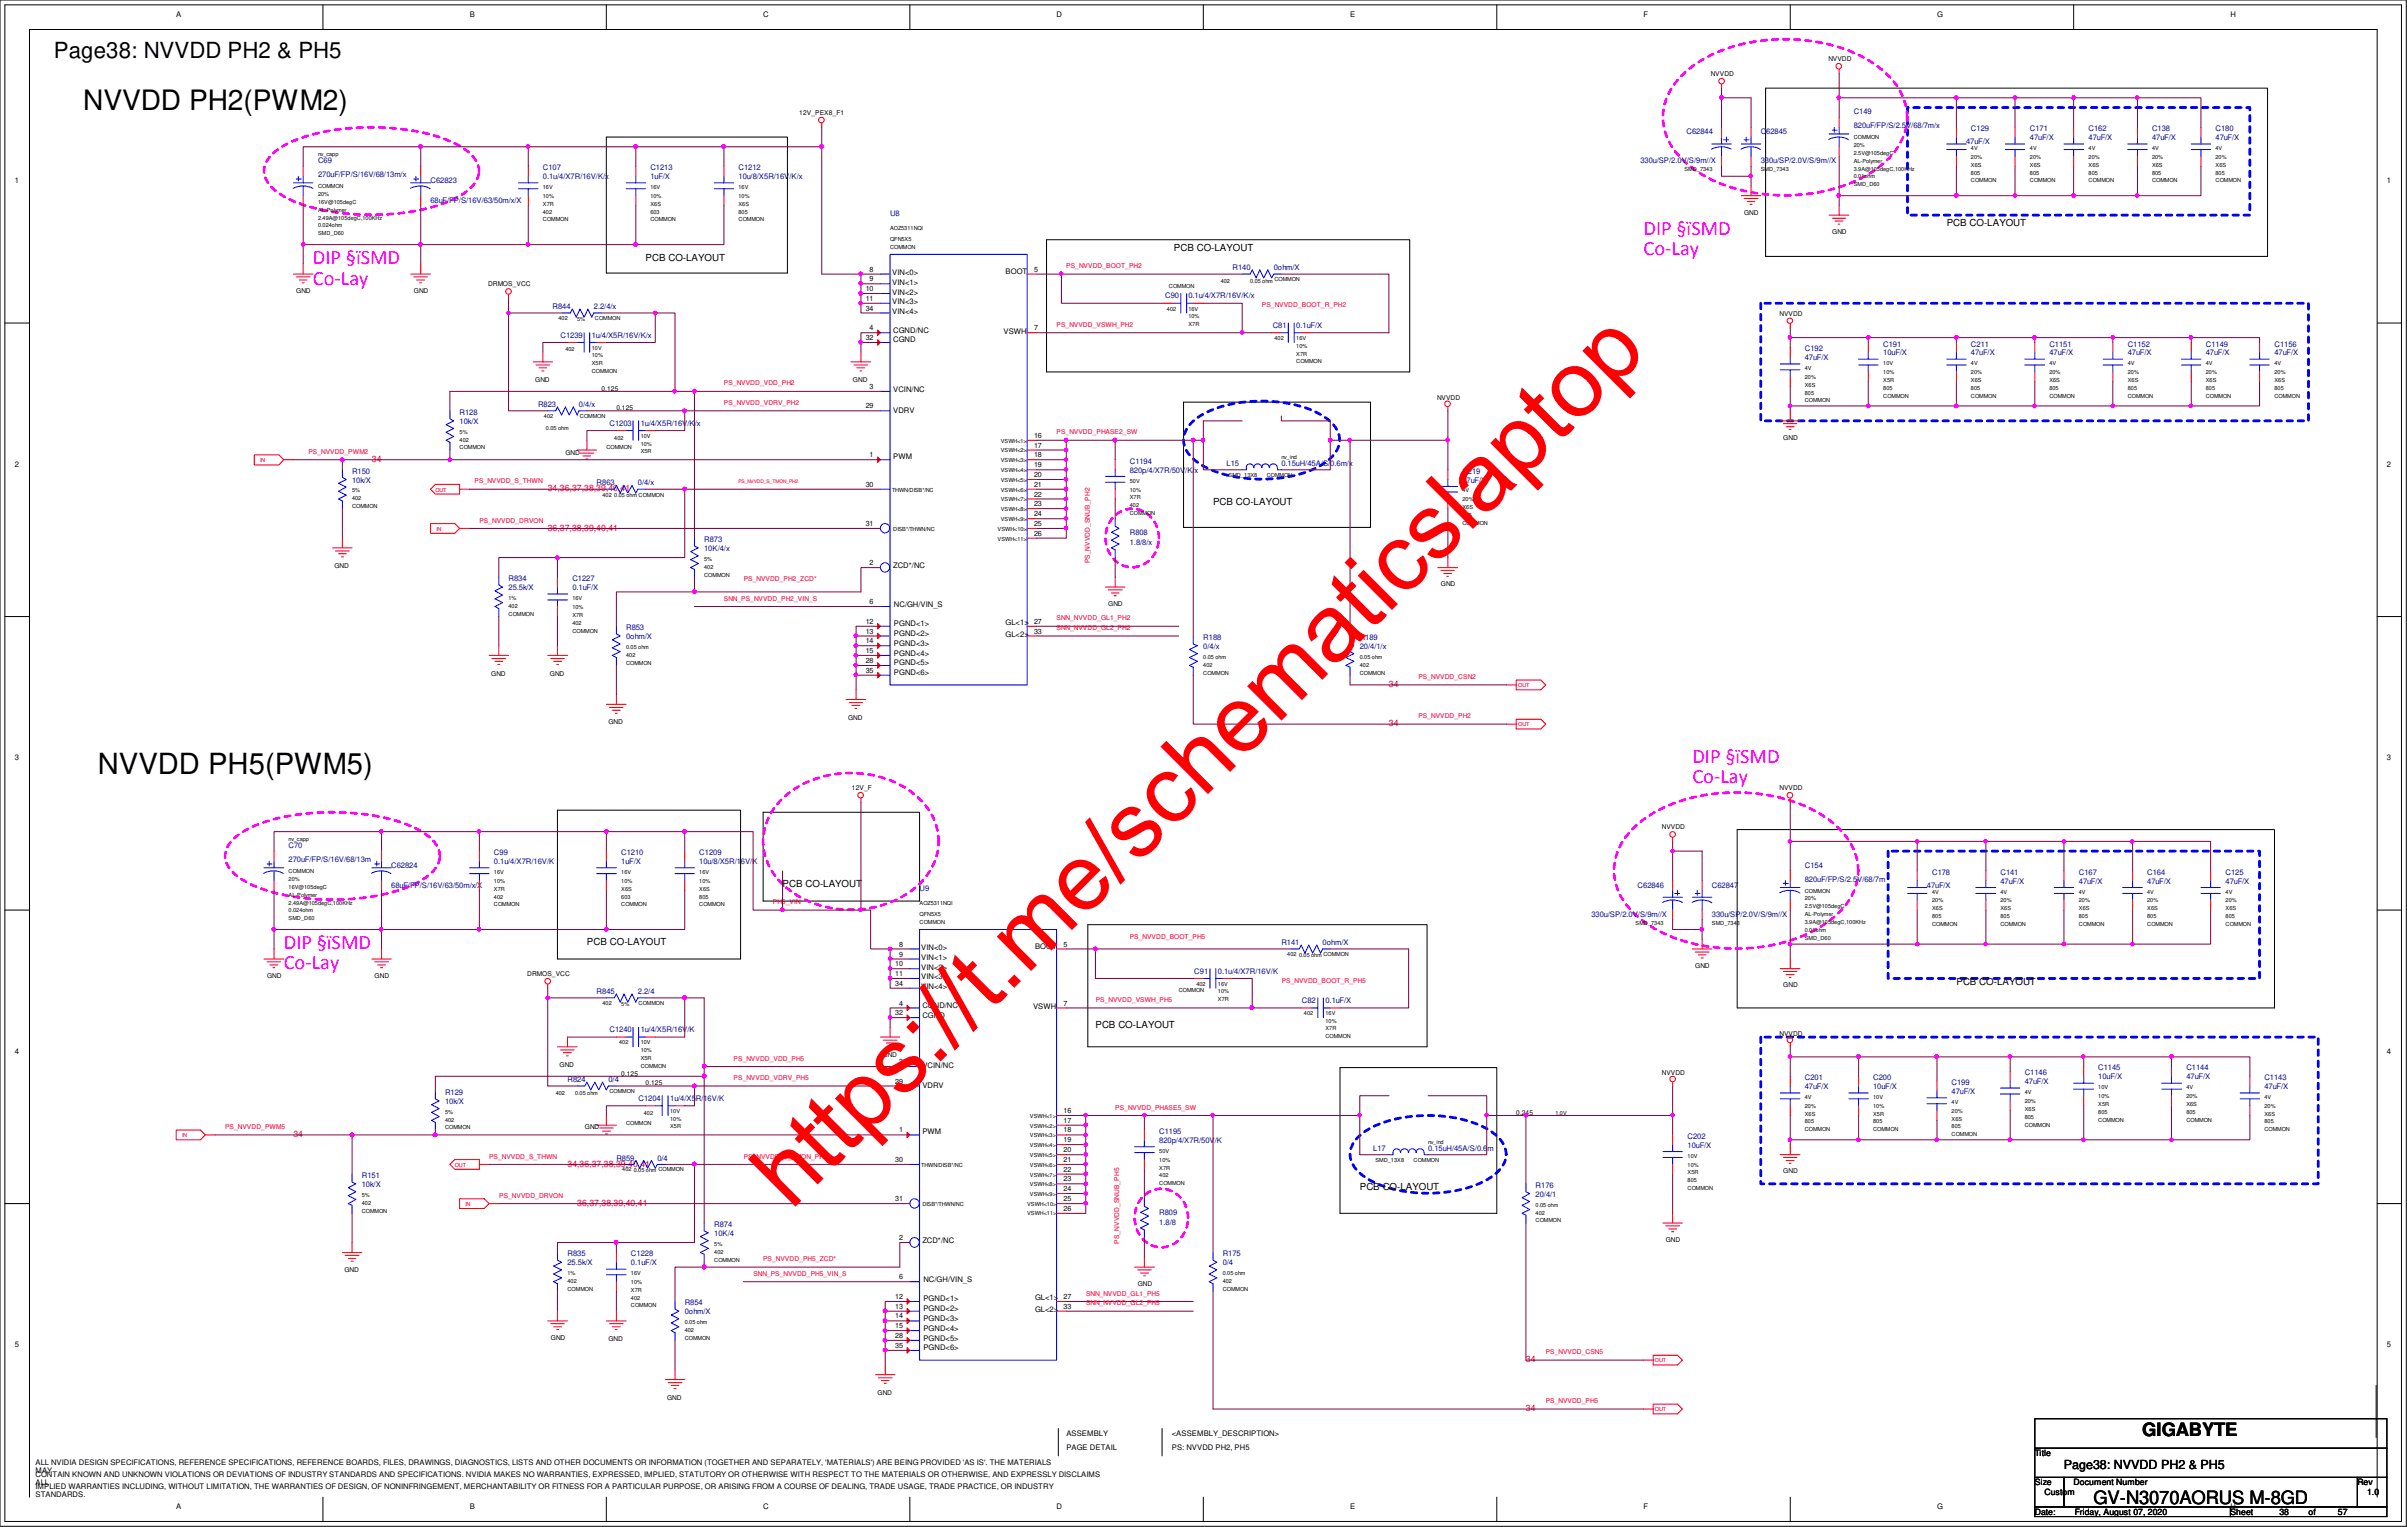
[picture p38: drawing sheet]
<svg xmlns="http://www.w3.org/2000/svg" width="294mm" height="186mm" viewBox="0 0 294 186" stroke-linecap="round" stroke-linejoin="round" font-family="sans-serif">
<defs><g id="words">
<text font-size="11.4" fill="#f00" x="96.5" y="147.8" transform="rotate(-45 96.5 147.8)">https://t.me/schematicslaptop</text>
<text font-size="3.6" x="11.9" y="94.5">NVVDD PH5(PWM5)</text>
<text font-size="3.4" x="10.2" y="13.5">NVVDD PH2(PWM2)</text>
<text font-size="2.7" x="6.6" y="7.1">Page38: NVVDD PH2 &amp; PH5</text>
<g font-size="2.5" fill="#f0f">
<text x="200.6" y="28.6">DIP §ïSMD</text>
<text x="38.2" y="32.2">DIP §ïSMD</text>
<text x="38.2" y="34.7">Co-Lay</text>
<text x="200.6" y="31.1">Co-Lay</text>
<text x="206.5" y="93.1">DIP §ïSMD</text>
<text x="206.5" y="95.6">Co-Lay</text>
<text x="34.6" y="115.8">DIP §ïSMD</text>
<text x="34.6" y="118.3">Co-Lay</text>
</g>
<g font-size="2.2">
<text x="261.5" y="175.2">GIGABYTE</text>
<text x="255.5" y="183.5">GV-N3070AORUS M-8GD</text>
</g>
<text font-size="1.5" x="251.9" y="179.3">Page38: NVVDD PH2 &amp; PH5</text>
<g font-size="1.2">
<text x="237.6" y="27.6">PCB CO-LAYOUT</text>
<text x="78.8" y="31.8">PCB CO-LAYOUT</text>
<text x="143.3" y="30.6">PCB CO-LAYOUT</text>
<text x="148" y="61.6">PCB CO-LAYOUT</text>
<text x="95.5" y="108.2">PCB CO-LAYOUT</text>
<text x="71.6" y="115.4">PCB CO-LAYOUT</text>
<text x="133.7" y="125.5">PCB CO-LAYOUT</text>
<text x="238.8" y="120.1">PCB CO-LAYOUT</text>
<text x="165.9" y="145.2">PCB CO-LAYOUT</text>
</g>
<g font-size="1.1" fill="#f00">
<text x="45.4" y="56.3">34</text>
<text x="66.8" y="59.9">34,36,37,38,39,40,41</text>
<text x="66.8" y="64.7">36,37,38,39,40,41</text>
<text x="169.5" y="83.8">34</text>
<text x="169.5" y="88.6">34</text>
<text x="35.8" y="138.7">34</text>
<text x="69.3" y="142.3">34,36,37,38,39,40,41</text>
<text x="70.4" y="147.1">36,37,38,39,40,41</text>
<text x="186.2" y="166.2">34</text>
<text x="186.2" y="172.2">34</text>
</g>
<g font-size="1.1">
<text x="248.3" y="177.7">Title</text>
<text x="248.3" y="181.2">Size</text>
<text x="248.3" y="184.8">Date:</text>
<text x="249.5" y="182.4">Custom</text>
<text x="253.1" y="181.2">Document Number</text>
<text x="253.2" y="184.8">Friday, August 07, 2020</text>
<text x="272.2" y="184.8">Sheet</text>
<text x="278.2" y="184.8">38</text>
<text x="281.7" y="184.8">of</text>
<text x="285.3" y="184.8">57</text>
<text x="287.7" y="181.2">Rev</text>
<text x="288.9" y="182.4">1.0</text>
</g>
<g font-size=".9">
<text x="21.5" y="2">A</text>
<text x="57.3" y="2">B</text>
<text x="93.1" y="2">C</text>
<text x="129" y="2">D</text>
<text x="164.8" y="2">E</text>
<text x="200.6" y="2">F</text>
<text x="236.4" y="2">G</text>
<text x="272.2" y="2">H</text>
<text x="1.8" y="22.4">1</text>
<text x="291.3" y="22.4">1</text>
<text x="105.7" y="35.5">10</text>
<text x="106.1" y="33.1">8</text>
<text x="106.1" y="34.3">9</text>
<text x="108.9" y="33.6">VIN&lt;0&gt;</text>
<text x="108.9" y="34.8">VIN&lt;1&gt;</text>
<text x="108.9" y="35.9">VIN&lt;2&gt;</text>
<text x="122.7" y="33.4">BOOT</text>
<text x="126.2" y="33.1">5</text>
<text x="105.7" y="36.7">11</text>
<text x="105.7" y="41.5">32</text>
<text x="105.7" y="37.9">34</text>
<text x="106.1" y="40.3">4</text>
<text x="108.9" y="37.1">VIN&lt;3&gt;</text>
<text x="108.9" y="38.3">VIN&lt;4&gt;</text>
<text x="109" y="40.6">CGND/NC</text>
<text x="109" y="41.8">CGND</text>
<text x="122.5" y="40.7">VSWH</text>
<text x="126.2" y="40.3">7</text>
<text x="106.1" y="47.5">3</text>
<text x="109" y="47.9">VCIN/NC</text>
<text x="105.7" y="49.8">29</text>
<text x="109" y="50.4">VDRV</text>
<text x="126.2" y="53.4">16</text>
<text x="1.8" y="56.9">2</text>
<text x="105.7" y="59.4">30</text>
<text x="106.1" y="55.8">1</text>
<text x="109" y="56">PWM</text>
<text x="126.2" y="54.6">17</text>
<text x="126.2" y="55.8">18</text>
<text x="126.2" y="57">19</text>
<text x="126.2" y="58.2">20</text>
<text x="126.2" y="59.4">21</text>
<text x="291.3" y="56.9">2</text>
<text x="105.7" y="64.2">31</text>
<text x="126.2" y="60.6">22</text>
<text x="126.2" y="61.8">23</text>
<text x="126.2" y="63">24</text>
<text x="126.2" y="64.2">25</text>
<text x="126.2" y="65.4">26</text>
<text x="106.1" y="69">2</text>
<text x="109" y="69.3">ZCD*/NC</text>
<text x="105.7" y="76.1">12</text>
<text x="105.7" y="77.3">13</text>
<text x="106.1" y="73.7">6</text>
<text x="109.1" y="74">NC/GH/VIN_S</text>
<text x="109.1" y="76.4">PGND&lt;1&gt;</text>
<text x="109.1" y="77.6">PGND&lt;2&gt;</text>
<text x="122.7" y="76.3">GL&lt;1&gt;</text>
<text x="122.7" y="77.7">GL&lt;2&gt;</text>
<text x="126.2" y="76.1">27</text>
<text x="126.2" y="77.3">33</text>
<text x="105.7" y="78.5">14</text>
<text x="105.7" y="79.7">15</text>
<text x="105.7" y="80.9">28</text>
<text x="105.7" y="82.1">35</text>
<text x="109.1" y="78.8">PGND&lt;3&gt;</text>
<text x="109.1" y="80">PGND&lt;4&gt;</text>
<text x="109.1" y="81.2">PGND&lt;5&gt;</text>
<text x="109.1" y="82.4">PGND&lt;6&gt;</text>
<text x="1.8" y="92.8">3</text>
<text x="291.3" y="92.8">3</text>
<text x="109.3" y="117.9">10</text>
<text x="109.3" y="119.1">11</text>
<text x="109.7" y="115.5">8</text>
<text x="109.7" y="116.7">9</text>
<text x="112.4" y="115.9">VIN&lt;0&gt;</text>
<text x="112.4" y="117.1">VIN&lt;1&gt;</text>
<text x="112.4" y="118.3">VIN&lt;2&gt;</text>
<text x="112.4" y="119.5">VIN&lt;3&gt;</text>
<text x="126.3" y="115.8">BOOT</text>
<text x="129.8" y="115.5">5</text>
<text x="109.3" y="123.9">32</text>
<text x="109.3" y="120.3">34</text>
<text x="109.7" y="122.7">4</text>
<text x="112.4" y="120.7">VIN&lt;4&gt;</text>
<text x="112.6" y="123">CGND/NC</text>
<text x="112.6" y="124.2">CGND</text>
<text x="126.1" y="123.1">VSWH</text>
<text x="129.8" y="122.7">7</text>
<text x="1.8" y="128.6">4</text>
<text x="109.7" y="129.8">3</text>
<text x="112.6" y="130.3">VCIN/NC</text>
<text x="291.3" y="128.6">4</text>
<text x="109.3" y="132.2">29</text>
<text x="112.6" y="132.8">VDRV</text>
<text x="129.8" y="135.8">16</text>
<text x="129.8" y="137">17</text>
<text x="109.3" y="141.8">30</text>
<text x="109.7" y="138.2">1</text>
<text x="112.6" y="138.4">PWM</text>
<text x="129.8" y="138.2">18</text>
<text x="129.8" y="139.4">19</text>
<text x="129.8" y="140.6">20</text>
<text x="129.8" y="141.8">21</text>
<text x="129.8" y="143">22</text>
<text x="109.3" y="146.6">31</text>
<text x="129.8" y="144.1">23</text>
<text x="129.8" y="145.3">24</text>
<text x="129.8" y="146.6">25</text>
<text x="129.8" y="147.7">26</text>
<text x="109.7" y="151.3">2</text>
<text x="112.6" y="151.6">ZCD*/NC</text>
<text x="109.3" y="158.5">12</text>
<text x="109.3" y="159.7">13</text>
<text x="109.3" y="160.9">14</text>
<text x="109.7" y="156.1">6</text>
<text x="112.7" y="156.4">NC/GH/VIN_S</text>
<text x="112.7" y="158.8">PGND&lt;1&gt;</text>
<text x="112.7" y="160">PGND&lt;2&gt;</text>
<text x="112.7" y="161.2">PGND&lt;3&gt;</text>
<text x="126.3" y="158.7">GL&lt;1&gt;</text>
<text x="126.3" y="160.1">GL&lt;2&gt;</text>
<text x="129.8" y="158.5">27</text>
<text x="129.8" y="159.7">33</text>
<text x="1.8" y="164.4">5</text>
<text x="109.3" y="162.1">15</text>
<text x="109.3" y="163.2">28</text>
<text x="109.3" y="164.5">35</text>
<text x="112.7" y="162.3">PGND&lt;4&gt;</text>
<text x="112.7" y="163.6">PGND&lt;5&gt;</text>
<text x="112.7" y="164.8">PGND&lt;6&gt;</text>
<text x="291.3" y="164.4">5</text>
<text x="4.3" y="178.7">ALL NVIDIA DESIGN SPECIFICATIONS, REFERENCE SPECIFICATIONS, REFERENCE BOARDS, FILES, DRAWINGS, DIAGNOSTICS, LISTS AND OTHER DOCUMENTS OR INFORMATION (TOGETHER AND SEPARATELY, 'MATERIALS') ARE BEING PROVIDED 'AS IS'. THE MATERIALS</text>
<text x="4.3" y="179.7">MAY</text>
<text x="130.1" y="177">PAGE DETAIL</text>
<text x="130.1" y="175.3">ASSEMBLY</text>
<text x="143" y="175.3">&lt;ASSEMBLY_DESCRIPTION&gt;</text>
<text x="143" y="177">PS: NVVDD PH2, PH5</text>
<text x="4.3" y="180.2">CONTAIN KNOWN AND UNKNOWN VIOLATIONS OR DEVIATIONS OF INDUSTRY STANDARDS AND SPECIFICATIONS. NVIDIA MAKES NO WARRANTIES, EXPRESSED, IMPLIED, STATUTORY OR OTHERWISE WITH RESPECT TO THE MATERIALS OR OTHERWISE, AND EXPRESSLY DISCLAIMS</text>
<text x="4.3" y="181.1">ALL</text>
<text x="4.3" y="181.7">IMPLIED WARRANTIES INCLUDING, WITHOUT LIMITATION, THE WARRANTIES OF DESIGN, OF NONINFRINGEMENT, MERCHANTABILITY OR FITNESS FOR A PARTICULAR PURPOSE, OR ARISING FROM A COURSE OF DEALING, TRADE USAGE, TRADE PRACTICE, OR INDUSTRY</text>
<text x="4.3" y="182.7">STANDARDS.</text>
<text x="21.5" y="184.1">A</text>
<text x="57.3" y="184.1">B</text>
<text x="93.1" y="184.1">C</text>
<text x="129" y="184.1">D</text>
<text x="164.8" y="184.1">E</text>
<text x="200.6" y="184.1">F</text>
<text x="236.4" y="184.1">G</text>
<text x="272.2" y="184.1">H</text>
</g>
<g font-size=".9" fill="#000080">
<text x="205.8" y="16.4">C62844</text>
<text x="214.9" y="16.4">C62845</text>
<text x="226.2" y="14">C149</text>
<text x="226.2" y="15.7">820uF/FP/S/2.5V/68/7m/x</text>
<text x="239.9" y="17.6">47uF/X</text>
<text x="240.5" y="16">C129</text>
<text x="247.7" y="17.1">47uF/X</text>
<text x="247.7" y="16">C171</text>
<text x="254.9" y="17.1">47uF/X</text>
<text x="254.9" y="16">C162</text>
<text x="262.6" y="17.1">47uF/X</text>
<text x="262.6" y="16">C138</text>
<text x="270.4" y="17.1">47uF/X</text>
<text x="270.4" y="16">C180</text>
<text x="38.8" y="19.9">C69</text>
<text x="38.8" y="21.6">270uF/FP/S/16V/68/13m/x</text>
<text x="52.5" y="22.4">C62823</text>
<text x="66.3" y="20.8">C107</text>
<text x="66.3" y="21.8">0.1u/4/X7R/16V/K/x</text>
<text x="79.4" y="21.8">1uF/X</text>
<text x="79.4" y="20.8">C1213</text>
<text x="90.1" y="21.8">10u/8/X5R/16V/K/x</text>
<text x="90.1" y="20.8">C1212</text>
<text x="200.2" y="19.9">330u/SP/2.0V/S/9m//X</text>
<text x="214.9" y="19.9">330u/SP/2.0V/S/9m//X</text>
<text x="52.5" y="24.7">68uF/FP/S/16V/63/50m/x/X</text>
<text x="108.6" y="26.4">U8</text>
<text x="150.4" y="33">R140</text>
<text x="155.4" y="33">0ohm/X</text>
<text x="67.4" y="37.7">R844</text>
<text x="68.4" y="41.2">C1239</text>
<text x="72.2" y="41.2">1u/4/X5R/16V/K/x</text>
<text x="72.5" y="37.7">2.2/4/x</text>
<text x="142.2" y="36.4">C90</text>
<text x="145" y="36.4">0.1u/4/X7R/16V/K/x</text>
<text x="155.3" y="40">C81</text>
<text x="158.2" y="40">0.1uF/X</text>
<text x="220.3" y="43.9">47uF/X</text>
<text x="220.3" y="42.9">C192</text>
<text x="229.8" y="42.3">C191</text>
<text x="229.8" y="43.3">10uF/X</text>
<text x="240.5" y="42.3">C211</text>
<text x="240.5" y="43.3">47uF/X</text>
<text x="250.1" y="42.3">C1151</text>
<text x="250.1" y="43.3">47uF/X</text>
<text x="259.7" y="43.3">47uF/X</text>
<text x="259.7" y="42.3">C1152</text>
<text x="269.2" y="43.3">47uF/X</text>
<text x="269.2" y="42.3">C1149</text>
<text x="277.6" y="43.3">47uF/X</text>
<text x="277.6" y="42.3">C1156</text>
<text x="56.1" y="51.7">10k/X</text>
<text x="56.1" y="50.6">R128</text>
<text x="65.7" y="49.7">R823</text>
<text x="70.7" y="49.7">0/4/x</text>
<text x="74.4" y="51.9">C1203</text>
<text x="78.2" y="51.9">1u/4/X5R/16V/K/x</text>
<text x="43" y="58.9">10k/X</text>
<text x="43" y="57.8">R150</text>
<text x="72.8" y="59.2">R863</text>
<text x="77.9" y="59.2">0/4/x</text>
<text x="137.9" y="57.7">820p/4/X7R/50V/K/x</text>
<text x="137.9" y="56.6">C1194</text>
<text x="149.7" y="56.9">L15</text>
<text x="156.4" y="56.9">0.15uH/45A/S/0.6m/x</text>
<text x="178.5" y="58.9">47uF/X</text>
<text x="178.5" y="57.8">C219</text>
<text x="137.9" y="65.3">R808</text>
<text x="62.1" y="70.9">R834</text>
<text x="69.9" y="70.9">C1227</text>
<text x="85.9" y="67.2">10K/4/x</text>
<text x="85.9" y="66.2">R873</text>
<text x="137.9" y="66.5">1.8/8/x</text>
<text x="62.1" y="72">25.5k/X</text>
<text x="69.9" y="72">0.1uF/X</text>
<text x="76.4" y="76.9">R853</text>
<text x="76.4" y="78">0ohm/X</text>
<text x="146.9" y="78.1">R188</text>
<text x="146.9" y="79.2">0/4/x</text>
<text x="165.9" y="79.2">20/4/1/x</text>
<text x="165.9" y="78.1">R189</text>
<text x="35.2" y="103.5">C70</text>
<text x="35.2" y="105.2">270uF/FP/S/16V/68/13m</text>
<text x="47.8" y="105.9">C62824</text>
<text x="60.3" y="105.4">0.1u/4/X7R/16V/K</text>
<text x="60.3" y="104.4">C99</text>
<text x="75.8" y="104.4">C1210</text>
<text x="75.8" y="105.4">1uF/X</text>
<text x="85.3" y="105.4">10u/8/X5R/16V/K</text>
<text x="85.3" y="104.4">C1209</text>
<text x="220.3" y="105.9">C154</text>
<text x="220.3" y="107.6">820uF/FP/S/2.5V/68/7m</text>
<text x="235.8" y="106.7">C178</text>
<text x="244.1" y="107.8">47uF/X</text>
<text x="244.1" y="106.7">C141</text>
<text x="253.7" y="107.8">47uF/X</text>
<text x="253.7" y="106.7">C167</text>
<text x="262" y="107.8">47uF/X</text>
<text x="262" y="106.7">C164</text>
<text x="271.6" y="107.8">47uF/X</text>
<text x="271.6" y="106.7">C125</text>
<text x="47.8" y="108.3">68uF/FP/S/16V/63/50m/x/X</text>
<text x="112.2" y="108.8">U9</text>
<text x="194.2" y="111.9">330u/SP/2.0V/S/9m//X</text>
<text x="199.9" y="108.3">C62846</text>
<text x="208.9" y="108.3">C62847</text>
<text x="208.9" y="111.9">330u/SP/2.0V/S/9m//X</text>
<text x="235.2" y="108.3">47uF/X</text>
<text x="145.8" y="118.8">C91</text>
<text x="148.6" y="118.8">0.1u/4/X7R/16V/K</text>
<text x="156.4" y="115.3">R141</text>
<text x="161.4" y="115.3">0ohm/X</text>
<text x="72.8" y="121.3">R845</text>
<text x="74.4" y="125.9">C1240</text>
<text x="77.9" y="121.3">2.2/4</text>
<text x="78.2" y="125.9">1u/4/X5R/16V/K</text>
<text x="158.9" y="122.4">C82</text>
<text x="161.8" y="122.4">0.1uF/X</text>
<text x="220.3" y="131.8">C201</text>
<text x="228.6" y="131.8">C200</text>
<text x="247.1" y="131.2">C1146</text>
<text x="256.1" y="130.6">C1145</text>
<text x="256.1" y="131.7">10uF/X</text>
<text x="266.8" y="131.7">47uF/X</text>
<text x="266.8" y="130.6">C1144</text>
<text x="276.4" y="131.8">C1143</text>
<text x="54.3" y="134.7">10k/X</text>
<text x="54.3" y="133.6">R129</text>
<text x="69.3" y="132">R824</text>
<text x="74.3" y="132">0/4</text>
<text x="77.9" y="134.3">C1204</text>
<text x="81.8" y="134.3">1u/4/X5R/16V/K</text>
<text x="220.3" y="132.9">47uF/X</text>
<text x="228.6" y="132.9">10uF/X</text>
<text x="238.2" y="132.4">C199</text>
<text x="238.2" y="133.5">47uF/X</text>
<text x="247.1" y="132.3">47uF/X</text>
<text x="276.4" y="132.9">47uF/X</text>
<text x="44.2" y="143.8">R151</text>
<text x="75.2" y="141.6">R859</text>
<text x="80.2" y="141.6">0/4</text>
<text x="141.5" y="139.4">820p/4/X7R/50V/K</text>
<text x="141.5" y="138.4">C1195</text>
<text x="167.6" y="140.4">L17</text>
<text x="174.3" y="140.4">0.15uH/45A/S/0.6m</text>
<text x="206" y="139">C202</text>
<text x="206" y="140">10uF/X</text>
<text x="44.2" y="144.8">10k/X</text>
<text x="87.2" y="149.7">R874</text>
<text x="141.5" y="148.3">R809</text>
<text x="141.5" y="149.5">1.8/8</text>
<text x="187.4" y="144.9">R176</text>
<text x="187.4" y="146">20/4/1</text>
<text x="69.3" y="154.4">25.5k/X</text>
<text x="69.3" y="153.3">R835</text>
<text x="77" y="153.3">C1228</text>
<text x="77" y="154.4">0.1uF/X</text>
<text x="87.2" y="150.8">10K/4</text>
<text x="149.2" y="153.3">R175</text>
<text x="149.2" y="154.4">0/4</text>
<text x="83.6" y="159.3">R854</text>
<text x="83.6" y="160.4">0ohm/X</text>
</g>
<g font-size=".8">
<text x="208.8" y="9.2">NVVDD</text>
<text x="223.1" y="7.5">NVVDD</text>
<text x="97.5" y="14">12V_PEX8_F1</text>
<text x="212.9" y="26.2">GND</text>
<text x="223.6" y="28.6">GND</text>
<text x="36.2" y="35.7">GND</text>
<text x="50.5" y="35.7">GND</text>
<text x="59.6" y="34.9">DRMOS_VCC</text>
<text x="217.2" y="38.6">NVVDD</text>
<text x="65.3" y="46.6">GND</text>
<text x="73.4" y="47.7">0.125</text>
<text x="104.1" y="46.6">GND</text>
<text x="75.2" y="50.1">0.125</text>
<text x="175.4" y="48.8">NVVDD</text>
<text x="217.6" y="53.6">GND</text>
<text x="69" y="55.5">GND</text>
<text x="40.8" y="69.3">GND</text>
<text x="175.9" y="71.5">GND</text>
<text x="135.3" y="74">GND</text>
<text x="59.9" y="82.4">GND</text>
<text x="67.1" y="82.4">GND</text>
<text x="74.3" y="88.4">GND</text>
<text x="103.5" y="87.8">GND</text>
<text x="104" y="96.4">12V_F</text>
<text x="202.8" y="101.2">NVVDD</text>
<text x="217.2" y="96.4">NVVDD</text>
<text x="32.6" y="119.3">GND</text>
<text x="45.7" y="119.3">GND</text>
<text x="64.3" y="119.1">DRMOS_VCC</text>
<text x="206.9" y="118.1">GND</text>
<text x="217.6" y="120.5">GND</text>
<text x="68.3" y="130.2">GND</text>
<text x="75.8" y="131.2">0.125</text>
<text x="107.7" y="129">GND</text>
<text x="202.8" y="131.1">NVVDD</text>
<text x="217.2" y="126.4">NVVDD</text>
<text x="71.4" y="137.8">GND</text>
<text x="78.8" y="132.4">0.125</text>
<text x="185" y="136">0.245</text>
<text x="217.6" y="143.2">GND</text>
<text x="42" y="155.2">GND</text>
<text x="203.3" y="151.6">GND</text>
<text x="138.9" y="156.9">GND</text>
<text x="67.2" y="163.5">GND</text>
<text x="74.3" y="163.6">GND</text>
<text x="81.4" y="170.8">GND</text>
<text x="107.1" y="170.2">GND</text>
</g>
<g font-size=".8" fill="#f00">
<text x="130.1" y="32.7">PS_NVVDD_BOOT_PH2</text>
<text x="128.9" y="39.9">PS_NVVDD_VSWH_PH2</text>
<text x="154" y="37.5">PS_NVVDD_BOOT_R_PH2</text>
<text x="88.3" y="47">PS_NVVDD_VDD_PH2</text>
<text x="88.3" y="49.4">PS_NVVDD_VDRV_PH2</text>
<text x="128.9" y="53">PS_NVVDD_PHASE2_SW</text>
<text x="37.6" y="55.4">PS_NVVDD_PWM2</text>
<text x="57.9" y="59">PS_NVVDD_S_THWN</text>
<text x="58.5" y="63.8">PS_NVVDD_DRVON</text>
<text x="90.8" y="70.9">PS_NVVDD_PH2_ZCD*</text>
<text x="133" y="68.7" transform="rotate(-90 133 68.7)">PS_NVVDD_SNUB_PH2</text>
<text x="88.3" y="73.3">SNN_PS_NVVDD_PH2_VIN_S</text>
<text x="128.9" y="75.7">SNN_NVVDD_GL1_PH2</text>
<text x="128.9" y="76.9">SNN_NVVDD_GL2_PH2</text>
<text x="173.1" y="82.8">PS_NVVDD_CSN2</text>
<text x="173.1" y="87.6">PS_NVVDD_PH2</text>
<text x="94.3" y="110.3">PH5_VIN</text>
<text x="137.9" y="114.5">PS_NVVDD_BOOT_PH5</text>
<text x="156.4" y="119.9">PS_NVVDD_BOOT_R_PH5</text>
<text x="133.7" y="122.3">PS_NVVDD_VSWH_PH5</text>
<text x="89.5" y="129.4">PS_NVVDD_VDD_PH5</text>
<text x="89.5" y="131.8">PS_NVVDD_VDRV_PH5</text>
<text x="27.5" y="137.8">PS_NVVDD_PWM5</text>
<text x="136.1" y="135.4">PS_NVVDD_PHASE5_SW</text>
<text x="59.7" y="141.4">PS_NVVDD_S_THWN</text>
<text x="90.8" y="141.4">PS_NVVDD_S_TMON_PH5</text>
<text x="60.9" y="146.1">PS_NVVDD_DRVON</text>
<text x="91.9" y="155.7">SNN_PS_NVVDD_PH5_VIN_S</text>
<text x="93.1" y="153.9">PS_NVVDD_PH5_ZCD*</text>
<text x="136.6" y="151.7" transform="rotate(-90 136.6 151.7)">PS_NVVDD_SNUB_PH5</text>
<text x="132.5" y="158.1">SNN_NVVDD_GL1_PH5</text>
<text x="132.5" y="159.3">SNN_NVVDD_GL2_PH5</text>
<text x="188.6" y="165.2">PS_NVVDD_CSN5</text>
<text x="188.6" y="171.2">PS_NVVDD_PH5</text>
</g>
<g font-size=".7">
<text x="226.2" y="17">COMMON</text>
<text x="226.2" y="17.9">20%</text>
<text x="38.8" y="19">nv_capp</text>
<text x="38.8" y="22.9">COMMON</text>
<text x="38.8" y="23.9">20%</text>
<text x="66.3" y="23.1">16V</text>
<text x="79.4" y="23.1">16V</text>
<text x="90.1" y="23.1">16V</text>
<text x="205.6" y="20.9">SMD_7343</text>
<text x="214.9" y="20.9">SMD_7343</text>
<text x="226.2" y="20.8">3.9A@105degC,100KHz</text>
<text x="226.2" y="21.8">0.01ohm</text>
<text x="226.2" y="22.7">SMD_D60</text>
<text x="226.2" y="19.9">AL-Polymer</text>
<text x="226.2" y="18.9">2.5V@105degC</text>
<text x="240.5" y="18.3">4V</text>
<text x="240.5" y="19.4">20%</text>
<text x="240.5" y="20.3">X6S</text>
<text x="240.5" y="22.2">COMMON</text>
<text x="240.5" y="21.3">805</text>
<text x="247.7" y="21.3">805</text>
<text x="247.7" y="19.4">20%</text>
<text x="247.7" y="20.3">X6S</text>
<text x="247.7" y="22.2">COMMON</text>
<text x="247.7" y="18.3">4V</text>
<text x="254.9" y="18.3">4V</text>
<text x="254.9" y="22.2">COMMON</text>
<text x="254.9" y="21.3">805</text>
<text x="254.9" y="20.3">X6S</text>
<text x="254.9" y="19.4">20%</text>
<text x="262.6" y="19.4">20%</text>
<text x="262.6" y="18.3">4V</text>
<text x="262.6" y="21.3">805</text>
<text x="262.6" y="20.3">X6S</text>
<text x="262.6" y="22.2">COMMON</text>
<text x="270.4" y="21.3">805</text>
<text x="270.4" y="22.2">COMMON</text>
<text x="270.4" y="19.4">20%</text>
<text x="270.4" y="20.3">X6S</text>
<text x="270.4" y="18.3">4V</text>
<text x="38.8" y="28.7">SMD_D60</text>
<text x="38.8" y="27.7">0.024ohm</text>
<text x="38.8" y="25.8">AL-Polymer</text>
<text x="38.8" y="24.8">16V@105degC</text>
<text x="38.8" y="26.8">2.49A@105degC,100KHz</text>
<text x="66.3" y="27">COMMON</text>
<text x="66.3" y="26.1">402</text>
<text x="66.3" y="25.1">X7R</text>
<text x="66.3" y="24.2">10%</text>
<text x="79.4" y="24.2">10%</text>
<text x="79.4" y="25.1">X6S</text>
<text x="79.4" y="26.1">603</text>
<text x="79.4" y="27">COMMON</text>
<text x="90.1" y="25.1">X6S</text>
<text x="90.1" y="26.1">805</text>
<text x="90.1" y="27">COMMON</text>
<text x="90.1" y="24.2">10%</text>
<text x="108.6" y="29.4">QFN5X5</text>
<text x="108.6" y="28.1">AOZ5311NQI</text>
<text x="108.6" y="30.4">COMMON</text>
<text x="142.7" y="35.1">COMMON</text>
<text x="149" y="34.5">402</text>
<text x="152.6" y="34.5">0.05 ohm</text>
<text x="155.5" y="34.3">COMMON</text>
<text x="68.2" y="39.1">402</text>
<text x="70.4" y="39.2">5%</text>
<text x="72.6" y="39.1">COMMON</text>
<text x="142.4" y="37.9">402</text>
<text x="145" y="39.8">X7R</text>
<text x="145" y="38.8">10%</text>
<text x="145" y="37.9">16V</text>
<text x="155.5" y="41.4">402</text>
<text x="158.2" y="41.4">16V</text>
<text x="69" y="42.9">402</text>
<text x="72.2" y="44.6">X5R</text>
<text x="72.2" y="43.6">10%</text>
<text x="72.2" y="42.7">10V</text>
<text x="72.2" y="45.5">COMMON</text>
<text x="158.2" y="44.3">COMMON</text>
<text x="158.2" y="43.4">X7R</text>
<text x="158.2" y="42.4">10%</text>
<text x="220.3" y="46.2">20%</text>
<text x="220.3" y="45.2">4V</text>
<text x="220.3" y="47.2">X6S</text>
<text x="229.8" y="44.6">10V</text>
<text x="229.8" y="45.6">10%</text>
<text x="229.8" y="46.6">X5R</text>
<text x="229.8" y="47.5">805</text>
<text x="240.5" y="47.5">805</text>
<text x="240.5" y="45.6">20%</text>
<text x="240.5" y="44.6">4V</text>
<text x="240.5" y="46.6">X6S</text>
<text x="250.1" y="44.6">4V</text>
<text x="250.1" y="45.6">20%</text>
<text x="250.1" y="46.6">X6S</text>
<text x="250.1" y="47.5">805</text>
<text x="259.7" y="47.5">805</text>
<text x="259.7" y="44.6">4V</text>
<text x="259.7" y="46.6">X6S</text>
<text x="259.7" y="45.6">20%</text>
<text x="269.2" y="47.5">805</text>
<text x="269.2" y="46.6">X6S</text>
<text x="269.2" y="45.6">20%</text>
<text x="269.2" y="44.6">4V</text>
<text x="277.6" y="46.6">X6S</text>
<text x="277.6" y="47.5">805</text>
<text x="277.6" y="44.6">4V</text>
<text x="277.6" y="45.6">20%</text>
<text x="56.1" y="52.9">5%</text>
<text x="56.1" y="53.9">402</text>
<text x="66.4" y="51">402</text>
<text x="66.6" y="52.5">0.05 ohm</text>
<text x="70.8" y="51">COMMON</text>
<text x="75" y="53.6">402</text>
<text x="78.2" y="53.4">10V</text>
<text x="220.3" y="49.1">COMMON</text>
<text x="220.3" y="48.1">805</text>
<text x="229.8" y="48.5">COMMON</text>
<text x="240.5" y="48.5">COMMON</text>
<text x="250.1" y="48.5">COMMON</text>
<text x="259.7" y="48.5">COMMON</text>
<text x="269.2" y="48.5">COMMON</text>
<text x="277.6" y="48.5">COMMON</text>
<text x="56.1" y="54.8">COMMON</text>
<text x="74" y="54.8">COMMON</text>
<text x="78.2" y="54.4">10%</text>
<text x="78.2" y="55.3">X5R</text>
<text x="108.9" y="60">THWN/DISB*/NC</text>
<text x="122.1" y="54">VSWH&lt;1&gt;</text>
<text x="122.1" y="55.2">VSWH&lt;2&gt;</text>
<text x="122.1" y="56.4">VSWH&lt;3&gt;</text>
<text x="122.1" y="57.6">VSWH&lt;4&gt;</text>
<text x="122.1" y="58.8">VSWH&lt;5&gt;</text>
<text x="122.1" y="60">VSWH&lt;6&gt;</text>
<text x="137.9" y="60">10%</text>
<text x="137.9" y="58.9">50V</text>
<text x="149.9" y="58.2">SMD_13X8</text>
<text x="154.6" y="58.2">COMMON</text>
<text x="156.4" y="56">nv_ind</text>
<text x="43" y="60.1">5%</text>
<text x="43" y="62">COMMON</text>
<text x="43" y="61">402</text>
<text x="73.5" y="60.6">402</text>
<text x="75" y="60.7">0.05 ohm COMMON</text>
<text x="109" y="64.7">DISB*/THWN/NC</text>
<text x="121.8" y="64.7">VSWH&lt;10&gt;</text>
<text x="121.8" y="66">VSWH&lt;11&gt;</text>
<text x="122.1" y="61.2">VSWH&lt;7&gt;</text>
<text x="122.1" y="62.4">VSWH&lt;8&gt;</text>
<text x="122.1" y="63.5">VSWH&lt;9&gt;</text>
<text x="137.9" y="61.9">402</text>
<text x="137.9" y="60.9">X7R</text>
<text x="137.9" y="62.8">COMMON</text>
<text x="178.5" y="63.1">805</text>
<text x="178.5" y="62.1">X6S</text>
<text x="178.5" y="60.1">4V</text>
<text x="178.5" y="61.2">20%</text>
<text x="178.5" y="64">COMMON</text>
<text x="85.9" y="70.4">COMMON</text>
<text x="85.9" y="68.5">5%</text>
<text x="85.9" y="69.4">402</text>
<text x="62.1" y="75.1">COMMON</text>
<text x="62.1" y="73.2">1%</text>
<text x="62.1" y="74.2">402</text>
<text x="69.9" y="74.3">10%</text>
<text x="69.9" y="75.3">X7R</text>
<text x="69.9" y="77.2">COMMON</text>
<text x="69.9" y="76.2">402</text>
<text x="69.9" y="73.2">16V</text>
<text x="76.4" y="80.1">402</text>
<text x="76.4" y="81.1">COMMON</text>
<text x="76.4" y="79.2">0.05 ohm</text>
<text x="146.9" y="81.3">402</text>
<text x="146.9" y="82.3">COMMON</text>
<text x="146.9" y="80.4">0.05 ohm</text>
<text x="165.9" y="82.3">COMMON</text>
<text x="165.9" y="81.3">402</text>
<text x="165.9" y="80.4">0.05 ohm</text>
<text x="35.2" y="102.6">nv_capp</text>
<text x="35.2" y="106.5">COMMON</text>
<text x="35.2" y="107.5">20%</text>
<text x="60.3" y="106.6">16V</text>
<text x="60.3" y="107.7">10%</text>
<text x="75.8" y="107.7">10%</text>
<text x="75.8" y="106.6">16V</text>
<text x="85.3" y="106.6">16V</text>
<text x="85.3" y="107.7">10%</text>
<text x="35.2" y="112.3">SMD_D60</text>
<text x="35.2" y="111.3">0.024ohm</text>
<text x="35.2" y="109.4">AL-Polymer</text>
<text x="35.2" y="108.4">16V@105degC</text>
<text x="35.2" y="110.4">2.49A@105degC,100KHz</text>
<text x="60.3" y="110.6">COMMON</text>
<text x="60.3" y="109.6">402</text>
<text x="60.3" y="108.7">X7R</text>
<text x="75.8" y="108.7">X6S</text>
<text x="75.8" y="110.6">COMMON</text>
<text x="75.8" y="109.6">603</text>
<text x="85.3" y="109.6">805</text>
<text x="85.3" y="110.6">COMMON</text>
<text x="85.3" y="108.7">X6S</text>
<text x="112.2" y="110.4">AOZ5311NQI</text>
<text x="112.2" y="111.8">QFN5X5</text>
<text x="112.2" y="112.7">COMMON</text>
<text x="199.6" y="112.9">SMD_7343</text>
<text x="208.9" y="112.9">SMD_7343</text>
<text x="220.3" y="108.9">COMMON</text>
<text x="220.3" y="112.7">3.9A@105degC,100KHz</text>
<text x="220.3" y="113.7">0.01ohm</text>
<text x="220.3" y="111.8">AL-Polymer</text>
<text x="220.3" y="109.9">20%</text>
<text x="220.3" y="110.8">2.5V@105degC</text>
<text x="235.8" y="112">805</text>
<text x="235.8" y="111.1">X6S</text>
<text x="235.8" y="109.1">4V</text>
<text x="235.8" y="110.1">20%</text>
<text x="235.8" y="113">COMMON</text>
<text x="244.1" y="112">805</text>
<text x="244.1" y="113">COMMON</text>
<text x="244.1" y="109.1">4V</text>
<text x="244.1" y="111.1">X6S</text>
<text x="244.1" y="110.1">20%</text>
<text x="253.7" y="112">805</text>
<text x="253.7" y="111.1">X6S</text>
<text x="253.7" y="113">COMMON</text>
<text x="253.7" y="110.1">20%</text>
<text x="253.7" y="109.1">4V</text>
<text x="262" y="110.1">20%</text>
<text x="262" y="111.1">X6S</text>
<text x="262" y="112">805</text>
<text x="262" y="113">COMMON</text>
<text x="262" y="109.1">4V</text>
<text x="271.6" y="110.1">20%</text>
<text x="271.6" y="113">COMMON</text>
<text x="271.6" y="112">805</text>
<text x="271.6" y="111.1">X6S</text>
<text x="271.6" y="109.1">4V</text>
<text x="157.1" y="116.7">402</text>
<text x="158.5" y="116.8">0.05 ohm COMMON</text>
<text x="220.3" y="114.6">SMD_D60</text>
<text x="73.5" y="122.6">402</text>
<text x="75.8" y="122.8">5%</text>
<text x="77.9" y="122.6">COMMON</text>
<text x="143.8" y="121.1">COMMON</text>
<text x="146" y="120.3">402</text>
<text x="148.6" y="121.2">10%</text>
<text x="148.6" y="122.2">X7R</text>
<text x="148.6" y="120.3">16V</text>
<text x="159.1" y="123.8">402</text>
<text x="161.8" y="125.7">X7R</text>
<text x="161.8" y="124.8">10%</text>
<text x="161.8" y="123.8">16V</text>
<text x="75.6" y="127.4">402</text>
<text x="78.2" y="128.4">10%</text>
<text x="78.2" y="127.4">10V</text>
<text x="78.2" y="129.3">X5R</text>
<text x="78.2" y="130.3">COMMON</text>
<text x="161.8" y="126.7">COMMON</text>
<text x="54.3" y="136.9">402</text>
<text x="54.3" y="135.9">5%</text>
<text x="54.3" y="137.8">COMMON</text>
<text x="67.8" y="133.6">402</text>
<text x="70.2" y="133.6">0.05 ohm</text>
<text x="74.4" y="133.4">COMMON</text>
<text x="76.4" y="137.2">COMMON</text>
<text x="78.6" y="136">402</text>
<text x="81.8" y="135.8">10V</text>
<text x="81.8" y="136.7">10%</text>
<text x="81.8" y="137.7">X5R</text>
<text x="125.7" y="136.4">VSWH&lt;1&gt;</text>
<text x="125.7" y="137.6">VSWH&lt;2&gt;</text>
<text x="189.8" y="136">1.0V</text>
<text x="220.3" y="137.1">805</text>
<text x="220.3" y="134.1">4V</text>
<text x="220.3" y="136.1">X6S</text>
<text x="220.3" y="135.2">20%</text>
<text x="228.6" y="137.1">805</text>
<text x="228.6" y="136.1">X5R</text>
<text x="228.6" y="135.2">10%</text>
<text x="228.6" y="134.1">10V</text>
<text x="238.2" y="136.7">X6S</text>
<text x="238.2" y="137.7">805</text>
<text x="238.2" y="135.8">20%</text>
<text x="238.2" y="134.7">4V</text>
<text x="247.1" y="137.5">COMMON</text>
<text x="247.1" y="134.6">20%</text>
<text x="247.1" y="135.6">X6S</text>
<text x="247.1" y="136.5">805</text>
<text x="247.1" y="133.5">4V</text>
<text x="256.1" y="136.9">COMMON</text>
<text x="256.1" y="135.9">805</text>
<text x="256.1" y="134">10%</text>
<text x="256.1" y="135">X5R</text>
<text x="256.1" y="132.9">10V</text>
<text x="266.8" y="134">20%</text>
<text x="266.8" y="132.9">4V</text>
<text x="266.8" y="136.9">COMMON</text>
<text x="266.8" y="135.9">805</text>
<text x="266.8" y="135">X6S</text>
<text x="276.4" y="135.2">20%</text>
<text x="276.4" y="136.1">X6S</text>
<text x="276.4" y="134.1">4V</text>
<text x="276.4" y="137.1">805</text>
<text x="75.9" y="142.9">402</text>
<text x="77.3" y="143">0.05 ohm COMMON</text>
<text x="112.4" y="142.3">THWN/DISB*/NC</text>
<text x="125.7" y="138.8">VSWH&lt;3&gt;</text>
<text x="125.7" y="140">VSWH&lt;4&gt;</text>
<text x="125.7" y="141.1">VSWH&lt;5&gt;</text>
<text x="125.7" y="142.3">VSWH&lt;6&gt;</text>
<text x="125.7" y="143.6">VSWH&lt;7&gt;</text>
<text x="141.5" y="142.7">X7R</text>
<text x="141.5" y="140.7">50V</text>
<text x="141.5" y="141.7">10%</text>
<text x="141.5" y="143.6">402</text>
<text x="167.9" y="141.7">SMD_13X8</text>
<text x="172.5" y="141.7">COMMON</text>
<text x="174.3" y="139.6">nv_ind</text>
<text x="206" y="142.3">10%</text>
<text x="206" y="143.3">X5R</text>
<text x="206" y="141.3">10V</text>
<text x="220.3" y="138">COMMON</text>
<text x="228.6" y="138">COMMON</text>
<text x="238.2" y="138.6">COMMON</text>
<text x="276.4" y="138">COMMON</text>
<text x="44.2" y="146">5%</text>
<text x="44.2" y="148">COMMON</text>
<text x="44.2" y="147">402</text>
<text x="112.6" y="147.1">DISB*/THWN/NC</text>
<text x="125.3" y="147.1">VSWH&lt;10&gt;</text>
<text x="125.3" y="148.3">VSWH&lt;11&gt;</text>
<text x="125.7" y="144.7">VSWH&lt;8&gt;</text>
<text x="125.7" y="145.9">VSWH&lt;9&gt;</text>
<text x="141.5" y="144.6">COMMON</text>
<text x="187.4" y="147.2">0.05 ohm</text>
<text x="187.4" y="148.2">402</text>
<text x="187.4" y="149.1">COMMON</text>
<text x="206" y="144.2">805</text>
<text x="206" y="145.2">COMMON</text>
<text x="69.3" y="155.6">1%</text>
<text x="77" y="155.6">16V</text>
<text x="87.2" y="153.9">COMMON</text>
<text x="87.2" y="152">5%</text>
<text x="87.2" y="153">402</text>
<text x="149.2" y="155.6">0.05 ohm</text>
<text x="69.3" y="157.5">COMMON</text>
<text x="69.3" y="156.5">402</text>
<text x="77" y="159.5">COMMON</text>
<text x="77" y="158.6">402</text>
<text x="77" y="157.6">X7R</text>
<text x="77" y="156.7">10%</text>
<text x="83.6" y="161.5">0.05 ohm</text>
<text x="149.2" y="157.5">COMMON</text>
<text x="149.2" y="156.5">402</text>
<text x="83.6" y="163.4">COMMON</text>
<text x="83.6" y="162.5">402</text>
</g>
<g font-size=".7" fill="#f00">
<text x="31.7" y="56.4">IN</text>
<text x="53.1" y="60">OUT</text>
<text x="53.3" y="64.7">IN</text>
<text x="185.3" y="83.9">OUT</text>
<text x="185.3" y="88.6">OUT</text>
<text x="22.2" y="138.8">IN</text>
<text x="55.5" y="142.3">OUT</text>
<text x="56.8" y="147.1">IN</text>
<text x="202" y="166.2">OUT</text>
<text x="202" y="172.2">OUT</text>
</g>
<text font-size=".6" fill="#f00" x="90.1" y="59">PS_NVVDD_S_TMON_PH2</text>
</g></defs>
<g fill="none" stroke="#000" stroke-width=".12">
<path d="M0 0h293.7v186.2h-293.7zM.6 .6h292.5v185h-292.5zM39.4 .6v3M74 .6v3M74 16.7h22.1v16.6h-22.1zM111 .6v3M146.9 .6v3M182.7 .6v3M215.5 10.8h61.2v20.5h-61.2zM218.5 .6v3M253.1 .6v3M.6 39.4h3"/>
<path d="M127.7 29.3h44.3v16.1h-44.3zM290.1 39.4h3M144.4 49.1h22.9v15.2h-22.9zM.6 75.2h3M290.1 75.2h3M68 98.8h22.4v18.2h-22.4zM93.1 99.1h19.1v10.8h-19.1zM.6 111h3M132.8 112.8h41.4v14.9h-41.4zM212 101.2h65.6v21.8h-65.6zM290.1 111h3M163.5 130.3h19.2v17.7h-19.2z"/>
<path d="M.6 146.9h3M290.1 146.9h3M129.2 174.3v3.3M141.8 174.3v3.3M248.3 173.1h43v3.6h-43zM248.3 176.7h43v3.6h-43zM290 169v6.4M3.6 182.7v-179.1h286.5v179.1M39.4 182.7v2.9M74 182.7v2.9M111 182.7v2.9M146.9 182.7v2.9"/>
<path d="M182.7 182.7v2.9M218.5 182.7v2.9M248.3 180.3h3.6v3.6h-3.6zM248.3 183.9h23.9v1.1h-23.9zM251.9 180.3h35.8v3.6h-35.8zM272.2 183.9h19.1v1.1h-19.1zM287.7 180.3h3.6v3.6h-3.6z"/>
</g>
<path d="M232.8 13.1h41.8v13.1h-41.8zM214.9 37h66.8v14.4h-66.8zM145.3 51.7a10.3 10.3 0 0 1 5.9-2.6 16.4 16.4 0 0 1 10 1.5 4.1 4.1 0 0 1 2.3 3.1 3.4 3.4 0 0 1-1.5 2.6 13.3 13.3 0 0 1-8 2.2 13.9 13.9 0 0 1-8-2.2 3.2 3.2 0 0 1-1.5-3.3l.3-.7zM230.4 103.8h45.4v15.6h-45.4zM165.6 138.8a10.3 10.3 0 0 1 5.9-2.5 16.4 16.4 0 0 1 10 1.4 4.1 4.1 0 0 1 2.3 3.1 3.3 3.3 0 0 1-1.5 2.6 14.6 14.6 0 0 1-9.4 2.1 12.7 12.7 0 0 1-6.6-2.1 3.1 3.1 0 0 1-1.4-3.3l.3-.6zM214.9 126.5h68v17.9h-68z" fill="none" stroke="#00f" stroke-width=".34" stroke-dasharray=".7 .7"/>
<path d="M33.1 18.9a12.1 12.1 0 0 1 6.1-2.7 29.5 29.5 0 0 1 14.9 .7 8.2 8.2 0 0 1 4 2.7 2.46 2.46 0 0 1-.5 3.2 12.3 12.3 0 0 1-6.1 2.8 29.2 29.2 0 0 1-14.9-.8 8.2 8.2 0 0 1-4-2.6 2.48 2.48 0 0 1 .5-3.3zM205.3 9.2a17.2 17.2 0 0 1 10.8-4.4 20.5 20.5 0 0 1 12.3 2.8 8.8 8.8 0 0 1 4.2 5.6 7 7 0 0 1-2.2 6.2 17.3 17.3 0 0 1-10.8 4.4 20.4 20.4 0 0 1-12.3-2.8 8.8 8.8 0 0 1-4.3-5.6 7 7 0 0 1 2.3-6.2zM135.9 63.1a3.2 3.2 0 0 1 3.3-.9 3.2 3.2 0 0 1 2.2 2.7 3.4 3.4 0 0 1-3.9 4.2 3.7 3.7 0 0 1-1.6-6zM95 97.9a12.5 12.5 0 0 1 12.7-3 9.5 9.5 0 0 1 6.5 5.7 7 7 0 0 1-2.4 7.6 12.8 12.8 0 0 1-16 0 7 7 0 0 1-.8-10.3zM28.4 102.5a12.1 12.1 0 0 1 6-2.8 29.4 29.4 0 0 1 14.9 .7 8.2 8.2 0 0 1 4 2.7 2.46 2.46 0 0 1-.5 3.3 12.3 12.3 0 0 1-6.1 2.7 29 29 0 0 1-14.8-.7 8.2 8.2 0 0 1-4-2.7 2.48 2.48 0 0 1 .5-3.2zM199.3 101.1a17.2 17.2 0 0 1 10.8-4.3 20.5 20.5 0 0 1 12.3 2.7 8.8 8.8 0 0 1 4.3 5.6 7 7 0 0 1-2.2 6.2 17.3 17.3 0 0 1-10.9 4.4 20.4 20.4 0 0 1-12.3-2.8 8.8 8.8 0 0 1-4.2-5.6 7 7 0 0 1 2.2-6.2zM139.4 146.1a3.2 3.2 0 0 1 3.3-.9 3.2 3.2 0 0 1 2.2 2.7 3.4 3.4 0 0 1-3.8 4.2 3.7 3.7 0 0 1-1.7-6z" fill="none" stroke="#f0f" stroke-width=".34" stroke-dasharray=".7 .7"/>
<g fill="none" stroke="#f00" stroke-width=".12">
<path d="M100.3 15v.5M210.1 10.3v.5M210.1 15.5v1.2M210.1 19.1v1.2M213.7 15.5v1.2M213.7 19.1v1.2M224.5 8.5v.5M224.5 14.3v1.2M224.5 17.9v1.2M238.8 15.5v1.2M238.8 19.1v1.2M268.6 15.5v1.2"/>
<path d="M268.6 19.1v1.2M35.8 33.4h2.4M36.2 33.8h1.6M36.5 34.2h1M36.9 34.5h.2M37 32.2v1.2M37 20.3v1.2M37 23.9v1.2M50.1 33.4h2.4M50.5 33.8h1.7M50.8 34.2h1M51.2 34.5h.2"/>
<path d="M51.4 32.2v1.2M62.1 35.9v.5M68.7 38.2h.1M73.4 38.2h.1M77.6 20.3v1.2M77.6 23.9v1.2M88.3 20.3v1.2M88.3 23.9v1.2M151.6 33.4h.1M156.4 33.4h.1M212.5 23.9h2.4M212.9 24.2h1.6"/>
<path d="M213.2 24.6h1M213.6 24.9h.2M213.7 22.7v1.2M218.5 39.5v.5M223.2 26.2h2.4M223.6 26.6h1.7M223.9 27h1M224.3 27.3h.2M224.5 25.1v1.1M34.6 56.1l-.6-.6h-3v1.2h3l.6-.6h1.2M41.8 57.3h.1M52.5 59.7l.6-.6h3v1.2h-3z"/>
<path d="M56.1 59.7h1.2M65.1 44.2h2.3M65.4 44.5h1.7M65.8 44.9h.9M66.1 45.3h.3M66.3 43v1.2M66.8 50.1h.1M69.3 41.8h1.1M70.4 54.9h2.4M70.8 55.3h1.7M71.2 55.6h.9M71.5 56h.3"/>
<path d="M71.6 53.7v1.2M71.6 50.1h.1M72.8 41.8h1.2M74 59.7h.1M75.2 52.5h1.2M78.8 59.7h.1M78.8 52.5h1.2M103.8 44.2h2.5M104.2 44.5h1.7M104.6 44.9h.9M104.9 45.3h.3M105.1 43v1.2"/>
<path d="M155.2 40.6h1.2M158.8 40.6h1.2M176.7 49.7v.4M176.7 57.3v1.2M217.3 51.4h2.4M217.6 51.7h1.7M218 52.1h.9M218.4 52.4h.2M218.5 50.1v1.3M218.5 42.4v1.2M218.5 46v1.2M228 41.8v1.2"/>
<path d="M228 45.4v1.2M238.8 41.8v1.2M238.8 45.4v1.2M267.4 41.8v1.2M267.4 45.4v1.2M275.8 41.8v1.2M275.8 45.4v1.2M40.6 66.8h2.4M40.9 67.2h1.7M41.3 67.6h.9M41.7 67.9h.2M41.8 65.7v1.1"/>
<path d="M41.8 62.1h.1M56.1 64.5l-.6-.6h-3v1.2h3l.6-.6h1.2M59.7 80h2.4M60.9 78.8v1.2M66.8 80h2.5M68 78.8v1.2M68 70.4v1.2M68 74v1.2M75.2 76.4h.1M84.8 65.7h.1M84.8 70.4h.1M134.9 71.6h2.4"/>
<path d="M135.3 72h1.6M135.6 72.3h1M136 72.7h.2M136.1 70.4v1.2M136.1 63.3h.1M136.1 68h.1M164.8 77.6h.1M175.5 69.3h2.4M175.9 69.6h1.6M176.2 70h1M176.6 70.3h.2M176.7 68v1.3"/>
<path d="M176.7 60.9v1.2M60 80.3h1.7M60.4 80.7h.9M60.7 81.1h.3M67.2 80.3h1.7M67.6 80.7h.9M67.9 81.1h.3M74 85.9h2.4M74.4 86.3h1.6M74.7 86.7h1M75.1 87h.2M75.2 84.8v1.1"/>
<path d="M75.2 81.2h.1M103.3 85.3h2.4M103.6 85.7h1.7M104 86.1h.9M104.4 86.4h.2M104.5 84.2v1.1M105.1 97.4v.5M164.8 82.4h.1M183.9 88.3h1.1M183.9 83.6h1.1M185 87.8h3l.6 .5-.6 .6h-3zM185 83h3l.6 .6-.6 .6h-3z"/>
<path d="M218.5 97.4v.5M32.2 117h2.4M32.6 117.3h1.6M32.9 117.7h1M33.3 118.1h.2M33.4 115.8v1.2M33.4 103.8v1.3M33.4 107.4v1.2M45.4 117h2.4M45.7 117.3h1.7M46.1 117.7h.9M46.4 118.1h.3"/>
<path d="M46.6 115.8v1.2M46.6 103.8v1.3M46.6 107.4v1.2M74 103.8v1.3M74 107.4v1.2M83.6 103.8v1.3M83.6 107.4v1.2M145.6 119.4h1.3M149.2 119.4h1.2M157.6 115.8h.1M162.3 115.8h.1M204.1 102.2v.5"/>
<path d="M206.5 115.8h2.4M206.9 116.2h1.7M207.3 116.5h.9M207.6 116.9h.3M207.7 114.6v1.2M207.7 107.4v1.2M207.7 111v1.2M217.3 118.2h2.4M217.6 118.5h1.7M218 118.9h.9M218.4 119.3h.2M218.5 117v1.2"/>
<path d="M218.5 106.3v1.1M218.5 109.8v1.2M234 106.3v1.1M234 109.8v1.2M242.4 106.3v1.1M242.4 109.8v1.2M269.8 106.3v1.1M269.8 109.8v1.2M25.1 138.5l-.6-.6h-3v1.2h3l.6-.6h1.1M53.1 133.1h.1M53.1 137.9h.1M66.8 120.1v.5"/>
<path d="M68 127.7h2.4M68.4 128.1h1.7M68.7 128.4h1M69.1 128.8h.2M69.3 126.5v1.2M70.4 132.5h.1M72.8 137.3h2.4M73.2 137.6h1.6M73.5 138h1M73.9 138.3h.2M74 136.1v1.2M74 121.8h.1"/>
<path d="M75.2 132.5h.1M75.2 126.5h1.2M78.8 121.8h.1M78.8 126.5h1.2M78.8 134.9h1.2M82.4 134.9h1.2M107.4 126.5h2.4M107.8 126.9h1.7M108.2 127.3h.9M108.5 127.6h.3M108.6 125.3v1.2M158.8 123h1.2"/>
<path d="M162.3 123h1.2M204.1 132v.5M204.1 138.5v1.2M218.5 139.7v1.2M218.5 127.3v.4M218.5 131.3v1.2M218.5 134.9v1.2M226.8 131.3v1.2M226.8 134.9v1.2M236.4 131.9v1.2M236.4 135.5v1.2M274.6 131.3v1.2"/>
<path d="M274.6 134.9v1.2M41.8 152.8h2.4M42.1 153.2h1.7M42.5 153.5h.9M42.8 153.9h.3M43 151.6v1.2M43 143.3h.1M43 148h.1M54.9 142.1l.6-.6h3v1.2h-3zM58.5 142.1h1.2M60.9 146.9h-1.2l-.6 .5h-3v-1.1h3l.6 .6M68 160v1.2"/>
<path d="M68 152.8h.1M68 157.6h.1M75.2 160v1.2M75.2 152.8v1.2M75.2 156.4v1.2M76.4 142.1h.1M81.2 142.1h.1M82.4 158.8h.1M85.9 149.2h.1M85.9 154h.1M138.5 154.6h2.4M138.9 154.9h1.6"/>
<path d="M139.2 155.3h1M139.6 155.7h.2M139.7 153.4v1.2M139.7 146.3h.1M139.7 151h.1M148 152.8h.1M148 157.6h.1M169.5 140.9h.1M174.3 140.9h.1M186.2 144.4h.1M186.2 149.2h.1M202.9 149.2h2.4"/>
<path d="M203.3 149.6h1.7M203.7 149.9h.9M204 150.3h.3M204.1 148v1.2M204.1 142.1v1.2M217.3 140.9h2.4M217.6 141.2h1.7M218 141.6h.9M218.4 141.9h.2M66.8 161.2h2.5M67.2 161.5h1.7M67.6 161.9h.9"/>
<path d="M67.9 162.2h.3M74 161.2h2.4M74.4 161.5h1.6M74.7 161.9h1M75.1 162.2h.2M81.2 168.3h2.4M81.5 168.7h1.7M81.9 169h.9M82.3 169.4h.2M82.4 167.1v1.2M82.4 163.5h.1M106.8 167.7h2.4"/>
<path d="M107.2 168.1h1.7M107.6 168.4h.9M107.9 168.8h.3M108 166.5v1.2M200.6 171.9h1.2M200.6 165.9h1.2M201.8 171.3h2.9l.6 .6-.6 .6h-2.9zM201.8 165.4h2.9l.6 .5-.6 .6h-2.9z"/>
<circle cx="100.2" cy="14.6" r=".34"/>
<circle cx="210.1" cy="9.9" r=".34"/>
<circle cx="224.4" cy="8.1" r=".34"/>
<circle cx="62.1" cy="35.6" r=".34"/>
<circle cx="218.4" cy="39.1" r=".33"/>
<circle cx="176.7" cy="49.3" r=".34"/>
<circle cx="105" cy="97" r=".34"/>
<circle cx="218.4" cy="97" r=".34"/>
<circle cx="66.8" cy="119.7" r=".34"/>
<circle cx="204.1" cy="101.8" r=".34"/>
<circle cx="204.1" cy="131.7" r=".34"/>
<circle cx="218.4" cy="126.9" r=".34"/>
</g>
<g fill="none" stroke="#00f" stroke-width=".12">
<path d="M208.9 18.2a2.6 2.6 0 0 1 2.4 0M208.9 17.6h2.4M210.1 16.7v.9M210.1 17.9v1.2M210.4 17.1h.5M210.7 16.7v.6M212.5 18.2a2.37 2.37 0 0 1 2.3 0M212.5 17.6h2.4M212.9 17.1h.5M213.1 16.7v.6M213.7 16.7v.9M213.7 17.9v1.2"/>
<path d="M223.2 17a2.45 2.45 0 0 1 2.4 .1M223.2 16.3h2.4M223.6 15.9h.6M223.9 15.5v.6M224.5 15.5v.8M224.5 16.7v1.2M237.6 17.6h2.3M237.6 18.2h2.3M238.8 18.2v.9M238.8 16.7v.9M267.4 17.6h2.4M267.4 18.2h2.4"/>
<path d="M268.6 18.2v.9M268.6 16.7v.9M35.8 23a2.6 2.6 0 0 1 2.4 0M35.8 22.3h2.4M36.2 21.8h.6M36.4 21.5v.6M37 21.5v.8M37 22.7v1.2M68.7 38.2h.9l.2-.5 .5 1 .5-1 .5 1 .5-1 .4 1 .3-.5h.9M76.4 22.3h2.4M76.4 23h2.4M77.6 23v.9"/>
<path d="M77.6 21.5v.8M87.2 22.3h2.3M87.2 23h2.3M88.3 23v.9M88.3 21.5v.8M107.4 37h1.2M107.4 33.4h1.2M107.4 35.8h1.2M107.4 34.6h1.2M107.4 38.2h1.2M108.6 31h16.7v52.6h-16.7zM125.3 33.4h.1"/>
<path d="M151.6 33.4h1l.2-.5 .5 1 .5-1 .4 1 .5-1 .5 1 .2-.5h1M157.2 39.4v2.4M157.9 39.4v2.4M41.8 57.3v1l.4 .2-.9 .5 .9 .4-.9 .5 .9 .5-.9 .5 .5 .2v1M66.8 50.1h1l.2-.4 .5 .9 .5-.9 .5 .9 .5-.9 .4 .9 .3-.5h.9M70.4 41.8h.9M71.3 40.6v2.4M72 41.8h.8M72 40.6v2.4M74 59.7h1l.2-.5 .5 1 .5-1 .4 1 .5-1 .5 1 .3-.5h.9M76.4 52.5h.9M77.3 51.4v2.3"/>
<path d="M77.9 52.5h.9M77.9 51.4v2.3M107.4 50.1h1.2M107.4 40.6h1.2M107.4 41.8h1.2M107.4 59.7h1.2M107.4 47.8h1.2M107.4 56.1h1.2M125.3 59.7h.1M125.3 40.6h.1M125.3 53.7h.1M125.3 54.9h.1"/>
<path d="M125.3 56.1h.1M125.3 57.3h.1M125.3 58.5h.1M156.4 40.6h.8M157.9 40.6h.9M175.5 59.4h2.4M176.7 58.5v.9M217.3 44.4h2.4M217.3 45.1h2.4M218.5 45.1v.9M218.5 43.6v.8M226.8 43.8h2.4"/>
<path d="M226.8 44.5h2.4M228 44.5v.9M228 43v.8M237.6 43.8h2.3M237.6 44.5h2.3M238.8 44.5v.9M238.8 43v.8M266.2 43.8h2.4M266.2 44.5h2.4M267.4 44.5v.9M267.4 43v.8M274.6 43.8h2.3"/>
<path d="M274.6 44.5h2.3M275.8 44.5v.9M275.8 43v.8M66.8 72.5h2.5M66.8 73.2h2.5M68 73.2v.8M68 71.6v.9M75.2 76.4v.9l.5 .3-1 .5 1 .5-1 .4 1 .5-1 .5 .5 .2v1M84.8 65.7v.9l.4 .2-.9 .5 .9 .5-.9 .5 .9 .4-.9 .6 .5 .2v.9M107.4 74h1.2M107.4 80h1.2M107.4 78.8h1.2"/>
<path d="M107.4 77.6h1.2M107.4 76.4h1.2M125.3 77.6h.1M125.3 65.7h.1M125.3 64.5h.1M125.3 60.9h.1M125.3 63.3h.1M125.3 62.1h.1M125.3 76.4h.1M136.1 63.3v.9l.5 .3-1 .4 1 .5-1 .5 1 .5-1 .4 .5 .3v.9M164.8 77.6v1l.4 .2-.9 .4 .9 .6-.9 .4 .9 .5-.9 .5 .5 .2v1M175.5 60h2.4"/>
<path d="M176.7 60v.9M107.4 81.2h1.2M107.4 82.4h1.2M32.2 106.6a2.45 2.45 0 0 1 2.4 0M32.2 105.9h2.4M32.6 105.4h.6M32.9 105.1v.6M33.4 105.1v.8M33.4 106.3v1.1M45.3 106.6a2.37 2.37 0 0 1 2.4 0M45.4 105.9h2.4M45.7 105.4h.6"/>
<path d="M46 105.1v.6M46.6 105.1v.8M46.6 106.3v1.1M72.8 105.9h2.4M72.8 106.6h2.4M74 106.6v.8M74 105.1v.8M82.4 105.9h2.4M82.4 106.6h2.4M83.6 106.6v.8M83.6 105.1v.8M146.9 119.4h.8"/>
<path d="M147.7 118.2v2.4M148.4 119.4h.8M148.4 118.2v2.4M157.6 115.8h.9l.3-.5 .5 1 .4-1 .5 1 .5-1 .5 1 .2-.5h.9M206.5 110.1a2.45 2.45 0 0 1 2.4 .1M206.5 109.5h2.4M206.9 109h.6M207.1 108.6v.6M207.7 108.6v.9M207.7 109.8v1.2M217.2 108.9a2.53 2.53 0 0 1 2.5 .1M217.3 108.3h2.4"/>
<path d="M217.6 107.8h.6M217.9 107.4v.6M218.5 107.4v.9M218.5 108.6v1.2M232.8 108.3h2.4M232.8 109h2.4M234 109v.8M234 107.4v.9M241.1 108.3h2.4M241.1 109h2.4M242.4 109v.8M242.4 107.4v.9"/>
<path d="M268.6 108.3h2.4M268.6 109h2.4M269.8 109v.8M269.8 107.4v.9M53.1 133.1v1l.5 .2-.9 .5 .9 .5-.9 .4 .9 .5-.9 .5 .4 .2v1M70.4 132.5h1l.2-.5 .5 1 .5-1 .5 1 .4-1 .5 1 .3-.5h.9M74 121.8h1l.2-.5 .5 1 .5-1 .4 1 .5-1 .5 1 .3-.5h.9M76.4 126.5h.9M77.3 125.3v2.4M77.9 126.5h.9M77.9 125.3v2.4M80 134.9h.8"/>
<path d="M80.8 133.7v2.4M81.5 134.9h.9M81.5 133.7v2.4M160 123h.8M160.8 121.8v2.4M161.5 123h.8M161.5 121.8v2.4M204.1 139.7v.8M217.3 133.3h2.4M217.3 134.1h2.4M218.5 134.1v.8M218.5 132.5v.8"/>
<path d="M225.6 133.3h2.4M225.6 134.1h2.4M226.8 134.1v.8M226.8 132.5v.8M235.2 133.9h2.4M235.2 134.7h2.4M236.4 134.7v.8M236.4 133.1v.8M273.4 133.3h2.4M273.4 134.1h2.4M274.6 134.1v.8M274.6 132.5v.8"/>
<path d="M43 143.3v.9l.4 .2-.9 .5 .9 .5-.9 .5 .9 .4-.9 .6 .5 .2v.9M68 152.8v1l.5 .2-.9 .5 .9 .4-.9 .5 .9 .5-.9 .5 .4 .2v1M74 154.9h2.4M74 155.5h2.4M75.2 155.5v.9M75.2 154v.9M76.4 142.1h.9l.3-.5 .5 .9 .5-.9 .4 .9 .5-.9 .5 .9 .2-.4h1M82.4 158.8v.9l.4 .3-.9 .4 .9 .5-.9 .5 .9 .5-.9 .4 .5 .3v.9M85.9 149.2v1l.5 .2-.9 .5 .9 .5-.9 .4 .9 .5-.9 .5 .4 .2v1M139.7 146.3v.9l.5 .2-1 .5 1 .5-1 .5 1 .5-1 .4 .5 .3v.9M148 152.8v1l.5 .2-.9 .5 .9 .4-.9 .5 .9 .5-.9 .5 .4 .2v1M170.9 140.6a.45 .45 0 0 0-.5-.5 .45 .45 0 0 0-.4 .5v.3h-.5"/>
<path d="M171.9 140.6a.47 .47 0 0 0-.5-.5 .47 .47 0 0 0-.5 .5M172.8 140.6a.45 .45 0 0 0-.5-.5 .45 .45 0 0 0-.4 .5M173.8 140.6a.47 .47 0 0 0-.5-.5 .47 .47 0 0 0-.5 .5M173.8 140.6v.3h.5M186.2 144.4v1l.5 .2-.9 .5 .9 .5-.9 .5 .9 .5-.9 .4 .4 .3v.9M202.9 140.5h2.4M202.9 141.2h2.4M204.1 141.2v.9"/>
<circle cx="108" cy="69.2" r=".57"/>
<circle cx="108" cy="64.4" r=".57"/>
</g>
<path d="M107.1 55.8l.3 .3-.3 .3z" fill="#f00"/>
<path d="M107.1 55.8l.3 .3-.3 .3zM107.4 56.1h.1M107.4 47.8h.1M107.4 69.3h.1" fill="none" stroke="#f00" stroke-width=".12"/>
<path d="M107.1 40.3l.3 .3-.3 .3z" fill="#f00"/>
<path d="M107.4 33.4h.1M107.4 34.6h.1M107.4 35.8h.1M107.4 37h.1M125.3 33.4h1.2M107.1 40.3l.3 .3-.3 .3zM107.4 40.6h.1M125.3 40.6h1.2M107.4 74h.1" fill="none" stroke="#f00" stroke-width=".12"/>
<path d="M107.1 76.1l.3 .3-.3 .4z" fill="#f00"/>
<path d="M107.1 76.1l.3 .3-.3 .4zM107.4 76.4h.1" fill="none" stroke="#f00" stroke-width=".12"/>
<path d="M107.1 77.3l.3 .3-.3 .3z" fill="#f00"/>
<path d="M107.1 77.3l.3 .3-.3 .3zM107.4 77.6h.1" fill="none" stroke="#f00" stroke-width=".12"/>
<path d="M107.1 78.4l.3 .4-.3 .3z" fill="#f00"/>
<path d="M107.1 78.4l.3 .4-.3 .3zM107.4 78.8h.1" fill="none" stroke="#f00" stroke-width=".12"/>
<path d="M107.1 79.6l.3 .4-.3 .3z" fill="#f00"/>
<g fill="none" stroke="#f00" stroke-width=".12">
<path d="M125.3 53.7h1.2M125.3 54.9h1.2M125.3 56.1h1.2M125.3 57.3h1.2M125.3 58.5h1.2M125.3 59.7h1.2M107.1 79.6l.3 .4-.3 .3zM107.4 80h.1M125.3 60.9h1.2M125.3 62.1h1.2M125.3 63.3h1.2M125.3 64.5h1.2"/>
<path d="M125.3 65.7h1.2M125.3 76.4h1.2"/>
</g>
<path d="M107.1 80.9l.3 .3-.3 .3z" fill="#f00"/>
<path d="M107.4 50.1h.1M107.4 59.7h.1M107.4 64.5h.1M107.1 80.9l.3 .3-.3 .3zM107.4 81.2h.1" fill="none" stroke="#f00" stroke-width=".12"/>
<path d="M107.1 41.4l.3 .4-.3 .3z" fill="#f00"/>
<path d="M107.4 38.2h.1M107.1 41.4l.3 .4-.3 .3zM107.4 41.8h.1M125.3 77.6h1.2" fill="none" stroke="#f00" stroke-width=".12"/>
<path d="M107.1 82l.3 .4-.3 .3z" fill="#f00"/>
<path d="M54.9 50.1h.1M54.9 54.9h.1M151.6 57.3h.1M156.4 57.3h.1M107.1 82l.3 .4-.3 .3zM107.4 82.4h.1M245.3 130.7v1.2M245.3 134.3v1.2" fill="none" stroke="#f00" stroke-width=".12"/>
<g fill="none" stroke="#00f" stroke-width=".12">
<path d="M54.9 50.1v1l.5 .3-1 .4 1 .5-1 .4 1 .6-1 .4 .5 .3v.9M153 57a.45 .45 0 0 0-.5-.4 .45 .45 0 0 0-.4 .5v.2h-.5M154 57a.47 .47 0 0 0-.5-.4 .47 .47 0 0 0-.5 .5M154.9 57a.45 .45 0 0 0-.5-.4 .45 .45 0 0 0-.4 .5M155.9 57a.47 .47 0 0 0-.5-.4 .47 .47 0 0 0-.5 .5M155.9 57.1v.2h.5M111 119.4h1.2M111 115.8h1.2M111 118.2h1.2M111 117h1.2M112.2 113.4h16.7v52.5h-16.7zM128.9 115.8h.1"/>
<path d="M111 132.5h1.2M111 123h1.2M111 120.6h1.2M111 124.2h1.2M111 130.1h1.2M111 138.5h1.2M128.9 123h.1M128.9 136.1h.1M128.9 137.3h.1M128.9 138.5h.1M128.9 139.7h.1M244.1 132.8h2.4"/>
<path d="M244.1 133.5h2.4M245.3 133.5v.8M245.3 131.9v.9M111 156.4h1.2M111 160h1.2M111 158.8h1.2M111 142.1h1.2M128.9 160h.1M128.9 148h.1M128.9 146.9h.1M128.9 143.3h.1M128.9 142.1h.1"/>
<path d="M128.9 145.6h.1M128.9 144.4h.1M128.9 140.9h.1M128.9 158.8h.1M111 163.5h1.2M111 162.3h1.2M111 161.2h1.2M111 164.8h1.2"/>
<circle cx="111.6" cy="151.6" r=".59"/>
<circle cx="111.6" cy="146.8" r=".57"/>
</g>
<path d="M110.7 138.1l.3 .4-.3 .3z" fill="#f00"/>
<path d="M110.7 138.1l.3 .4-.3 .3zM111 138.5h.1M111 130.1h.1M111 151.6h.1" fill="none" stroke="#f00" stroke-width=".12"/>
<path d="M110.7 122.6l.3 .4-.3 .3z" fill="#f00"/>
<path d="M111 115.8h.1M111 117h.1M111 118.2h.1M111 119.4h.1M128.9 115.8h1.2M110.7 122.6l.3 .4-.3 .3zM111 123h.1M128.9 123h1.2M111 156.4h.1" fill="none" stroke="#f00" stroke-width=".12"/>
<path d="M110.7 158.5l.3 .3-.3 .3z" fill="#f00"/>
<path d="M110.7 158.5l.3 .3-.3 .3zM111 158.8h.1" fill="none" stroke="#f00" stroke-width=".12"/>
<path d="M110.7 159.6l.3 .4-.3 .3z" fill="#f00"/>
<path d="M110.7 159.6l.3 .4-.3 .3zM111 160h.1" fill="none" stroke="#f00" stroke-width=".12"/>
<path d="M110.7 160.8l.3 .4-.3 .3z" fill="#f00"/>
<path d="M110.7 160.8l.3 .4-.3 .3zM111 161.2h.1" fill="none" stroke="#f00" stroke-width=".12"/>
<path d="M110.7 162l.3 .3-.3 .4z" fill="#f00"/>
<g fill="none" stroke="#f00" stroke-width=".12">
<path d="M128.9 136.1h1.2M128.9 137.3h1.2M128.9 138.5h1.2M128.9 139.7h1.2M128.9 140.9h1.2M128.9 142.1h1.2M128.9 143.3h1.2M128.9 144.4h1.2M128.9 145.6h1.2M128.9 146.9h1.2M128.9 148h1.2M128.9 158.8h1.2"/>
<path d="M110.7 162l.3 .3-.3 .4zM111 162.3h.1"/>
</g>
<path d="M110.7 163.2l.3 .3-.3 .4z" fill="#f00"/>
<path d="M111 132.5h.1M111 142.1h.1M111 146.9h.1M110.7 163.2l.3 .3-.3 .4zM111 163.5h.1" fill="none" stroke="#f00" stroke-width=".12"/>
<path d="M110.7 123.8l.3 .4-.3 .3z" fill="#f00"/>
<path d="M110.7 123.8l.3 .4-.3 .3zM111 124.2h.1M111 120.6h.1M128.9 160h1.2" fill="none" stroke="#f00" stroke-width=".12"/>
<path d="M110.7 164.4l.3 .4-.3 .3z" fill="#f00"/>
<g fill="none" stroke="#f00" stroke-width=".12">
<path d="M245.9 15.5v1.2M245.9 19.1v1.2M253.1 15.5v1.2M253.1 19.1v1.2M260.9 15.5v1.2M260.9 19.1v1.2M51.4 20.3v1.2M51.4 23.9v1.2M64.5 20.3v1.2M64.5 23.9v1.2M142.1 37h1.2M145.6 37h1.3"/>
<path d="M136.1 56.1v1.2M136.1 59.7v1.2M248.3 41.8v1.2M248.3 45.4v1.2M257.9 41.8v1.2M257.9 45.4v1.2M60.9 70.4h.1M60.9 75.2h.1M145.6 77.6h.1M145.6 82.4h.1M58.5 103.8v1.3M58.5 107.4v1.2"/>
<path d="M204.1 107.4v1.2M204.1 111v1.2M251.9 106.3v1.1M251.9 109.8v1.2M260.3 106.3v1.1M260.3 109.8v1.2M139.7 137.9v1.2M254.3 130.1v1.2M254.3 133.7v1.2M265 130.1v1.2M265 133.7v1.2M139.7 141.5v1.2"/>
<path d="M110.7 164.4l.3 .4-.3 .3zM111 164.8h.1"/>
</g>
<g fill="none" stroke="#00f" stroke-width=".12">
<path d="M244.7 17.6h2.4M244.7 18.2h2.4M245.9 18.2v.9M245.9 16.7v.9M251.9 17.6h2.4M251.9 18.2h2.4M253.1 18.2v.9M253.1 16.7v.9M259.7 17.6h2.3M259.7 18.2h2.3M260.9 18.2v.9M260.9 16.7v.9"/>
<path d="M50.1 23a2.45 2.45 0 0 1 2.4 0M50.1 22.3h2.4M50.5 21.8h.6M50.8 21.5v.6M51.4 21.5v.8M51.4 22.7v1.2M63.3 22.3h2.4M63.3 23h2.4M64.5 23v.9M64.5 21.5v.8M143.3 37h.8M144.1 35.8v2.4"/>
<path d="M144.8 37h.8M144.8 35.8v2.4M134.9 58.1h2.4M134.9 58.8h2.4M136.1 58.8v.9M136.1 57.3v.8M247.1 43.8h2.4M247.1 44.5h2.4M248.3 44.5v.9M248.3 43v.8M256.7 43.8h2.3M256.7 44.5h2.3"/>
<path d="M257.9 44.5v.9M257.9 43v.8M60.9 70.4v1l.4 .2-.9 .5 .9 .5-.9 .5 .9 .4-.9 .5 .5 .3v.9M145.6 77.6v1l.5 .2-.9 .4 .9 .6-.9 .4 .9 .5-.9 .5 .4 .2v1M57.3 105.9h2.4M57.3 106.6h2.4M58.5 106.6v.8M58.5 105.1v.8M202.9 110.1a2.6 2.6 0 0 1 2.4 0M202.9 109.5h2.4M204.1 108.6v.9M204.1 109.8v1.2"/>
<path d="M204.4 109h.6M204.7 108.6v.6M250.7 108.3h2.4M250.7 109h2.4M251.9 109v.8M251.9 107.4v.9M259 108.3h2.5M259 109h2.5M260.3 109v.8M260.3 107.4v.9M138.5 139.9h2.4M139.7 139.1v.8"/>
<path d="M253.1 132.2h2.4M253.1 132.9h2.4M254.3 132.9v.8M254.3 131.3v.9M263.8 132.2h2.4M263.8 132.9h2.4M265 132.9v.8M265 131.3v.9M138.5 140.6h2.4M139.7 140.6v.9"/>
</g>
<path d="M105.1 97.9v13.1" fill="none" stroke="#800040" stroke-width=".12"/>
<path d="M104.9 110.8h.3v.2v.1l-.2 .1-.1-.1z" fill-rule="evenodd" fill="#f0f"/>
<path d="M104.9 110.8h.3v.2v.1l-.2 .1-.1-.1z" fill="none" stroke="#f0f" stroke-width=".12"/>
<path d="M51.4 17.9h-14.4v2.4M77.6 17.9h-13.1v2.4" fill="none" stroke="#800040" stroke-width=".12"/>
<path d="M64.3 17.7h.3v.2v.1l-.2 .1-.1-.1z" fill-rule="evenodd" fill="#f0f"/>
<path d="M64.3 17.7h.3v.2v.1l-.2 .1-.1-.1z" fill="none" stroke="#f0f" stroke-width=".12"/>
<path d="M77.4 17.7h.3l.1 .2-.1 .1-.1 .1-.2-.1z" fill-rule="evenodd" fill="#f0f"/>
<path d="M77.4 17.7h.3l.1 .2-.1 .1-.1 .1-.2-.1z" fill="none" stroke="#f0f" stroke-width=".12"/>
<path d="M88.3 17.9h12M77.6 20.3v-2.4h10.7v2.4" fill="none" stroke="#800040" stroke-width=".12"/>
<path d="M88.2 17.7h.2l.1 .2-.1 .1-.1 .1-.1-.1z" fill-rule="evenodd" fill="#f0f"/>
<path d="M88.2 17.7h.2l.1 .2-.1 .1-.1 .1-.1-.1z" fill="none" stroke="#f0f" stroke-width=".12"/>
<path d="M100.3 17.9v15.5" fill="none" stroke="#800040" stroke-width=".12"/>
<path d="M100.1 17.7h.3l.1 .2-.1 .1-.2 .1-.1-.1z" fill-rule="evenodd" fill="#f0f"/>
<path d="M100.1 17.7h.3l.1 .2-.1 .1-.2 .1-.1-.1z" fill="none" stroke="#f0f" stroke-width=".12"/>
<path d="M100.3 33.4h4.8v1.2" fill="none" stroke="#800040" stroke-width=".12"/>
<path d="M104.9 33.2h.3v.2v.1l-.2 .1-.1-.1z" fill-rule="evenodd" fill="#f0f"/>
<path d="M104.9 33.2h.3v.2v.1l-.2 .1-.1-.1z" fill="none" stroke="#f0f" stroke-width=".12"/>
<path d="M105.1 34.6v1.2" fill="none" stroke="#800040" stroke-width=".12"/>
<path d="M104.9 34.4h.3v.2v.1l-.2 .1-.1-.1z" fill-rule="evenodd" fill="#f0f"/>
<path d="M104.9 34.4h.3v.2v.1l-.2 .1-.1-.1z" fill="none" stroke="#f0f" stroke-width=".12"/>
<path d="M104.9 35.6h.3v.2v.1l-.2 .1-.1-.1z" fill-rule="evenodd" fill="#f0f"/>
<path d="M104.9 35.6h.3v.2v.1l-.2 .1-.1-.1z" fill="none" stroke="#f0f" stroke-width=".12"/>
<path d="M100.3 15.5v2.4M105.1 35.8v2.4h2.3M105.1 37h2.3" fill="none" stroke="#800040" stroke-width=".12"/>
<path d="M104.9 36.8h.3v.2v.1l-.2 .1-.1-.1z" fill-rule="evenodd" fill="#f0f"/>
<path d="M104.9 36.8h.3v.2v.1l-.2 .1-.1-.1z" fill="none" stroke="#f0f" stroke-width=".12"/>
<path d="M68.7 38.2h-6.6v11.9M105.1 35.8h2.3M105.1 34.6h2.3M105.1 33.4h2.3" fill="none" stroke="#800040" stroke-width=".12"/>
<path d="M61.9 38h.3l.1 .2-.1 .1-.1 .1-.2-.1z" fill-rule="evenodd" fill="#f0f"/>
<path d="M61.9 38h.3l.1 .2-.1 .1-.1 .1-.2-.1z" fill="none" stroke="#f0f" stroke-width=".12"/>
<path d="M62.1 36.4v1.8M62.1 50.1h4.7M66.8 121.8h7.2" fill="none" stroke="#800040" stroke-width=".12"/>
<path d="M66.7 121.6h.3l.1 .2-.1 .1-.2 .1-.1-.1z" fill-rule="evenodd" fill="#f0f"/>
<path d="M66.7 121.6h.3l.1 .2-.1 .1-.2 .1-.1-.1z" fill="none" stroke="#f0f" stroke-width=".12"/>
<path d="M33.4 113.4h13.2M66.8 120.6v11.9h3.6" fill="none" stroke="#800040" stroke-width=".12"/>
<path d="M46.4 113.2h.3v.2v.1l-.2 .1-.1-.1z" fill-rule="evenodd" fill="#f0f"/>
<path d="M46.4 113.2h.3v.2v.1l-.2 .1-.1-.1z" fill="none" stroke="#f0f" stroke-width=".12"/>
<path d="M33.2 113.2h.3l.1 .2-.1 .1-.1 .1-.2-.1z" fill-rule="evenodd" fill="#f0f"/>
<path d="M33.2 113.2h.3l.1 .2-.1 .1-.1 .1-.2-.1z" fill="none" stroke="#f0f" stroke-width=".12"/>
<path d="M58.5 113.4h15.5" fill="none" stroke="#800040" stroke-width=".12"/>
<path d="M58.3 113.2h.3l.1 .2-.1 .1-.1 .1-.2-.1z" fill-rule="evenodd" fill="#f0f"/>
<path d="M58.3 113.2h.3l.1 .2-.1 .1-.1 .1-.2-.1z" fill="none" stroke="#f0f" stroke-width=".12"/>
<path d="M73.8 113.2h.3l.1 .2-.1 .1-.1 .1-.2-.1z" fill-rule="evenodd" fill="#f0f"/>
<path d="M73.8 113.2h.3l.1 .2-.1 .1-.1 .1-.2-.1z" fill="none" stroke="#f0f" stroke-width=".12"/>
<path d="M37 25.1v4.7M41.8 62.1v3.6M33.4 108.6v4.8M74 108.6v4.8M43 148v3.6" fill="none" stroke="#800040" stroke-width=".12"/>
<path d="M36.8 29.6h.3l.1 .2-.1 .2-.1 .1-.2-.1z" fill-rule="evenodd" fill="#f0f"/>
<path d="M36.8 29.6h.3l.1 .2-.1 .2-.1 .1-.2-.1z" fill="none" stroke="#f0f" stroke-width=".12"/>
<path d="M37 29.8h14.4M64.5 29.8h13.1" fill="none" stroke="#800040" stroke-width=".12"/>
<path d="M64.3 29.6h.3v.2v.2l-.2 .1-.1-.1z" fill-rule="evenodd" fill="#f0f"/>
<path d="M64.3 29.6h.3v.2v.2l-.2 .1-.1-.1z" fill="none" stroke="#f0f" stroke-width=".12"/>
<path d="M77.4 29.6h.3l.1 .2-.1 .2-.1 .1-.2-.1z" fill-rule="evenodd" fill="#f0f"/>
<path d="M77.4 29.6h.3l.1 .2-.1 .2-.1 .1-.2-.1z" fill="none" stroke="#f0f" stroke-width=".12"/>
<g fill="none" stroke="#800040" stroke-width=".12">
<path d="M64.5 25.1v4.7M77.6 25.1v4.7h10.7v-4.7M69.3 41.8h-3v1.2M75.2 52.5h-3.6v1.2M60.9 75.2v3.6M68 75.2v3.6M75.2 81.2v3.6M104.5 82.4v1.8M58.5 108.6v4.8M83.6 108.6v4.8h-9.6M69.3 126.5h5.9M78.8 134.9h-4.8v1.2"/>
<path d="M68 157.6v2.4M75.2 157.6v2.4M82.4 163.5v3.6"/>
</g>
<path d="M104.3 82.2h.3v.1v.2h-.2h-.1z" fill-rule="evenodd" fill="#f0f"/>
<path d="M104.3 82.2h.3v.1v.2h-.2h-.1z" fill="none" stroke="#f0f" stroke-width=".12"/>
<path d="M104.5 77.6v4.8" fill="none" stroke="#800040" stroke-width=".12"/>
<path d="M104.3 78.6h.3v.2v.1l-.2 .1-.1-.1z" fill-rule="evenodd" fill="#f0f"/>
<path d="M104.3 78.6h.3v.2v.1l-.2 .1-.1-.1z" fill="none" stroke="#f0f" stroke-width=".12"/>
<path d="M104.5 76.4v1.2" fill="none" stroke="#800040" stroke-width=".12"/>
<path d="M104.3 77.4h.3v.2v.1l-.2 .1-.1-.1z" fill-rule="evenodd" fill="#f0f"/>
<path d="M104.3 77.4h.3v.2v.1l-.2 .1-.1-.1z" fill="none" stroke="#f0f" stroke-width=".12"/>
<path d="M104.5 76.4h2.9M104.5 82.4h2.9M104.5 81.2h2.9" fill="none" stroke="#800040" stroke-width=".12"/>
<path d="M104.3 81h.3v.2v.1l-.2 .1-.1-.1z" fill-rule="evenodd" fill="#f0f"/>
<path d="M104.3 81h.3v.2v.1l-.2 .1-.1-.1z" fill="none" stroke="#f0f" stroke-width=".12"/>
<path d="M107.4 41.8h-2.3v1.2M107.4 40.6h-2.3v1.2" fill="none" stroke="#800040" stroke-width=".12"/>
<path d="M104.9 41.6h.3v.1v.2l-.2 .1-.1-.1z" fill-rule="evenodd" fill="#f0f"/>
<path d="M104.9 41.6h.3v.1v.2l-.2 .1-.1-.1z" fill="none" stroke="#f0f" stroke-width=".12"/>
<path d="M104.5 80h2.9" fill="none" stroke="#800040" stroke-width=".12"/>
<path d="M104.3 79.8h.3v.2v.1l-.2 .1-.1-.1z" fill-rule="evenodd" fill="#f0f"/>
<path d="M104.3 79.8h.3v.2v.1l-.2 .1-.1-.1z" fill="none" stroke="#f0f" stroke-width=".12"/>
<path d="M104.5 78.8h2.9M104.5 77.6h2.9M111 158.8h-3v7.7M108 164.8h3" fill="none" stroke="#800040" stroke-width=".12"/>
<path d="M107.8 164.6h.4v.1v.2h-.2h-.2z" fill-rule="evenodd" fill="#f0f"/>
<path d="M107.8 164.6h.4v.1v.2h-.2h-.2z" fill="none" stroke="#f0f" stroke-width=".12"/>
<path d="M108 163.5h3" fill="none" stroke="#800040" stroke-width=".12"/>
<path d="M107.8 163.4h.4v.1v.2h-.2h-.2z" fill-rule="evenodd" fill="#f0f"/>
<path d="M107.8 163.4h.4v.1v.2h-.2h-.2z" fill="none" stroke="#f0f" stroke-width=".12"/>
<path d="M108.6 124.2h2.4" fill="none" stroke="#800040" stroke-width=".12"/>
<path d="M108.5 124h.3v.1v.2h-.2h-.1z" fill-rule="evenodd" fill="#f0f"/>
<path d="M108.5 124h.3v.1v.2h-.2h-.1z" fill="none" stroke="#f0f" stroke-width=".12"/>
<path d="M111 123h-2.4v2.3M108 162.3h3" fill="none" stroke="#800040" stroke-width=".12"/>
<path d="M107.8 162.2h.4v.1v.2l-.2 .1-.2-.1z" fill-rule="evenodd" fill="#f0f"/>
<path d="M107.8 162.2h.4v.1v.2l-.2 .1-.2-.1z" fill="none" stroke="#f0f" stroke-width=".12"/>
<path d="M108 161.2h3" fill="none" stroke="#800040" stroke-width=".12"/>
<path d="M107.8 161h.4v.1v.2l-.2 .1-.2-.1z" fill-rule="evenodd" fill="#f0f"/>
<path d="M107.8 161h.4v.1v.2l-.2 .1-.2-.1z" fill="none" stroke="#f0f" stroke-width=".12"/>
<path d="M108 160h3" fill="none" stroke="#800040" stroke-width=".12"/>
<path d="M107.8 159.8h.4v.1v.2h-.2h-.2z" fill-rule="evenodd" fill="#f0f"/>
<path d="M107.8 159.8h.4v.1v.2h-.2h-.2z" fill="none" stroke="#f0f" stroke-width=".12"/>
<path d="M136.1 68v2.4M176.7 62.1v5.9M260.3 111v4.2h-8.4M218.5 136.1v3.6M139.7 151v2.4M204.1 143.3v4.7" fill="none" stroke="#800040" stroke-width=".12"/>
<path d="M260.1 115h.3v.2v.1l-.2 .1-.1-.1z" fill-rule="evenodd" fill="#f0f"/>
<path d="M260.1 115h.3v.2v.1l-.2 .1-.1-.1z" fill="none" stroke="#f0f" stroke-width=".12"/>
<path d="M251.7 115h.3l.1 .2-.1 .1-.1 .1-.2-.1z" fill-rule="evenodd" fill="#f0f"/>
<path d="M251.7 115h.3l.1 .2-.1 .1-.1 .1-.2-.1z" fill="none" stroke="#f0f" stroke-width=".12"/>
<path d="M234 115.2h17.9" fill="none" stroke="#800040" stroke-width=".12"/>
<path d="M242.2 115h.3v.2v.1l-.2 .1-.1-.1z" fill-rule="evenodd" fill="#f0f"/>
<path d="M242.2 115h.3v.2v.1l-.2 .1-.1-.1z" fill="none" stroke="#f0f" stroke-width=".12"/>
<path d="M218.5 115.2h15.5" fill="none" stroke="#800040" stroke-width=".12"/>
<path d="M233.8 115h.3l.1 .2-.1 .1-.1 .1-.2-.1z" fill-rule="evenodd" fill="#f0f"/>
<path d="M233.8 115h.3l.1 .2-.1 .1-.1 .1-.2-.1z" fill="none" stroke="#f0f" stroke-width=".12"/>
<path d="M218.3 115h.3l.1 .2-.1 .1-.2 .1-.1-.1z" fill-rule="evenodd" fill="#f0f"/>
<path d="M218.3 115h.3l.1 .2-.1 .1-.2 .1-.1-.1z" fill="none" stroke="#f0f" stroke-width=".12"/>
<path d="M238.8 46.6v2.9M218.5 111v6" fill="none" stroke="#800040" stroke-width=".12"/>
<path d="M238.6 49.4h.3l.1 .1-.1 .2h-.2h-.1z" fill-rule="evenodd" fill="#f0f"/>
<path d="M238.6 49.4h.3l.1 .1-.1 .2h-.2h-.1z" fill="none" stroke="#f0f" stroke-width=".12"/>
<path d="M218.5 49.5h20.3" fill="none" stroke="#800040" stroke-width=".12"/>
<path d="M227.9 49.4h.2l.1 .1-.1 .2h-.1h-.1z" fill-rule="evenodd" fill="#f0f"/>
<path d="M227.9 49.4h.2l.1 .1-.1 .2h-.1h-.1z" fill="none" stroke="#f0f" stroke-width=".12"/>
<path d="M218.3 49.4h.3l.1 .1-.1 .2h-.2h-.1z" fill-rule="evenodd" fill="#f0f"/>
<path d="M218.3 49.4h.3l.1 .1-.1 .2h-.2h-.1z" fill="none" stroke="#f0f" stroke-width=".12"/>
<path d="M268.6 20.3v3.6h-15.5M218.5 47.2v2.9" fill="none" stroke="#800040" stroke-width=".12"/>
<path d="M260.7 23.7h.3v.1v.2l-.2 .1-.1-.1z" fill-rule="evenodd" fill="#f0f"/>
<path d="M260.7 23.7h.3v.1v.2l-.2 .1-.1-.1z" fill="none" stroke="#f0f" stroke-width=".12"/>
<path d="M252.9 23.7h.3l.1 .1-.1 .2-.1 .1-.2-.1z" fill-rule="evenodd" fill="#f0f"/>
<path d="M252.9 23.7h.3l.1 .1-.1 .2-.1 .1-.2-.1z" fill="none" stroke="#f0f" stroke-width=".12"/>
<path d="M224.5 19.1v4.8M253.1 23.9h-28.6v1.2" fill="none" stroke="#800040" stroke-width=".12"/>
<path d="M224.3 23.7h.2l.1 .1-.1 .2-.1 .1-.1-.1z" fill-rule="evenodd" fill="#f0f"/>
<path d="M224.3 23.7h.2l.1 .1-.1 .2-.1 .1-.1-.1z" fill="none" stroke="#f0f" stroke-width=".12"/>
<path d="M226.8 136.1v3h-8.3" fill="none" stroke="#800040" stroke-width=".12"/>
<path d="M226.6 138.9h.4v.2v.1l-.2 .1-.2-.1z" fill-rule="evenodd" fill="#f0f"/>
<path d="M226.6 138.9h.4v.2v.1l-.2 .1-.2-.1z" fill="none" stroke="#f0f" stroke-width=".12"/>
<path d="M218.3 138.9h.3l.1 .2-.1 .1-.2 .1-.1-.1z" fill-rule="evenodd" fill="#f0f"/>
<path d="M218.3 138.9h.3l.1 .2-.1 .1-.2 .1-.1-.1z" fill="none" stroke="#f0f" stroke-width=".12"/>
<path d="M228 46.6v2.9M234 111v4.2M236.4 136.7v2.4h-9.6M236.4 139.1h8.9" fill="none" stroke="#800040" stroke-width=".12"/>
<path d="M236.2 138.9h.3l.1 .2-.1 .1-.2 .1-.1-.1z" fill-rule="evenodd" fill="#f0f"/>
<path d="M236.2 138.9h.3l.1 .2-.1 .1-.2 .1-.1-.1z" fill="none" stroke="#f0f" stroke-width=".12"/>
<path d="M245.1 138.9h.4v.2v.1l-.2 .1-.2-.1z" fill-rule="evenodd" fill="#f0f"/>
<path d="M245.1 138.9h.4v.2v.1l-.2 .1-.2-.1z" fill="none" stroke="#f0f" stroke-width=".12"/>
<path d="M238.8 20.3v3.6M245.3 135.5v3.6" fill="none" stroke="#800040" stroke-width=".12"/>
<path d="M238.6 23.7h.3l.1 .1-.1 .2-.2 .1-.1-.1z" fill-rule="evenodd" fill="#f0f"/>
<path d="M238.6 23.7h.3l.1 .1-.1 .2-.2 .1-.1-.1z" fill="none" stroke="#f0f" stroke-width=".12"/>
<path d="M245.9 20.3v3.6M242.4 111v4.2" fill="none" stroke="#800040" stroke-width=".12"/>
<path d="M245.8 23.7h.3v.1v.2l-.2 .1-.1-.1z" fill-rule="evenodd" fill="#f0f"/>
<path d="M245.8 23.7h.3v.1v.2l-.2 .1-.1-.1z" fill="none" stroke="#f0f" stroke-width=".12"/>
<path d="M248.3 46.6v2.9" fill="none" stroke="#800040" stroke-width=".12"/>
<path d="M248.1 49.4h.3l.1 .1-.1 .2h-.1h-.2z" fill-rule="evenodd" fill="#f0f"/>
<path d="M248.1 49.4h.3l.1 .1-.1 .2h-.1h-.2z" fill="none" stroke="#f0f" stroke-width=".12"/>
<path d="M253.1 20.3v3.6M238.8 49.5h9.5M251.9 111v4.2M265 134.9v4.2h-10.7" fill="none" stroke="#800040" stroke-width=".12"/>
<path d="M264.9 138.9h.2l.1 .2-.1 .1-.1 .1-.1-.1z" fill-rule="evenodd" fill="#f0f"/>
<path d="M264.9 138.9h.2l.1 .2-.1 .1-.1 .1-.1-.1z" fill="none" stroke="#f0f" stroke-width=".12"/>
<path d="M254.1 138.9h.3l.1 .2-.1 .1-.1 .1-.2-.1z" fill-rule="evenodd" fill="#f0f"/>
<path d="M254.1 138.9h.3l.1 .2-.1 .1-.1 .1-.2-.1z" fill="none" stroke="#f0f" stroke-width=".12"/>
<path d="M257.9 46.6v2.9M254.3 134.9v4.2h-9" fill="none" stroke="#800040" stroke-width=".12"/>
<path d="M257.7 49.4h.3l.1 .1-.1 .2h-.1h-.2z" fill-rule="evenodd" fill="#f0f"/>
<path d="M257.7 49.4h.3l.1 .1-.1 .2h-.1h-.2z" fill="none" stroke="#f0f" stroke-width=".12"/>
<path d="M260.9 20.3v3.6M248.3 49.5h9.6M267.4 46.6v2.9M269.8 111v4.2h-9.5" fill="none" stroke="#800040" stroke-width=".12"/>
<path d="M267.2 49.4h.3l.1 .1-.1 .2h-.1h-.2z" fill-rule="evenodd" fill="#f0f"/>
<path d="M267.2 49.4h.3l.1 .1-.1 .2h-.1h-.2z" fill="none" stroke="#f0f" stroke-width=".12"/>
<path d="M156.4 50.8v.6h5.9v5.9h-5.9M164.8 53.7v23.9M275.8 46.6v2.9h-17.9M274.6 136.1v3h-9.6" fill="none" stroke="#800040" stroke-width=".12"/>
<path d="M164.6 53.5h.3v.2v.2h-.2h-.1z" fill-rule="evenodd" fill="#f0f"/>
<path d="M164.6 53.5h.3v.2v.2h-.2h-.1z" fill="none" stroke="#f0f" stroke-width=".12"/>
<path d="M162.3 53.7h2.5" fill="none" stroke="#800040" stroke-width=".12"/>
<path d="M162.2 53.5h.3l.1 .2-.1 .2h-.2h-.1z" fill-rule="evenodd" fill="#f0f"/>
<path d="M162.2 53.5h.3l.1 .2-.1 .2h-.2h-.1z" fill="none" stroke="#f0f" stroke-width=".12"/>
<path d="M186.2 136.1h-4.8v4.8h-7.1" fill="none" stroke="#800040" stroke-width=".12"/>
<path d="M181.3 135.9h.3l.1 .2-.1 .1-.2 .1-.1-.1z" fill-rule="evenodd" fill="#f0f"/>
<path d="M181.3 135.9h.3l.1 .2-.1 .1-.2 .1-.1-.1z" fill="none" stroke="#f0f" stroke-width=".12"/>
<path d="M186.2 136.1v8.3" fill="none" stroke="#800040" stroke-width=".12"/>
<path d="M186.1 135.9h.3v.2v.1l-.2 .1-.1-.1z" fill-rule="evenodd" fill="#f0f"/>
<path d="M186.1 135.9h.3v.2v.1l-.2 .1-.1-.1z" fill="none" stroke="#f0f" stroke-width=".12"/>
<path d="M164.8 53.7h11.9v3.6" fill="none" stroke="#800040" stroke-width=".12"/>
<path d="M176.5 53.5h.3l.1 .2-.1 .2h-.1h-.2z" fill-rule="evenodd" fill="#f0f"/>
<path d="M176.5 53.5h.3l.1 .2-.1 .2h-.1h-.2z" fill="none" stroke="#f0f" stroke-width=".12"/>
<path d="M176.7 50.1v3.6M174.3 133.7h7.1v2.4M186.2 136.1h17.9v2.4" fill="none" stroke="#800040" stroke-width=".12"/>
<path d="M204 135.9h.3v.2v.1l-.2 .1-.1-.1z" fill-rule="evenodd" fill="#f0f"/>
<path d="M204 135.9h.3v.2v.1l-.2 .1-.1-.1z" fill="none" stroke="#f0f" stroke-width=".12"/>
<path d="M204.1 132.5v3.6M218.5 127.7v3.6M218.5 128.9h8.3" fill="none" stroke="#800040" stroke-width=".12"/>
<path d="M218.3 128.8h.3l.1 .1-.1 .1-.2 .1-.1-.1z" fill-rule="evenodd" fill="#f0f"/>
<path d="M218.3 128.8h.3l.1 .1-.1 .1-.2 .1-.1-.1z" fill="none" stroke="#f0f" stroke-width=".12"/>
<path d="M226.6 128.8h.4v.1v.1l-.2 .1-.2-.1z" fill-rule="evenodd" fill="#f0f"/>
<path d="M226.6 128.8h.4v.1v.1l-.2 .1-.2-.1z" fill="none" stroke="#f0f" stroke-width=".12"/>
<path d="M234 102.7h-15.5v3.6M226.8 128.9v2.4" fill="none" stroke="#800040" stroke-width=".12"/>
<path d="M218.3 102.5h.3l.1 .2-.1 .1-.2 .1-.1-.1z" fill-rule="evenodd" fill="#f0f"/>
<path d="M218.3 102.5h.3l.1 .2-.1 .1-.2 .1-.1-.1z" fill="none" stroke="#f0f" stroke-width=".12"/>
<path d="M233.8 102.5h.3l.1 .2-.1 .1-.1 .1-.2-.1z" fill-rule="evenodd" fill="#f0f"/>
<path d="M233.8 102.5h.3l.1 .2-.1 .1-.1 .1-.2-.1z" fill="none" stroke="#f0f" stroke-width=".12"/>
<path d="M218.5 40v2.4M218.5 41.2h9.5M218.5 97.9v4.8M234 102.7v3.6" fill="none" stroke="#800040" stroke-width=".12"/>
<path d="M218.3 41h.3l.1 .1-.1 .2-.2 .1-.1-.1z" fill-rule="evenodd" fill="#f0f"/>
<path d="M218.3 41h.3l.1 .1-.1 .2-.2 .1-.1-.1z" fill="none" stroke="#f0f" stroke-width=".12"/>
<path d="M227.9 41h.2l.1 .1-.1 .2-.1 .1-.1-.1z" fill-rule="evenodd" fill="#f0f"/>
<path d="M227.9 41h.2l.1 .1-.1 .2-.1 .1-.1-.1z" fill="none" stroke="#f0f" stroke-width=".12"/>
<path d="M224.5 14.3v-2.4h14.3v3.6M224.5 9v2.9M228 41.2v.6" fill="none" stroke="#800040" stroke-width=".12"/>
<path d="M224.3 11.7h.2l.1 .2-.1 .2h-.1h-.1z" fill-rule="evenodd" fill="#f0f"/>
<path d="M224.3 11.7h.2l.1 .2-.1 .2h-.1h-.1z" fill="none" stroke="#f0f" stroke-width=".12"/>
<path d="M228 41.2h10.8v.6M234 102.7h8.4v3.6M226.8 128.9h9.6v3" fill="none" stroke="#800040" stroke-width=".12"/>
<path d="M242.2 102.5h.3v.2v.1l-.2 .1-.1-.1z" fill-rule="evenodd" fill="#f0f"/>
<path d="M242.2 102.5h.3v.2v.1l-.2 .1-.1-.1z" fill="none" stroke="#f0f" stroke-width=".12"/>
<path d="M236.4 128.9h8.9" fill="none" stroke="#800040" stroke-width=".12"/>
<path d="M236.2 128.8h.3l.1 .1-.1 .1-.2 .1-.1-.1z" fill-rule="evenodd" fill="#f0f"/>
<path d="M236.2 128.8h.3l.1 .1-.1 .1-.2 .1-.1-.1z" fill="none" stroke="#f0f" stroke-width=".12"/>
<path d="M245.1 128.8h.4v.1v.1l-.2 .1-.2-.1z" fill-rule="evenodd" fill="#f0f"/>
<path d="M245.1 128.8h.4v.1v.1l-.2 .1-.2-.1z" fill="none" stroke="#f0f" stroke-width=".12"/>
<path d="M238.8 11.9h7.1v3.6M242.4 102.7h9.5v3.6M254.3 130.1v-1.2h-9v1.8" fill="none" stroke="#800040" stroke-width=".12"/>
<path d="M245.8 11.7h.3v.2v.2h-.2h-.1z" fill-rule="evenodd" fill="#f0f"/>
<path d="M245.8 11.7h.3v.2v.2h-.2h-.1z" fill="none" stroke="#f0f" stroke-width=".12"/>
<path d="M238.6 11.7h.3l.1 .2-.1 .2h-.2h-.1z" fill-rule="evenodd" fill="#f0f"/>
<path d="M238.6 11.7h.3l.1 .2-.1 .2h-.2h-.1z" fill="none" stroke="#f0f" stroke-width=".12"/>
<path d="M238.8 41.2h9.5v.6" fill="none" stroke="#800040" stroke-width=".12"/>
<path d="M248.1 41h.3l.1 .1-.1 .2-.1 .1-.2-.1z" fill-rule="evenodd" fill="#f0f"/>
<path d="M248.1 41h.3l.1 .1-.1 .2-.1 .1-.2-.1z" fill="none" stroke="#f0f" stroke-width=".12"/>
<path d="M238.6 41h.3l.1 .1-.1 .2-.2 .1-.1-.1z" fill-rule="evenodd" fill="#f0f"/>
<path d="M238.6 41h.3l.1 .1-.1 .2-.2 .1-.1-.1z" fill="none" stroke="#f0f" stroke-width=".12"/>
<path d="M251.9 102.7h8.4" fill="none" stroke="#800040" stroke-width=".12"/>
<path d="M251.7 102.5h.3l.1 .2-.1 .1-.1 .1-.2-.1z" fill-rule="evenodd" fill="#f0f"/>
<path d="M251.7 102.5h.3l.1 .2-.1 .1-.1 .1-.2-.1z" fill="none" stroke="#f0f" stroke-width=".12"/>
<path d="M260.1 102.5h.3v.2v.1l-.2 .1-.1-.1z" fill-rule="evenodd" fill="#f0f"/>
<path d="M260.1 102.5h.3v.2v.1l-.2 .1-.1-.1z" fill="none" stroke="#f0f" stroke-width=".12"/>
<path d="M245.9 11.9h7.2v3.6M253.1 11.9h7.8M260.3 102.7v3.6" fill="none" stroke="#800040" stroke-width=".12"/>
<path d="M252.9 11.7h.3l.1 .2-.1 .2h-.1h-.2z" fill-rule="evenodd" fill="#f0f"/>
<path d="M252.9 11.7h.3l.1 .2-.1 .2h-.1h-.2z" fill="none" stroke="#f0f" stroke-width=".12"/>
<path d="M260.7 11.7h.3v.2v.2h-.2h-.1z" fill-rule="evenodd" fill="#f0f"/>
<path d="M260.7 11.7h.3v.2v.2h-.2h-.1z" fill="none" stroke="#f0f" stroke-width=".12"/>
<path d="M260.9 11.9v3.6M254.3 128.9h10.7" fill="none" stroke="#800040" stroke-width=".12"/>
<path d="M254.1 128.8h.3l.1 .1-.1 .1-.1 .1-.2-.1z" fill-rule="evenodd" fill="#f0f"/>
<path d="M254.1 128.8h.3l.1 .1-.1 .1-.1 .1-.2-.1z" fill="none" stroke="#f0f" stroke-width=".12"/>
<path d="M264.9 128.8h.2l.1 .1-.1 .1-.1 .1-.1-.1z" fill-rule="evenodd" fill="#f0f"/>
<path d="M264.9 128.8h.2l.1 .1-.1 .1-.1 .1-.1-.1z" fill="none" stroke="#f0f" stroke-width=".12"/>
<path d="M260.9 11.9h7.7v3.6M248.3 41.2h9.6v.6M257.9 41.2h9.5v.6M265 130.1v-1.2h9.6v2.4" fill="none" stroke="#800040" stroke-width=".12"/>
<path d="M267.2 41h.3l.1 .1-.1 .2-.1 .1-.2-.1z" fill-rule="evenodd" fill="#f0f"/>
<path d="M267.2 41h.3l.1 .1-.1 .2-.1 .1-.2-.1z" fill="none" stroke="#f0f" stroke-width=".12"/>
<path d="M257.7 41h.3l.1 .1-.1 .2-.1 .1-.2-.1z" fill-rule="evenodd" fill="#f0f"/>
<path d="M257.7 41h.3l.1 .1-.1 .2-.1 .1-.2-.1z" fill="none" stroke="#f0f" stroke-width=".12"/>
<path d="M267.4 41.2h8.4v.6M46.6 101.5h-13.2v2.3M260.3 102.7h9.5v3.6" fill="none" stroke="#800040" stroke-width=".12"/>
<path d="M46.4 101.3h.3v.1v.2l-.2 .1-.1-.1z" fill-rule="evenodd" fill="#f0f"/>
<path d="M46.4 101.3h.3v.1v.2l-.2 .1-.1-.1z" fill="none" stroke="#f0f" stroke-width=".12"/>
<path d="M74 101.5h-15.5v2.3" fill="none" stroke="#800040" stroke-width=".12"/>
<path d="M58.3 101.3h.3l.1 .1-.1 .2-.1 .1-.2-.1z" fill-rule="evenodd" fill="#f0f"/>
<path d="M58.3 101.3h.3l.1 .1-.1 .2-.1 .1-.2-.1z" fill="none" stroke="#f0f" stroke-width=".12"/>
<path d="M73.8 101.3h.3l.1 .1-.1 .2-.1 .1-.2-.1z" fill-rule="evenodd" fill="#f0f"/>
<path d="M73.8 101.3h.3l.1 .1-.1 .2-.1 .1-.2-.1z" fill="none" stroke="#f0f" stroke-width=".12"/>
<path d="M74 103.8v-2.3h9.6v2.3M83.6 101.5h8.3" fill="none" stroke="#800040" stroke-width=".12"/>
<path d="M83.4 101.3h.3l.1 .1-.1 .2-.2 .1-.1-.1z" fill-rule="evenodd" fill="#f0f"/>
<path d="M83.4 101.3h.3l.1 .1-.1 .2-.2 .1-.1-.1z" fill="none" stroke="#f0f" stroke-width=".12"/>
<path d="M91.9 101.5v9.5h3.6" fill="none" stroke="#800040" stroke-width=".12"/>
<path d="M95.3 110.8h.3l.1 .2-.1 .1-.1 .1-.2-.1z" fill-rule="evenodd" fill="#f0f"/>
<path d="M95.3 110.8h.3l.1 .2-.1 .1-.1 .1-.2-.1z" fill="none" stroke="#f0f" stroke-width=".12"/>
<path d="M95.5 106.3v4.7h10.8v4.8h2.3v2.4" fill="none" stroke="#800040" stroke-width=".12"/>
<path d="M108.5 116.8h.3v.2v.1l-.2 .1-.1-.1z" fill-rule="evenodd" fill="#f0f"/>
<path d="M108.5 116.8h.3v.2v.1l-.2 .1-.1-.1z" fill="none" stroke="#f0f" stroke-width=".12"/>
<path d="M108.5 118h.3v.2v.1l-.2 .1-.1-.1z" fill-rule="evenodd" fill="#f0f"/>
<path d="M108.5 118h.3v.2v.1l-.2 .1-.1-.1z" fill="none" stroke="#f0f" stroke-width=".12"/>
<path d="M108.6 118.2v2.4h2.4M108.6 115.8h2.4" fill="none" stroke="#800040" stroke-width=".12"/>
<path d="M108.5 115.6h.3v.2v.1l-.2 .1-.1-.1z" fill-rule="evenodd" fill="#f0f"/>
<path d="M108.5 115.6h.3v.2v.1l-.2 .1-.1-.1z" fill="none" stroke="#f0f" stroke-width=".12"/>
<path d="M108.6 119.4h2.4" fill="none" stroke="#800040" stroke-width=".12"/>
<path d="M108.5 119.2h.3v.1v.2l-.2 .1-.1-.1z" fill-rule="evenodd" fill="#f0f"/>
<path d="M108.5 119.2h.3v.1v.2l-.2 .1-.1-.1z" fill="none" stroke="#f0f" stroke-width=".12"/>
<path d="M126.5 33.4h3v3.6h12.6M129.5 33.4h22.1M108.6 118.2h2.4M108.6 117h2.4" fill="none" stroke="#800040" stroke-width=".12"/>
<path d="M129.3 33.2h.3l.1 .2-.1 .1-.1 .1-.2-.1z" fill-rule="evenodd" fill="#f0f"/>
<path d="M129.3 33.2h.3l.1 .2-.1 .1-.1 .1-.2-.1z" fill="none" stroke="#f0f" stroke-width=".12"/>
<path d="M133.7 115.8v3.6h11.9" fill="none" stroke="#800040" stroke-width=".12"/>
<path d="M133.5 115.6h.3l.1 .2-.1 .1-.1 .1-.2-.1z" fill-rule="evenodd" fill="#f0f"/>
<path d="M133.5 115.6h.3l.1 .2-.1 .1-.1 .1-.2-.1z" fill="none" stroke="#f0f" stroke-width=".12"/>
<path d="M130.1 115.8h3.6" fill="none" stroke="#800040" stroke-width=".12"/>
<path d="M133.5 115.6h.3l.1 .2-.1 .1-.1 .1-.2-.1z" fill-rule="evenodd" fill="#f0f"/>
<path d="M133.5 115.6h.3l.1 .2-.1 .1-.1 .1-.2-.1z" fill="none" stroke="#f0f" stroke-width=".12"/>
<path d="M133.7 115.8h23.9" fill="none" stroke="#800040" stroke-width=".12"/>
<path d="M133.5 115.6h.3l.1 .2-.1 .1-.1 .1-.2-.1z" fill-rule="evenodd" fill="#f0f"/>
<path d="M133.5 115.6h.3l.1 .2-.1 .1-.1 .1-.2-.1z" fill="none" stroke="#f0f" stroke-width=".12"/>
<path d="M156.4 33.4h13.1v7.2h-9.5M57.3 64.5h50.1M84.8 70.4v1.8h-9.6v4.2M145.6 82.4v5.9h38.3M164.8 82.4v1.2h19.1M162.3 115.8h9.6v7.2h-8.4M60.9 146.9h50.1M186.2 149.2v16.7h14.4" fill="none" stroke="#800040" stroke-width=".12"/>
<path d="M84.6 72h.3l.1 .2-.1 .2h-.1h-.2z" fill-rule="evenodd" fill="#f0f"/>
<path d="M84.6 72h.3l.1 .2-.1 .2h-.1h-.2z" fill="none" stroke="#f0f" stroke-width=".12"/>
<path d="M107.4 69.3h-2.3v2.9h-20.3M85.9 154.6h-3.5v4.2M148 157.6v14.3h52.6" fill="none" stroke="#800040" stroke-width=".12"/>
<path d="M85.8 154.4h.3v.2v.1l-.2 .1-.1-.1z" fill-rule="evenodd" fill="#f0f"/>
<path d="M85.8 154.4h.3v.2v.1l-.2 .1-.1-.1z" fill="none" stroke="#f0f" stroke-width=".12"/>
<path d="M85.9 154.6h23.9" fill="none" stroke="#800040" stroke-width=".12"/>
<path d="M85.8 154.4h.3v.2v.1l-.2 .1-.1-.1z" fill-rule="evenodd" fill="#f0f"/>
<path d="M85.8 154.4h.3v.2v.1l-.2 .1-.1-.1z" fill="none" stroke="#f0f" stroke-width=".12"/>
<path d="M85.9 154v.6M111 151.6h-1.2v3" fill="none" stroke="#800040" stroke-width=".12"/>
<path d="M85.8 154.4h.3v.2v.1l-.2 .1-.1-.1z" fill-rule="evenodd" fill="#f0f"/>
<path d="M85.8 154.4h.3v.2v.1l-.2 .1-.1-.1z" fill="none" stroke="#f0f" stroke-width=".12"/>
<path d="M126.5 64.5h3.6" fill="none" stroke="#800040" stroke-width=".12"/>
<path d="M129.9 64.3h.3l.1 .1-.1 .2h-.1h-.2z" fill-rule="evenodd" fill="#f0f"/>
<path d="M129.9 64.3h.3l.1 .1-.1 .2h-.1h-.2z" fill="none" stroke="#f0f" stroke-width=".12"/>
<path d="M126.5 63.3h3.6M130.1 64.5v1.2h-3.6" fill="none" stroke="#800040" stroke-width=".12"/>
<path d="M129.9 63.1h.3l.1 .1-.1 .2-.1 .1-.2-.1z" fill-rule="evenodd" fill="#f0f"/>
<path d="M129.9 63.1h.3l.1 .1-.1 .2-.1 .1-.2-.1z" fill="none" stroke="#f0f" stroke-width=".12"/>
<path d="M126.5 62.1h3.6M130.1 63.3v1.2" fill="none" stroke="#800040" stroke-width=".12"/>
<path d="M129.9 61.9h.3l.1 .2-.1 .1-.1 .1-.2-.1z" fill-rule="evenodd" fill="#f0f"/>
<path d="M129.9 61.9h.3l.1 .2-.1 .1-.1 .1-.2-.1z" fill="none" stroke="#f0f" stroke-width=".12"/>
<path d="M126.5 60.9h3.6M130.1 62.1v1.2" fill="none" stroke="#800040" stroke-width=".12"/>
<path d="M129.9 60.7h.3l.1 .2-.1 .1-.1 .1-.2-.1z" fill-rule="evenodd" fill="#f0f"/>
<path d="M129.9 60.7h.3l.1 .2-.1 .1-.1 .1-.2-.1z" fill="none" stroke="#f0f" stroke-width=".12"/>
<path d="M126.5 59.7h3.6M130.1 60.9v1.2" fill="none" stroke="#800040" stroke-width=".12"/>
<path d="M129.9 59.5h.3l.1 .1-.1 .2-.1 .1-.2-.1z" fill-rule="evenodd" fill="#f0f"/>
<path d="M129.9 59.5h.3l.1 .1-.1 .2-.1 .1-.2-.1z" fill="none" stroke="#f0f" stroke-width=".12"/>
<path d="M126.5 58.5h3.6v2.4" fill="none" stroke="#800040" stroke-width=".12"/>
<path d="M129.9 58.3h.3l.1 .2-.1 .1-.1 .1-.2-.1z" fill-rule="evenodd" fill="#f0f"/>
<path d="M129.9 58.3h.3l.1 .2-.1 .1-.1 .1-.2-.1z" fill="none" stroke="#f0f" stroke-width=".12"/>
<path d="M126.5 57.3h3.6" fill="none" stroke="#800040" stroke-width=".12"/>
<path d="M129.9 57.1h.3l.1 .2-.1 .1-.1 .1-.2-.1z" fill-rule="evenodd" fill="#f0f"/>
<path d="M129.9 57.1h.3l.1 .2-.1 .1-.1 .1-.2-.1z" fill="none" stroke="#f0f" stroke-width=".12"/>
<path d="M126.5 56.1h3.6M130.1 57.3v1.2" fill="none" stroke="#800040" stroke-width=".12"/>
<path d="M129.9 55.9h.3l.1 .2-.1 .1-.1 .1-.2-.1z" fill-rule="evenodd" fill="#f0f"/>
<path d="M129.9 55.9h.3l.1 .2-.1 .1-.1 .1-.2-.1z" fill="none" stroke="#f0f" stroke-width=".12"/>
<path d="M126.5 54.9h3.6M130.1 56.1v1.2" fill="none" stroke="#800040" stroke-width=".12"/>
<path d="M129.9 54.8h.3l.1 .1-.1 .1-.1 .1-.2-.1z" fill-rule="evenodd" fill="#f0f"/>
<path d="M129.9 54.8h.3l.1 .1-.1 .1-.1 .1-.2-.1z" fill="none" stroke="#f0f" stroke-width=".12"/>
<path d="M126.5 53.7h3.6M130.1 54.9v1.2" fill="none" stroke="#800040" stroke-width=".12"/>
<path d="M129.9 53.5h.3l.1 .2-.1 .2h-.1h-.2z" fill-rule="evenodd" fill="#f0f"/>
<path d="M129.9 53.5h.3l.1 .2-.1 .2h-.1h-.2z" fill="none" stroke="#f0f" stroke-width=".12"/>
<path d="M130.1 54.9v-1.2h6v2.4M136.1 53.7h9.5" fill="none" stroke="#800040" stroke-width=".12"/>
<path d="M135.9 53.5h.3l.1 .2-.1 .2h-.1h-.2z" fill-rule="evenodd" fill="#f0f"/>
<path d="M135.9 53.5h.3l.1 .2-.1 .2h-.1h-.2z" fill="none" stroke="#f0f" stroke-width=".12"/>
<path d="M145.6 53.7v23.9" fill="none" stroke="#800040" stroke-width=".12"/>
<path d="M145.5 53.5h.3v.2v.2h-.2h-.1z" fill-rule="evenodd" fill="#f0f"/>
<path d="M145.5 53.5h.3v.2v.2h-.2h-.1z" fill="none" stroke="#f0f" stroke-width=".12"/>
<path d="M145.6 53.7h1.3v3.6h4.7M146.9 51.4v2.3" fill="none" stroke="#800040" stroke-width=".12"/>
<path d="M146.7 53.5h.2l.1 .2-.1 .2h-.1h-.1z" fill-rule="evenodd" fill="#f0f"/>
<path d="M146.7 53.5h.2l.1 .2-.1 .2h-.1h-.1z" fill="none" stroke="#f0f" stroke-width=".12"/>
<path d="M146.9 51.4h4.7M130.1 146.9h2.4v1.1" fill="none" stroke="#800040" stroke-width=".12"/>
<path d="M132.3 146.7h.3l.1 .1-.1 .1-.1 .1-.2-.1z" fill-rule="evenodd" fill="#f0f"/>
<path d="M132.3 146.7h.3l.1 .1-.1 .1-.1 .1-.2-.1z" fill="none" stroke="#f0f" stroke-width=".12"/>
<path d="M130.1 145.6h2.4v1.3M130.1 144.4h2.4v1.2M130.1 148h2.4" fill="none" stroke="#800040" stroke-width=".12"/>
<path d="M132.3 144.3h.3l.1 .1-.1 .2-.1 .1-.2-.1z" fill-rule="evenodd" fill="#f0f"/>
<path d="M132.3 144.3h.3l.1 .1-.1 .2-.1 .1-.2-.1z" fill="none" stroke="#f0f" stroke-width=".12"/>
<path d="M132.3 145.5h.3l.1 .1-.1 .2h-.1h-.2z" fill-rule="evenodd" fill="#f0f"/>
<path d="M132.3 145.5h.3l.1 .1-.1 .2h-.1h-.2z" fill="none" stroke="#f0f" stroke-width=".12"/>
<path d="M130.1 143.3h2.4v1.1M130.1 142.1h2.4v1.2" fill="none" stroke="#800040" stroke-width=".12"/>
<path d="M132.3 143.1h.3l.1 .1-.1 .2-.1 .1-.2-.1z" fill-rule="evenodd" fill="#f0f"/>
<path d="M132.3 143.1h.3l.1 .1-.1 .2-.1 .1-.2-.1z" fill="none" stroke="#f0f" stroke-width=".12"/>
<path d="M130.1 140.9h2.4v1.2" fill="none" stroke="#800040" stroke-width=".12"/>
<path d="M132.3 140.7h.3l.1 .1-.1 .2-.1 .1-.2-.1z" fill-rule="evenodd" fill="#f0f"/>
<path d="M132.3 140.7h.3l.1 .1-.1 .2-.1 .1-.2-.1z" fill="none" stroke="#f0f" stroke-width=".12"/>
<path d="M132.3 141.9h.3l.1 .1-.1 .2h-.1h-.2z" fill-rule="evenodd" fill="#f0f"/>
<path d="M132.3 141.9h.3l.1 .1-.1 .2h-.1h-.2z" fill="none" stroke="#f0f" stroke-width=".12"/>
<path d="M130.1 139.7h2.4v1.2M130.1 138.5h2.4v1.2" fill="none" stroke="#800040" stroke-width=".12"/>
<path d="M132.3 138.3h.3l.1 .2-.1 .1-.1 .1-.2-.1z" fill-rule="evenodd" fill="#f0f"/>
<path d="M132.3 138.3h.3l.1 .2-.1 .1-.1 .1-.2-.1z" fill="none" stroke="#f0f" stroke-width=".12"/>
<path d="M132.3 139.5h.3l.1 .2-.1 .1-.1 .1-.2-.1z" fill-rule="evenodd" fill="#f0f"/>
<path d="M132.3 139.5h.3l.1 .2-.1 .1-.1 .1-.2-.1z" fill="none" stroke="#f0f" stroke-width=".12"/>
<path d="M130.1 137.3h2.4v1.2M132.5 136.1v1.2" fill="none" stroke="#800040" stroke-width=".12"/>
<path d="M132.3 137.1h.3l.1 .1-.1 .2-.1 .1-.2-.1z" fill-rule="evenodd" fill="#f0f"/>
<path d="M132.3 137.1h.3l.1 .1-.1 .2-.1 .1-.2-.1z" fill="none" stroke="#f0f" stroke-width=".12"/>
<path d="M132.3 135.9h.3l.1 .2-.1 .1-.1 .1-.2-.1z" fill-rule="evenodd" fill="#f0f"/>
<path d="M132.3 135.9h.3l.1 .2-.1 .1-.1 .1-.2-.1z" fill="none" stroke="#f0f" stroke-width=".12"/>
<path d="M130.1 136.1h9.6v1.8M139.7 136.1h8.3" fill="none" stroke="#800040" stroke-width=".12"/>
<path d="M139.5 135.9h.3l.1 .2-.1 .1-.1 .1-.2-.1z" fill-rule="evenodd" fill="#f0f"/>
<path d="M139.5 135.9h.3l.1 .2-.1 .1-.1 .1-.2-.1z" fill="none" stroke="#f0f" stroke-width=".12"/>
<path d="M147.8 135.9h.3l.1 .2-.1 .1-.1 .1-.2-.1z" fill-rule="evenodd" fill="#f0f"/>
<path d="M147.8 135.9h.3l.1 .2-.1 .1-.1 .1-.2-.1z" fill="none" stroke="#f0f" stroke-width=".12"/>
<path d="M165.9 140.9v-4.8h-17.9v16.7" fill="none" stroke="#800040" stroke-width=".12"/>
<path d="M165.8 135.9h.2l.1 .2-.1 .1-.1 .1-.1-.1z" fill-rule="evenodd" fill="#f0f"/>
<path d="M165.8 135.9h.2l.1 .2-.1 .1-.1 .1-.1-.1z" fill="none" stroke="#f0f" stroke-width=".12"/>
<path d="M35.8 56.1h6M169.5 133.7h-3.6v2.4M165.9 140.9h3.6" fill="none" stroke="#800040" stroke-width=".12"/>
<path d="M41.6 55.9h.3l.1 .2-.1 .1-.2 .1-.1-.1z" fill-rule="evenodd" fill="#f0f"/>
<path d="M41.6 55.9h.3l.1 .2-.1 .1-.2 .1-.1-.1z" fill="none" stroke="#f0f" stroke-width=".12"/>
<path d="M41.8 56.1v1.2M54.9 56.1h52.5" fill="none" stroke="#800040" stroke-width=".12"/>
<path d="M54.8 55.9h.2l.1 .2-.1 .1-.1 .1-.1-.1z" fill-rule="evenodd" fill="#f0f"/>
<path d="M54.8 55.9h.2l.1 .2-.1 .1-.1 .1-.1-.1z" fill="none" stroke="#f0f" stroke-width=".12"/>
<path d="M54.9 54.9v1.2h-13.1M43 138.5v4.8" fill="none" stroke="#800040" stroke-width=".12"/>
<path d="M42.8 138.3h.3l.1 .2-.1 .1-.1 .1-.2-.1z" fill-rule="evenodd" fill="#f0f"/>
<path d="M42.8 138.3h.3l.1 .2-.1 .1-.1 .1-.2-.1z" fill="none" stroke="#f0f" stroke-width=".12"/>
<path d="M26.2 138.5h16.8" fill="none" stroke="#800040" stroke-width=".12"/>
<path d="M42.8 138.3h.3l.1 .2-.1 .1-.1 .1-.2-.1z" fill-rule="evenodd" fill="#f0f"/>
<path d="M42.8 138.3h.3l.1 .2-.1 .1-.1 .1-.2-.1z" fill="none" stroke="#f0f" stroke-width=".12"/>
<path d="M53.1 138.5h57.9" fill="none" stroke="#800040" stroke-width=".12"/>
<path d="M52.9 138.3h.4v.2v.1l-.2 .1-.2-.1z" fill-rule="evenodd" fill="#f0f"/>
<path d="M52.9 138.3h.4v.2v.1l-.2 .1-.2-.1z" fill="none" stroke="#f0f" stroke-width=".12"/>
<path d="M43 138.5h10.1" fill="none" stroke="#800040" stroke-width=".12"/>
<path d="M52.9 138.3h.4v.2v.1l-.2 .1-.2-.1z" fill-rule="evenodd" fill="#f0f"/>
<path d="M52.9 138.3h.4v.2v.1l-.2 .1-.2-.1z" fill="none" stroke="#f0f" stroke-width=".12"/>
<path d="M42.8 138.3h.3l.1 .2-.1 .1-.1 .1-.2-.1z" fill-rule="evenodd" fill="#f0f"/>
<path d="M42.8 138.3h.3l.1 .2-.1 .1-.1 .1-.2-.1z" fill="none" stroke="#f0f" stroke-width=".12"/>
<path d="M53.1 137.9v.6" fill="none" stroke="#800040" stroke-width=".12"/>
<path d="M52.9 138.3h.4v.2v.1l-.2 .1-.2-.1z" fill-rule="evenodd" fill="#f0f"/>
<path d="M52.9 138.3h.4v.2v.1l-.2 .1-.2-.1z" fill="none" stroke="#f0f" stroke-width=".12"/>
<path d="M57.3 59.7h16.7M78.8 59.7h4.8v8.3h-15.6M60.9 70.4v-2.4h7.1v2.4M136.1 60.9v2.4M59.7 142.1h16.7M139.7 142.7v3.6" fill="none" stroke="#800040" stroke-width=".12"/>
<path d="M67.9 67.9h.3v.1v.2h-.2h-.1z" fill-rule="evenodd" fill="#f0f"/>
<path d="M67.9 67.9h.3v.1v.2h-.2h-.1z" fill="none" stroke="#f0f" stroke-width=".12"/>
<path d="M83.6 59.7h23.8" fill="none" stroke="#800040" stroke-width=".12"/>
<path d="M83.4 59.5h.3l.1 .1-.1 .2-.2 .1-.1-.1z" fill-rule="evenodd" fill="#f0f"/>
<path d="M83.4 59.5h.3l.1 .1-.1 .2-.2 .1-.1-.1z" fill="none" stroke="#f0f" stroke-width=".12"/>
<path d="M75.2 151.6h-7.2v1.2" fill="none" stroke="#800040" stroke-width=".12"/>
<path d="M75 151.4h.3l.1 .2-.1 .1-.1 .1-.2-.1z" fill-rule="evenodd" fill="#f0f"/>
<path d="M75 151.4h.3l.1 .2-.1 .1-.1 .1-.2-.1z" fill="none" stroke="#f0f" stroke-width=".12"/>
<path d="M75.2 151.6v1.2" fill="none" stroke="#800040" stroke-width=".12"/>
<path d="M75 151.4h.3l.1 .2-.1 .1-.1 .1-.2-.1z" fill-rule="evenodd" fill="#f0f"/>
<path d="M75 151.4h.3l.1 .2-.1 .1-.1 .1-.2-.1z" fill="none" stroke="#f0f" stroke-width=".12"/>
<path d="M81.2 142.1h3.6" fill="none" stroke="#800040" stroke-width=".12"/>
<path d="M84.6 141.9h.3l.1 .1-.1 .2h-.1h-.2z" fill-rule="evenodd" fill="#f0f"/>
<path d="M84.6 141.9h.3l.1 .1-.1 .2h-.1h-.2z" fill="none" stroke="#f0f" stroke-width=".12"/>
<path d="M84.8 142.1v9.5" fill="none" stroke="#800040" stroke-width=".12"/>
<path d="M84.6 141.9h.3l.1 .1-.1 .2h-.1h-.2z" fill-rule="evenodd" fill="#f0f"/>
<path d="M84.6 141.9h.3l.1 .1-.1 .2h-.1h-.2z" fill="none" stroke="#f0f" stroke-width=".12"/>
<path d="M75.2 151.6h9.6" fill="none" stroke="#800040" stroke-width=".12"/>
<path d="M75 151.4h.3l.1 .2-.1 .1-.1 .1-.2-.1z" fill-rule="evenodd" fill="#f0f"/>
<path d="M75 151.4h.3l.1 .2-.1 .1-.1 .1-.2-.1z" fill="none" stroke="#f0f" stroke-width=".12"/>
<path d="M84.8 142.1h26.2" fill="none" stroke="#800040" stroke-width=".12"/>
<path d="M84.6 141.9h.3l.1 .1-.1 .2h-.1h-.2z" fill-rule="evenodd" fill="#f0f"/>
<path d="M84.6 141.9h.3l.1 .1-.1 .2h-.1h-.2z" fill="none" stroke="#f0f" stroke-width=".12"/>
<path d="M82.4 47.8h-27.5v2.3" fill="none" stroke="#800040" stroke-width=".12"/>
<path d="M82.2 47.6h.3v.1v.2l-.2 .1-.1-.1z" fill-rule="evenodd" fill="#f0f"/>
<path d="M82.2 47.6h.3v.1v.2l-.2 .1-.1-.1z" fill="none" stroke="#f0f" stroke-width=".12"/>
<path d="M73.4 38.2h6.6M82.4 47.8h2.4v17.9" fill="none" stroke="#800040" stroke-width=".12"/>
<path d="M79.8 38h.3l.1 .2-.1 .1-.1 .1-.2-.1z" fill-rule="evenodd" fill="#f0f"/>
<path d="M79.8 38h.3l.1 .2-.1 .1-.1 .1-.2-.1z" fill="none" stroke="#f0f" stroke-width=".12"/>
<path d="M74 41.8h6v-3.6h2.4v9.6M84.8 47.8h22.6" fill="none" stroke="#800040" stroke-width=".12"/>
<path d="M84.6 47.6h.3l.1 .1-.1 .2-.1 .1-.2-.1z" fill-rule="evenodd" fill="#f0f"/>
<path d="M84.6 47.6h.3l.1 .1-.1 .2-.1 .1-.2-.1z" fill="none" stroke="#f0f" stroke-width=".12"/>
<path d="M85.9 131.3h-32.8v1.8" fill="none" stroke="#800040" stroke-width=".12"/>
<path d="M85.8 131.1h.3v.2v.2h-.2h-.1z" fill-rule="evenodd" fill="#f0f"/>
<path d="M85.8 131.1h.3v.2v.2h-.2h-.1z" fill="none" stroke="#f0f" stroke-width=".12"/>
<path d="M85.9 131.3v17.9" fill="none" stroke="#800040" stroke-width=".12"/>
<path d="M85.8 131.1h.3v.2v.2h-.2h-.1z" fill-rule="evenodd" fill="#f0f"/>
<path d="M85.8 131.1h.3v.2v.2h-.2h-.1z" fill="none" stroke="#f0f" stroke-width=".12"/>
<path d="M78.8 121.8h4.8" fill="none" stroke="#800040" stroke-width=".12"/>
<path d="M83.4 121.6h.3l.1 .2-.1 .1-.2 .1-.1-.1z" fill-rule="evenodd" fill="#f0f"/>
<path d="M83.4 121.6h.3l.1 .2-.1 .1-.2 .1-.1-.1z" fill="none" stroke="#f0f" stroke-width=".12"/>
<path d="M83.6 121.8v4.7" fill="none" stroke="#800040" stroke-width=".12"/>
<path d="M83.4 121.6h.3l.1 .2-.1 .1-.2 .1-.1-.1z" fill-rule="evenodd" fill="#f0f"/>
<path d="M83.4 121.6h.3l.1 .2-.1 .1-.2 .1-.1-.1z" fill="none" stroke="#f0f" stroke-width=".12"/>
<path d="M80 126.5h3.6M83.6 121.8h2.3" fill="none" stroke="#800040" stroke-width=".12"/>
<path d="M83.4 121.6h.3l.1 .2-.1 .1-.2 .1-.1-.1z" fill-rule="evenodd" fill="#f0f"/>
<path d="M83.4 121.6h.3l.1 .2-.1 .1-.2 .1-.1-.1z" fill="none" stroke="#f0f" stroke-width=".12"/>
<path d="M85.9 121.8v8.3" fill="none" stroke="#800040" stroke-width=".12"/>
<path d="M85.8 129.9h.3v.2v.1l-.2 .1-.1-.1z" fill-rule="evenodd" fill="#f0f"/>
<path d="M85.8 129.9h.3v.2v.1l-.2 .1-.1-.1z" fill="none" stroke="#f0f" stroke-width=".12"/>
<path d="M85.9 130.1v1.2" fill="none" stroke="#800040" stroke-width=".12"/>
<path d="M85.8 129.9h.3v.2v.1l-.2 .1-.1-.1z" fill-rule="evenodd" fill="#f0f"/>
<path d="M85.8 129.9h.3v.2v.1l-.2 .1-.1-.1z" fill="none" stroke="#f0f" stroke-width=".12"/>
<path d="M85.8 131.1h.3v.2v.2h-.2h-.1z" fill-rule="evenodd" fill="#f0f"/>
<path d="M85.8 131.1h.3v.2v.2h-.2h-.1z" fill="none" stroke="#f0f" stroke-width=".12"/>
<path d="M85.9 130.1h25.1" fill="none" stroke="#800040" stroke-width=".12"/>
<path d="M85.8 129.9h.3v.2v.1l-.2 .1-.1-.1z" fill-rule="evenodd" fill="#f0f"/>
<path d="M85.8 129.9h.3v.2v.1l-.2 .1-.1-.1z" fill="none" stroke="#f0f" stroke-width=".12"/>
<path d="M71.6 50.1h12" fill="none" stroke="#800040" stroke-width=".12"/>
<path d="M83.4 50h.3l.1 .1-.1 .2h-.2h-.1z" fill-rule="evenodd" fill="#f0f"/>
<path d="M83.4 50h.3l.1 .1-.1 .2h-.2h-.1z" fill="none" stroke="#f0f" stroke-width=".12"/>
<path d="M107.4 50.1h-23.8v2.4h-3.6M75.2 132.5h9.6" fill="none" stroke="#800040" stroke-width=".12"/>
<path d="M84.6 132.3h.3l.1 .2-.1 .1-.1 .1-.2-.1z" fill-rule="evenodd" fill="#f0f"/>
<path d="M84.6 132.3h.3l.1 .2-.1 .1-.1 .1-.2-.1z" fill="none" stroke="#f0f" stroke-width=".12"/>
<path d="M84.8 132.5v2.4" fill="none" stroke="#800040" stroke-width=".12"/>
<path d="M84.6 132.3h.3l.1 .2-.1 .1-.1 .1-.2-.1z" fill-rule="evenodd" fill="#f0f"/>
<path d="M84.6 132.3h.3l.1 .2-.1 .1-.1 .1-.2-.1z" fill="none" stroke="#f0f" stroke-width=".12"/>
<path d="M83.6 134.9h1.2M84.8 132.5h26.2" fill="none" stroke="#800040" stroke-width=".12"/>
<path d="M84.6 132.3h.3l.1 .2-.1 .1-.1 .1-.2-.1z" fill-rule="evenodd" fill="#f0f"/>
<path d="M84.6 132.3h.3l.1 .2-.1 .1-.1 .1-.2-.1z" fill="none" stroke="#f0f" stroke-width=".12"/>
<path d="M126.5 40.6h25.1" fill="none" stroke="#800040" stroke-width=".12"/>
<path d="M151.4 40.4h.3l.1 .2-.1 .1-.1 .1-.2-.1z" fill-rule="evenodd" fill="#f0f"/>
<path d="M151.4 40.4h.3l.1 .2-.1 .1-.1 .1-.2-.1z" fill="none" stroke="#f0f" stroke-width=".12"/>
<path d="M146.9 37h4.7v3.6h3.6M130.1 123h22.7" fill="none" stroke="#800040" stroke-width=".12"/>
<path d="M152.6 122.8h.3l.1 .1-.1 .2h-.1h-.2z" fill-rule="evenodd" fill="#f0f"/>
<path d="M152.6 122.8h.3l.1 .1-.1 .2h-.1h-.2z" fill="none" stroke="#f0f" stroke-width=".12"/>
<path d="M152.8 123h6" fill="none" stroke="#800040" stroke-width=".12"/>
<path d="M152.6 122.8h.3l.1 .1-.1 .2h-.1h-.2z" fill-rule="evenodd" fill="#f0f"/>
<path d="M152.6 122.8h.3l.1 .1-.1 .2h-.1h-.2z" fill="none" stroke="#f0f" stroke-width=".12"/>
<path d="M150.4 119.4h2.4v3.6" fill="none" stroke="#800040" stroke-width=".12"/>
<path d="M152.6 122.8h.3l.1 .1-.1 .2h-.1h-.2z" fill-rule="evenodd" fill="#f0f"/>
<path d="M152.6 122.8h.3l.1 .1-.1 .2h-.1h-.2z" fill="none" stroke="#f0f" stroke-width=".12"/>
<path d="M51.4 17.9v2.4M51.4 25.1v4.7h13.1M84.8 74h22.6M126.5 76.4h17.3M126.5 77.6h17.3M90.7 156.4h20.3M130.1 158.8h15.5M130.1 160h15.5" fill="none" stroke="#800040" stroke-width=".12"/>
<path d="M51.2 29.6h.2l.1 .2-.1 .2-.1 .1-.1-.1z" fill-rule="evenodd" fill="#f0f"/>
<path d="M51.2 29.6h.2l.1 .2-.1 .2-.1 .1-.1-.1z" fill="none" stroke="#f0f" stroke-width=".12"/>
<path d="M51.4 17.9h13.1" fill="none" stroke="#800040" stroke-width=".12"/>
<path d="M51.2 17.7h.2l.1 .2-.1 .1-.1 .1-.1-.1z" fill-rule="evenodd" fill="#f0f"/>
<path d="M51.2 17.7h.2l.1 .2-.1 .1-.1 .1-.1-.1z" fill="none" stroke="#f0f" stroke-width=".12"/>
<path d="M210.1 10.8v1.1M37 29.8v2.4M51.4 29.8v2.4M33.4 113.4v2.4M46.6 113.4h11.9M46.6 108.6v4.8M46.6 113.4v2.4M58.5 101.5h-11.9v2.3" fill="none" stroke="#800040" stroke-width=".12"/>
<path d="M209.9 11.7h.3l.1 .2-.1 .2h-.1h-.2z" fill-rule="evenodd" fill="#f0f"/>
<path d="M209.9 11.7h.3l.1 .2-.1 .2h-.1h-.2z" fill="none" stroke="#f0f" stroke-width=".12"/>
<path d="M210.1 15.5v-3.6h3.6v3.6M210.1 20.3v1.2h3.6v-1.2" fill="none" stroke="#800040" stroke-width=".12"/>
<path d="M213.5 21.3h.3l.1 .2-.1 .1-.1 .1-.2-.1z" fill-rule="evenodd" fill="#f0f"/>
<path d="M213.5 21.3h.3l.1 .2-.1 .1-.1 .1-.2-.1z" fill="none" stroke="#f0f" stroke-width=".12"/>
<path d="M213.7 21.5v1.2M204.1 102.7v4.7" fill="none" stroke="#800040" stroke-width=".12"/>
<path d="M204 103.7h.3v.1v.2l-.2 .1-.1-.1z" fill-rule="evenodd" fill="#f0f"/>
<path d="M204 103.7h.3v.1v.2l-.2 .1-.1-.1z" fill="none" stroke="#f0f" stroke-width=".12"/>
<path d="M204.1 112.2v1.2h3.6M204.1 103.8h3.6v3.6M207.7 112.2v1.2M207.7 113.4v1.2" fill="none" stroke="#800040" stroke-width=".12"/>
<path d="M207.5 113.2h.3l.1 .2-.1 .1-.1 .1-.2-.1z" fill-rule="evenodd" fill="#f0f"/>
<path d="M207.5 113.2h.3l.1 .2-.1 .1-.1 .1-.2-.1z" fill="none" stroke="#f0f" stroke-width=".12"/>
<path d="M104.9 110.8h.3v.2v.1l-.2 .1-.1-.1z" fill-rule="evenodd" fill="#f0f"/>
<path d="M104.9 110.8h.3v.2v.1l-.2 .1-.1-.1z" fill="none" stroke="#f0f" stroke-width=".12"/>
<path d="M64.3 17.7h.3v.2v.1l-.2 .1-.1-.1z" fill-rule="evenodd" fill="#f0f"/>
<path d="M64.3 17.7h.3v.2v.1l-.2 .1-.1-.1z" fill="none" stroke="#f0f" stroke-width=".12"/>
<path d="M77.4 17.7h.3l.1 .2-.1 .1-.1 .1-.2-.1z" fill-rule="evenodd" fill="#f0f"/>
<path d="M77.4 17.7h.3l.1 .2-.1 .1-.1 .1-.2-.1z" fill="none" stroke="#f0f" stroke-width=".12"/>
<path d="M88.2 17.7h.2l.1 .2-.1 .1-.1 .1-.1-.1z" fill-rule="evenodd" fill="#f0f"/>
<path d="M88.2 17.7h.2l.1 .2-.1 .1-.1 .1-.1-.1z" fill="none" stroke="#f0f" stroke-width=".12"/>
<path d="M100.1 17.7h.3l.1 .2-.1 .1-.2 .1-.1-.1z" fill-rule="evenodd" fill="#f0f"/>
<path d="M100.1 17.7h.3l.1 .2-.1 .1-.2 .1-.1-.1z" fill="none" stroke="#f0f" stroke-width=".12"/>
<path d="M104.9 33.2h.3v.2v.1l-.2 .1-.1-.1z" fill-rule="evenodd" fill="#f0f"/>
<path d="M104.9 33.2h.3v.2v.1l-.2 .1-.1-.1z" fill="none" stroke="#f0f" stroke-width=".12"/>
<path d="M104.9 34.4h.3v.2v.1l-.2 .1-.1-.1z" fill-rule="evenodd" fill="#f0f"/>
<path d="M104.9 34.4h.3v.2v.1l-.2 .1-.1-.1z" fill="none" stroke="#f0f" stroke-width=".12"/>
<path d="M104.9 35.6h.3v.2v.1l-.2 .1-.1-.1z" fill-rule="evenodd" fill="#f0f"/>
<path d="M104.9 35.6h.3v.2v.1l-.2 .1-.1-.1z" fill="none" stroke="#f0f" stroke-width=".12"/>
<path d="M104.9 36.8h.3v.2v.1l-.2 .1-.1-.1z" fill-rule="evenodd" fill="#f0f"/>
<path d="M104.9 36.8h.3v.2v.1l-.2 .1-.1-.1z" fill="none" stroke="#f0f" stroke-width=".12"/>
<path d="M61.9 38h.3l.1 .2-.1 .1-.1 .1-.2-.1z" fill-rule="evenodd" fill="#f0f"/>
<path d="M61.9 38h.3l.1 .2-.1 .1-.1 .1-.2-.1z" fill="none" stroke="#f0f" stroke-width=".12"/>
<path d="M66.7 121.6h.3l.1 .2-.1 .1-.2 .1-.1-.1z" fill-rule="evenodd" fill="#f0f"/>
<path d="M66.7 121.6h.3l.1 .2-.1 .1-.2 .1-.1-.1z" fill="none" stroke="#f0f" stroke-width=".12"/>
<path d="M46.4 113.2h.3v.2v.1l-.2 .1-.1-.1z" fill-rule="evenodd" fill="#f0f"/>
<path d="M46.4 113.2h.3v.2v.1l-.2 .1-.1-.1z" fill="none" stroke="#f0f" stroke-width=".12"/>
<path d="M33.2 113.2h.3l.1 .2-.1 .1-.1 .1-.2-.1z" fill-rule="evenodd" fill="#f0f"/>
<path d="M33.2 113.2h.3l.1 .2-.1 .1-.1 .1-.2-.1z" fill="none" stroke="#f0f" stroke-width=".12"/>
<path d="M58.3 113.2h.3l.1 .2-.1 .1-.1 .1-.2-.1z" fill-rule="evenodd" fill="#f0f"/>
<path d="M58.3 113.2h.3l.1 .2-.1 .1-.1 .1-.2-.1z" fill="none" stroke="#f0f" stroke-width=".12"/>
<path d="M73.8 113.2h.3l.1 .2-.1 .1-.1 .1-.2-.1z" fill-rule="evenodd" fill="#f0f"/>
<path d="M73.8 113.2h.3l.1 .2-.1 .1-.1 .1-.2-.1z" fill="none" stroke="#f0f" stroke-width=".12"/>
<path d="M36.8 29.6h.3l.1 .2-.1 .2-.1 .1-.2-.1z" fill-rule="evenodd" fill="#f0f"/>
<path d="M36.8 29.6h.3l.1 .2-.1 .2-.1 .1-.2-.1z" fill="none" stroke="#f0f" stroke-width=".12"/>
<path d="M64.3 29.6h.3v.2v.2l-.2 .1-.1-.1z" fill-rule="evenodd" fill="#f0f"/>
<path d="M64.3 29.6h.3v.2v.2l-.2 .1-.1-.1z" fill="none" stroke="#f0f" stroke-width=".12"/>
<path d="M77.4 29.6h.3l.1 .2-.1 .2-.1 .1-.2-.1z" fill-rule="evenodd" fill="#f0f"/>
<path d="M77.4 29.6h.3l.1 .2-.1 .2-.1 .1-.2-.1z" fill="none" stroke="#f0f" stroke-width=".12"/>
<path d="M104.3 82.2h.3v.1v.2h-.2h-.1z" fill-rule="evenodd" fill="#f0f"/>
<path d="M104.3 82.2h.3v.1v.2h-.2h-.1z" fill="none" stroke="#f0f" stroke-width=".12"/>
<path d="M104.3 78.6h.3v.2v.1l-.2 .1-.1-.1z" fill-rule="evenodd" fill="#f0f"/>
<path d="M104.3 78.6h.3v.2v.1l-.2 .1-.1-.1z" fill="none" stroke="#f0f" stroke-width=".12"/>
<path d="M104.3 77.4h.3v.2v.1l-.2 .1-.1-.1z" fill-rule="evenodd" fill="#f0f"/>
<path d="M104.3 77.4h.3v.2v.1l-.2 .1-.1-.1z" fill="none" stroke="#f0f" stroke-width=".12"/>
<path d="M104.3 81h.3v.2v.1l-.2 .1-.1-.1z" fill-rule="evenodd" fill="#f0f"/>
<path d="M104.3 81h.3v.2v.1l-.2 .1-.1-.1z" fill="none" stroke="#f0f" stroke-width=".12"/>
<path d="M104.9 41.6h.3v.1v.2l-.2 .1-.1-.1z" fill-rule="evenodd" fill="#f0f"/>
<path d="M104.9 41.6h.3v.1v.2l-.2 .1-.1-.1z" fill="none" stroke="#f0f" stroke-width=".12"/>
<path d="M104.3 79.8h.3v.2v.1l-.2 .1-.1-.1z" fill-rule="evenodd" fill="#f0f"/>
<path d="M104.3 79.8h.3v.2v.1l-.2 .1-.1-.1z" fill="none" stroke="#f0f" stroke-width=".12"/>
<path d="M107.8 164.6h.4v.1v.2h-.2h-.2z" fill-rule="evenodd" fill="#f0f"/>
<path d="M107.8 164.6h.4v.1v.2h-.2h-.2z" fill="none" stroke="#f0f" stroke-width=".12"/>
<path d="M107.8 163.4h.4v.1v.2h-.2h-.2z" fill-rule="evenodd" fill="#f0f"/>
<path d="M107.8 163.4h.4v.1v.2h-.2h-.2z" fill="none" stroke="#f0f" stroke-width=".12"/>
<path d="M108.5 124h.3v.1v.2h-.2h-.1z" fill-rule="evenodd" fill="#f0f"/>
<path d="M108.5 124h.3v.1v.2h-.2h-.1z" fill="none" stroke="#f0f" stroke-width=".12"/>
<path d="M107.8 162.2h.4v.1v.2l-.2 .1-.2-.1z" fill-rule="evenodd" fill="#f0f"/>
<path d="M107.8 162.2h.4v.1v.2l-.2 .1-.2-.1z" fill="none" stroke="#f0f" stroke-width=".12"/>
<path d="M107.8 161h.4v.1v.2l-.2 .1-.2-.1z" fill-rule="evenodd" fill="#f0f"/>
<path d="M107.8 161h.4v.1v.2l-.2 .1-.2-.1z" fill="none" stroke="#f0f" stroke-width=".12"/>
<path d="M107.8 159.8h.4v.1v.2h-.2h-.2z" fill-rule="evenodd" fill="#f0f"/>
<path d="M107.8 159.8h.4v.1v.2h-.2h-.2z" fill="none" stroke="#f0f" stroke-width=".12"/>
<path d="M260.1 115h.3v.2v.1l-.2 .1-.1-.1z" fill-rule="evenodd" fill="#f0f"/>
<path d="M260.1 115h.3v.2v.1l-.2 .1-.1-.1z" fill="none" stroke="#f0f" stroke-width=".12"/>
<path d="M251.7 115h.3l.1 .2-.1 .1-.1 .1-.2-.1z" fill-rule="evenodd" fill="#f0f"/>
<path d="M251.7 115h.3l.1 .2-.1 .1-.1 .1-.2-.1z" fill="none" stroke="#f0f" stroke-width=".12"/>
<path d="M242.2 115h.3v.2v.1l-.2 .1-.1-.1z" fill-rule="evenodd" fill="#f0f"/>
<path d="M242.2 115h.3v.2v.1l-.2 .1-.1-.1z" fill="none" stroke="#f0f" stroke-width=".12"/>
<path d="M233.8 115h.3l.1 .2-.1 .1-.1 .1-.2-.1z" fill-rule="evenodd" fill="#f0f"/>
<path d="M233.8 115h.3l.1 .2-.1 .1-.1 .1-.2-.1z" fill="none" stroke="#f0f" stroke-width=".12"/>
<path d="M218.3 115h.3l.1 .2-.1 .1-.2 .1-.1-.1z" fill-rule="evenodd" fill="#f0f"/>
<path d="M218.3 115h.3l.1 .2-.1 .1-.2 .1-.1-.1z" fill="none" stroke="#f0f" stroke-width=".12"/>
<path d="M238.6 49.4h.3l.1 .1-.1 .2h-.2h-.1z" fill-rule="evenodd" fill="#f0f"/>
<path d="M238.6 49.4h.3l.1 .1-.1 .2h-.2h-.1z" fill="none" stroke="#f0f" stroke-width=".12"/>
<path d="M227.9 49.4h.2l.1 .1-.1 .2h-.1h-.1z" fill-rule="evenodd" fill="#f0f"/>
<path d="M227.9 49.4h.2l.1 .1-.1 .2h-.1h-.1z" fill="none" stroke="#f0f" stroke-width=".12"/>
<path d="M218.3 49.4h.3l.1 .1-.1 .2h-.2h-.1z" fill-rule="evenodd" fill="#f0f"/>
<path d="M218.3 49.4h.3l.1 .1-.1 .2h-.2h-.1z" fill="none" stroke="#f0f" stroke-width=".12"/>
<path d="M260.7 23.7h.3v.1v.2l-.2 .1-.1-.1z" fill-rule="evenodd" fill="#f0f"/>
<path d="M260.7 23.7h.3v.1v.2l-.2 .1-.1-.1z" fill="none" stroke="#f0f" stroke-width=".12"/>
<path d="M252.9 23.7h.3l.1 .1-.1 .2-.1 .1-.2-.1z" fill-rule="evenodd" fill="#f0f"/>
<path d="M252.9 23.7h.3l.1 .1-.1 .2-.1 .1-.2-.1z" fill="none" stroke="#f0f" stroke-width=".12"/>
<path d="M224.3 23.7h.2l.1 .1-.1 .2-.1 .1-.1-.1z" fill-rule="evenodd" fill="#f0f"/>
<path d="M224.3 23.7h.2l.1 .1-.1 .2-.1 .1-.1-.1z" fill="none" stroke="#f0f" stroke-width=".12"/>
<path d="M226.6 138.9h.4v.2v.1l-.2 .1-.2-.1z" fill-rule="evenodd" fill="#f0f"/>
<path d="M226.6 138.9h.4v.2v.1l-.2 .1-.2-.1z" fill="none" stroke="#f0f" stroke-width=".12"/>
<path d="M218.3 138.9h.3l.1 .2-.1 .1-.2 .1-.1-.1z" fill-rule="evenodd" fill="#f0f"/>
<path d="M218.3 138.9h.3l.1 .2-.1 .1-.2 .1-.1-.1z" fill="none" stroke="#f0f" stroke-width=".12"/>
<path d="M236.2 138.9h.3l.1 .2-.1 .1-.2 .1-.1-.1z" fill-rule="evenodd" fill="#f0f"/>
<path d="M236.2 138.9h.3l.1 .2-.1 .1-.2 .1-.1-.1z" fill="none" stroke="#f0f" stroke-width=".12"/>
<path d="M245.1 138.9h.4v.2v.1l-.2 .1-.2-.1z" fill-rule="evenodd" fill="#f0f"/>
<path d="M245.1 138.9h.4v.2v.1l-.2 .1-.2-.1z" fill="none" stroke="#f0f" stroke-width=".12"/>
<path d="M238.6 23.7h.3l.1 .1-.1 .2-.2 .1-.1-.1z" fill-rule="evenodd" fill="#f0f"/>
<path d="M238.6 23.7h.3l.1 .1-.1 .2-.2 .1-.1-.1z" fill="none" stroke="#f0f" stroke-width=".12"/>
<path d="M245.8 23.7h.3v.1v.2l-.2 .1-.1-.1z" fill-rule="evenodd" fill="#f0f"/>
<path d="M245.8 23.7h.3v.1v.2l-.2 .1-.1-.1z" fill="none" stroke="#f0f" stroke-width=".12"/>
<path d="M248.1 49.4h.3l.1 .1-.1 .2h-.1h-.2z" fill-rule="evenodd" fill="#f0f"/>
<path d="M248.1 49.4h.3l.1 .1-.1 .2h-.1h-.2z" fill="none" stroke="#f0f" stroke-width=".12"/>
<path d="M264.9 138.9h.2l.1 .2-.1 .1-.1 .1-.1-.1z" fill-rule="evenodd" fill="#f0f"/>
<path d="M264.9 138.9h.2l.1 .2-.1 .1-.1 .1-.1-.1z" fill="none" stroke="#f0f" stroke-width=".12"/>
<path d="M254.1 138.9h.3l.1 .2-.1 .1-.1 .1-.2-.1z" fill-rule="evenodd" fill="#f0f"/>
<path d="M254.1 138.9h.3l.1 .2-.1 .1-.1 .1-.2-.1z" fill="none" stroke="#f0f" stroke-width=".12"/>
<path d="M257.7 49.4h.3l.1 .1-.1 .2h-.1h-.2z" fill-rule="evenodd" fill="#f0f"/>
<path d="M257.7 49.4h.3l.1 .1-.1 .2h-.1h-.2z" fill="none" stroke="#f0f" stroke-width=".12"/>
<path d="M267.2 49.4h.3l.1 .1-.1 .2h-.1h-.2z" fill-rule="evenodd" fill="#f0f"/>
<path d="M267.2 49.4h.3l.1 .1-.1 .2h-.1h-.2z" fill="none" stroke="#f0f" stroke-width=".12"/>
<path d="M164.6 53.5h.3v.2v.2h-.2h-.1z" fill-rule="evenodd" fill="#f0f"/>
<path d="M164.6 53.5h.3v.2v.2h-.2h-.1z" fill="none" stroke="#f0f" stroke-width=".12"/>
<path d="M162.2 53.5h.3l.1 .2-.1 .2h-.2h-.1z" fill-rule="evenodd" fill="#f0f"/>
<path d="M162.2 53.5h.3l.1 .2-.1 .2h-.2h-.1z" fill="none" stroke="#f0f" stroke-width=".12"/>
<path d="M181.3 135.9h.3l.1 .2-.1 .1-.2 .1-.1-.1z" fill-rule="evenodd" fill="#f0f"/>
<path d="M181.3 135.9h.3l.1 .2-.1 .1-.2 .1-.1-.1z" fill="none" stroke="#f0f" stroke-width=".12"/>
<path d="M186.1 135.9h.3v.2v.1l-.2 .1-.1-.1z" fill-rule="evenodd" fill="#f0f"/>
<path d="M186.1 135.9h.3v.2v.1l-.2 .1-.1-.1z" fill="none" stroke="#f0f" stroke-width=".12"/>
<path d="M176.5 53.5h.3l.1 .2-.1 .2h-.1h-.2z" fill-rule="evenodd" fill="#f0f"/>
<path d="M176.5 53.5h.3l.1 .2-.1 .2h-.1h-.2z" fill="none" stroke="#f0f" stroke-width=".12"/>
<path d="M204 135.9h.3v.2v.1l-.2 .1-.1-.1z" fill-rule="evenodd" fill="#f0f"/>
<path d="M204 135.9h.3v.2v.1l-.2 .1-.1-.1z" fill="none" stroke="#f0f" stroke-width=".12"/>
<path d="M218.3 128.8h.3l.1 .1-.1 .1-.2 .1-.1-.1z" fill-rule="evenodd" fill="#f0f"/>
<path d="M218.3 128.8h.3l.1 .1-.1 .1-.2 .1-.1-.1z" fill="none" stroke="#f0f" stroke-width=".12"/>
<path d="M226.6 128.8h.4v.1v.1l-.2 .1-.2-.1z" fill-rule="evenodd" fill="#f0f"/>
<path d="M226.6 128.8h.4v.1v.1l-.2 .1-.2-.1z" fill="none" stroke="#f0f" stroke-width=".12"/>
<path d="M218.3 102.5h.3l.1 .2-.1 .1-.2 .1-.1-.1z" fill-rule="evenodd" fill="#f0f"/>
<path d="M218.3 102.5h.3l.1 .2-.1 .1-.2 .1-.1-.1z" fill="none" stroke="#f0f" stroke-width=".12"/>
<path d="M233.8 102.5h.3l.1 .2-.1 .1-.1 .1-.2-.1z" fill-rule="evenodd" fill="#f0f"/>
<path d="M233.8 102.5h.3l.1 .2-.1 .1-.1 .1-.2-.1z" fill="none" stroke="#f0f" stroke-width=".12"/>
<path d="M218.3 41h.3l.1 .1-.1 .2-.2 .1-.1-.1z" fill-rule="evenodd" fill="#f0f"/>
<path d="M218.3 41h.3l.1 .1-.1 .2-.2 .1-.1-.1z" fill="none" stroke="#f0f" stroke-width=".12"/>
<path d="M227.9 41h.2l.1 .1-.1 .2-.1 .1-.1-.1z" fill-rule="evenodd" fill="#f0f"/>
<path d="M227.9 41h.2l.1 .1-.1 .2-.1 .1-.1-.1z" fill="none" stroke="#f0f" stroke-width=".12"/>
<path d="M224.3 11.7h.2l.1 .2-.1 .2h-.1h-.1z" fill-rule="evenodd" fill="#f0f"/>
<path d="M224.3 11.7h.2l.1 .2-.1 .2h-.1h-.1z" fill="none" stroke="#f0f" stroke-width=".12"/>
<path d="M242.2 102.5h.3v.2v.1l-.2 .1-.1-.1z" fill-rule="evenodd" fill="#f0f"/>
<path d="M242.2 102.5h.3v.2v.1l-.2 .1-.1-.1z" fill="none" stroke="#f0f" stroke-width=".12"/>
<path d="M236.2 128.8h.3l.1 .1-.1 .1-.2 .1-.1-.1z" fill-rule="evenodd" fill="#f0f"/>
<path d="M236.2 128.8h.3l.1 .1-.1 .1-.2 .1-.1-.1z" fill="none" stroke="#f0f" stroke-width=".12"/>
<path d="M245.1 128.8h.4v.1v.1l-.2 .1-.2-.1z" fill-rule="evenodd" fill="#f0f"/>
<path d="M245.1 128.8h.4v.1v.1l-.2 .1-.2-.1z" fill="none" stroke="#f0f" stroke-width=".12"/>
<path d="M245.8 11.7h.3v.2v.2h-.2h-.1z" fill-rule="evenodd" fill="#f0f"/>
<path d="M245.8 11.7h.3v.2v.2h-.2h-.1z" fill="none" stroke="#f0f" stroke-width=".12"/>
<path d="M238.6 11.7h.3l.1 .2-.1 .2h-.2h-.1z" fill-rule="evenodd" fill="#f0f"/>
<path d="M238.6 11.7h.3l.1 .2-.1 .2h-.2h-.1z" fill="none" stroke="#f0f" stroke-width=".12"/>
<path d="M248.1 41h.3l.1 .1-.1 .2-.1 .1-.2-.1z" fill-rule="evenodd" fill="#f0f"/>
<path d="M248.1 41h.3l.1 .1-.1 .2-.1 .1-.2-.1z" fill="none" stroke="#f0f" stroke-width=".12"/>
<path d="M238.6 41h.3l.1 .1-.1 .2-.2 .1-.1-.1z" fill-rule="evenodd" fill="#f0f"/>
<path d="M238.6 41h.3l.1 .1-.1 .2-.2 .1-.1-.1z" fill="none" stroke="#f0f" stroke-width=".12"/>
<path d="M251.7 102.5h.3l.1 .2-.1 .1-.1 .1-.2-.1z" fill-rule="evenodd" fill="#f0f"/>
<path d="M251.7 102.5h.3l.1 .2-.1 .1-.1 .1-.2-.1z" fill="none" stroke="#f0f" stroke-width=".12"/>
<path d="M260.1 102.5h.3v.2v.1l-.2 .1-.1-.1z" fill-rule="evenodd" fill="#f0f"/>
<path d="M260.1 102.5h.3v.2v.1l-.2 .1-.1-.1z" fill="none" stroke="#f0f" stroke-width=".12"/>
<path d="M252.9 11.7h.3l.1 .2-.1 .2h-.1h-.2z" fill-rule="evenodd" fill="#f0f"/>
<path d="M252.9 11.7h.3l.1 .2-.1 .2h-.1h-.2z" fill="none" stroke="#f0f" stroke-width=".12"/>
<path d="M260.7 11.7h.3v.2v.2h-.2h-.1z" fill-rule="evenodd" fill="#f0f"/>
<path d="M260.7 11.7h.3v.2v.2h-.2h-.1z" fill="none" stroke="#f0f" stroke-width=".12"/>
<path d="M254.1 128.8h.3l.1 .1-.1 .1-.1 .1-.2-.1z" fill-rule="evenodd" fill="#f0f"/>
<path d="M254.1 128.8h.3l.1 .1-.1 .1-.1 .1-.2-.1z" fill="none" stroke="#f0f" stroke-width=".12"/>
<path d="M264.9 128.8h.2l.1 .1-.1 .1-.1 .1-.1-.1z" fill-rule="evenodd" fill="#f0f"/>
<path d="M264.9 128.8h.2l.1 .1-.1 .1-.1 .1-.1-.1z" fill="none" stroke="#f0f" stroke-width=".12"/>
<path d="M267.2 41h.3l.1 .1-.1 .2-.1 .1-.2-.1z" fill-rule="evenodd" fill="#f0f"/>
<path d="M267.2 41h.3l.1 .1-.1 .2-.1 .1-.2-.1z" fill="none" stroke="#f0f" stroke-width=".12"/>
<path d="M257.7 41h.3l.1 .1-.1 .2-.1 .1-.2-.1z" fill-rule="evenodd" fill="#f0f"/>
<path d="M257.7 41h.3l.1 .1-.1 .2-.1 .1-.2-.1z" fill="none" stroke="#f0f" stroke-width=".12"/>
<path d="M46.4 101.3h.3v.1v.2l-.2 .1-.1-.1z" fill-rule="evenodd" fill="#f0f"/>
<path d="M46.4 101.3h.3v.1v.2l-.2 .1-.1-.1z" fill="none" stroke="#f0f" stroke-width=".12"/>
<path d="M58.3 101.3h.3l.1 .1-.1 .2-.1 .1-.2-.1z" fill-rule="evenodd" fill="#f0f"/>
<path d="M58.3 101.3h.3l.1 .1-.1 .2-.1 .1-.2-.1z" fill="none" stroke="#f0f" stroke-width=".12"/>
<path d="M73.8 101.3h.3l.1 .1-.1 .2-.1 .1-.2-.1z" fill-rule="evenodd" fill="#f0f"/>
<path d="M73.8 101.3h.3l.1 .1-.1 .2-.1 .1-.2-.1z" fill="none" stroke="#f0f" stroke-width=".12"/>
<path d="M83.4 101.3h.3l.1 .1-.1 .2-.2 .1-.1-.1z" fill-rule="evenodd" fill="#f0f"/>
<path d="M83.4 101.3h.3l.1 .1-.1 .2-.2 .1-.1-.1z" fill="none" stroke="#f0f" stroke-width=".12"/>
<path d="M95.3 110.8h.3l.1 .2-.1 .1-.1 .1-.2-.1z" fill-rule="evenodd" fill="#f0f"/>
<path d="M95.3 110.8h.3l.1 .2-.1 .1-.1 .1-.2-.1z" fill="none" stroke="#f0f" stroke-width=".12"/>
<path d="M108.5 116.8h.3v.2v.1l-.2 .1-.1-.1z" fill-rule="evenodd" fill="#f0f"/>
<path d="M108.5 116.8h.3v.2v.1l-.2 .1-.1-.1z" fill="none" stroke="#f0f" stroke-width=".12"/>
<path d="M108.5 118h.3v.2v.1l-.2 .1-.1-.1z" fill-rule="evenodd" fill="#f0f"/>
<path d="M108.5 118h.3v.2v.1l-.2 .1-.1-.1z" fill="none" stroke="#f0f" stroke-width=".12"/>
<path d="M108.5 115.6h.3v.2v.1l-.2 .1-.1-.1z" fill-rule="evenodd" fill="#f0f"/>
<path d="M108.5 115.6h.3v.2v.1l-.2 .1-.1-.1z" fill="none" stroke="#f0f" stroke-width=".12"/>
<path d="M108.5 119.2h.3v.1v.2l-.2 .1-.1-.1z" fill-rule="evenodd" fill="#f0f"/>
<path d="M108.5 119.2h.3v.1v.2l-.2 .1-.1-.1z" fill="none" stroke="#f0f" stroke-width=".12"/>
<path d="M129.3 33.2h.3l.1 .2-.1 .1-.1 .1-.2-.1z" fill-rule="evenodd" fill="#f0f"/>
<path d="M129.3 33.2h.3l.1 .2-.1 .1-.1 .1-.2-.1z" fill="none" stroke="#f0f" stroke-width=".12"/>
<path d="M133.5 115.6h.3l.1 .2-.1 .1-.1 .1-.2-.1z" fill-rule="evenodd" fill="#f0f"/>
<path d="M133.5 115.6h.3l.1 .2-.1 .1-.1 .1-.2-.1z" fill="none" stroke="#f0f" stroke-width=".12"/>
<path d="M133.5 115.6h.3l.1 .2-.1 .1-.1 .1-.2-.1z" fill-rule="evenodd" fill="#f0f"/>
<path d="M133.5 115.6h.3l.1 .2-.1 .1-.1 .1-.2-.1z" fill="none" stroke="#f0f" stroke-width=".12"/>
<path d="M133.5 115.6h.3l.1 .2-.1 .1-.1 .1-.2-.1z" fill-rule="evenodd" fill="#f0f"/>
<path d="M133.5 115.6h.3l.1 .2-.1 .1-.1 .1-.2-.1z" fill="none" stroke="#f0f" stroke-width=".12"/>
<path d="M84.6 72h.3l.1 .2-.1 .2h-.1h-.2z" fill-rule="evenodd" fill="#f0f"/>
<path d="M84.6 72h.3l.1 .2-.1 .2h-.1h-.2z" fill="none" stroke="#f0f" stroke-width=".12"/>
<path d="M85.8 154.4h.3v.2v.1l-.2 .1-.1-.1z" fill-rule="evenodd" fill="#f0f"/>
<path d="M85.8 154.4h.3v.2v.1l-.2 .1-.1-.1z" fill="none" stroke="#f0f" stroke-width=".12"/>
<path d="M85.8 154.4h.3v.2v.1l-.2 .1-.1-.1z" fill-rule="evenodd" fill="#f0f"/>
<path d="M85.8 154.4h.3v.2v.1l-.2 .1-.1-.1z" fill="none" stroke="#f0f" stroke-width=".12"/>
<path d="M85.8 154.4h.3v.2v.1l-.2 .1-.1-.1z" fill-rule="evenodd" fill="#f0f"/>
<path d="M85.8 154.4h.3v.2v.1l-.2 .1-.1-.1z" fill="none" stroke="#f0f" stroke-width=".12"/>
<path d="M129.9 64.3h.3l.1 .1-.1 .2h-.1h-.2z" fill-rule="evenodd" fill="#f0f"/>
<path d="M129.9 64.3h.3l.1 .1-.1 .2h-.1h-.2z" fill="none" stroke="#f0f" stroke-width=".12"/>
<path d="M129.9 63.1h.3l.1 .1-.1 .2-.1 .1-.2-.1z" fill-rule="evenodd" fill="#f0f"/>
<path d="M129.9 63.1h.3l.1 .1-.1 .2-.1 .1-.2-.1z" fill="none" stroke="#f0f" stroke-width=".12"/>
<path d="M129.9 61.9h.3l.1 .2-.1 .1-.1 .1-.2-.1z" fill-rule="evenodd" fill="#f0f"/>
<path d="M129.9 61.9h.3l.1 .2-.1 .1-.1 .1-.2-.1z" fill="none" stroke="#f0f" stroke-width=".12"/>
<path d="M129.9 60.7h.3l.1 .2-.1 .1-.1 .1-.2-.1z" fill-rule="evenodd" fill="#f0f"/>
<path d="M129.9 60.7h.3l.1 .2-.1 .1-.1 .1-.2-.1z" fill="none" stroke="#f0f" stroke-width=".12"/>
<path d="M129.9 59.5h.3l.1 .1-.1 .2-.1 .1-.2-.1z" fill-rule="evenodd" fill="#f0f"/>
<path d="M129.9 59.5h.3l.1 .1-.1 .2-.1 .1-.2-.1z" fill="none" stroke="#f0f" stroke-width=".12"/>
<path d="M129.9 58.3h.3l.1 .2-.1 .1-.1 .1-.2-.1z" fill-rule="evenodd" fill="#f0f"/>
<path d="M129.9 58.3h.3l.1 .2-.1 .1-.1 .1-.2-.1z" fill="none" stroke="#f0f" stroke-width=".12"/>
<path d="M129.9 57.1h.3l.1 .2-.1 .1-.1 .1-.2-.1z" fill-rule="evenodd" fill="#f0f"/>
<path d="M129.9 57.1h.3l.1 .2-.1 .1-.1 .1-.2-.1z" fill="none" stroke="#f0f" stroke-width=".12"/>
<path d="M129.9 55.9h.3l.1 .2-.1 .1-.1 .1-.2-.1z" fill-rule="evenodd" fill="#f0f"/>
<path d="M129.9 55.9h.3l.1 .2-.1 .1-.1 .1-.2-.1z" fill="none" stroke="#f0f" stroke-width=".12"/>
<path d="M129.9 54.8h.3l.1 .1-.1 .1-.1 .1-.2-.1z" fill-rule="evenodd" fill="#f0f"/>
<path d="M129.9 54.8h.3l.1 .1-.1 .1-.1 .1-.2-.1z" fill="none" stroke="#f0f" stroke-width=".12"/>
<path d="M129.9 53.5h.3l.1 .2-.1 .2h-.1h-.2z" fill-rule="evenodd" fill="#f0f"/>
<path d="M129.9 53.5h.3l.1 .2-.1 .2h-.1h-.2z" fill="none" stroke="#f0f" stroke-width=".12"/>
<path d="M135.9 53.5h.3l.1 .2-.1 .2h-.1h-.2z" fill-rule="evenodd" fill="#f0f"/>
<path d="M135.9 53.5h.3l.1 .2-.1 .2h-.1h-.2z" fill="none" stroke="#f0f" stroke-width=".12"/>
<path d="M145.5 53.5h.3v.2v.2h-.2h-.1z" fill-rule="evenodd" fill="#f0f"/>
<path d="M145.5 53.5h.3v.2v.2h-.2h-.1z" fill="none" stroke="#f0f" stroke-width=".12"/>
<path d="M146.7 53.5h.2l.1 .2-.1 .2h-.1h-.1z" fill-rule="evenodd" fill="#f0f"/>
<path d="M146.7 53.5h.2l.1 .2-.1 .2h-.1h-.1z" fill="none" stroke="#f0f" stroke-width=".12"/>
<path d="M132.3 146.7h.3l.1 .1-.1 .1-.1 .1-.2-.1z" fill-rule="evenodd" fill="#f0f"/>
<path d="M132.3 146.7h.3l.1 .1-.1 .1-.1 .1-.2-.1z" fill="none" stroke="#f0f" stroke-width=".12"/>
<path d="M132.3 144.3h.3l.1 .1-.1 .2-.1 .1-.2-.1z" fill-rule="evenodd" fill="#f0f"/>
<path d="M132.3 144.3h.3l.1 .1-.1 .2-.1 .1-.2-.1z" fill="none" stroke="#f0f" stroke-width=".12"/>
<path d="M132.3 145.5h.3l.1 .1-.1 .2h-.1h-.2z" fill-rule="evenodd" fill="#f0f"/>
<path d="M132.3 145.5h.3l.1 .1-.1 .2h-.1h-.2z" fill="none" stroke="#f0f" stroke-width=".12"/>
<path d="M132.3 143.1h.3l.1 .1-.1 .2-.1 .1-.2-.1z" fill-rule="evenodd" fill="#f0f"/>
<path d="M132.3 143.1h.3l.1 .1-.1 .2-.1 .1-.2-.1z" fill="none" stroke="#f0f" stroke-width=".12"/>
<path d="M132.3 140.7h.3l.1 .1-.1 .2-.1 .1-.2-.1z" fill-rule="evenodd" fill="#f0f"/>
<path d="M132.3 140.7h.3l.1 .1-.1 .2-.1 .1-.2-.1z" fill="none" stroke="#f0f" stroke-width=".12"/>
<path d="M132.3 141.9h.3l.1 .1-.1 .2h-.1h-.2z" fill-rule="evenodd" fill="#f0f"/>
<path d="M132.3 141.9h.3l.1 .1-.1 .2h-.1h-.2z" fill="none" stroke="#f0f" stroke-width=".12"/>
<path d="M132.3 138.3h.3l.1 .2-.1 .1-.1 .1-.2-.1z" fill-rule="evenodd" fill="#f0f"/>
<path d="M132.3 138.3h.3l.1 .2-.1 .1-.1 .1-.2-.1z" fill="none" stroke="#f0f" stroke-width=".12"/>
<path d="M132.3 139.5h.3l.1 .2-.1 .1-.1 .1-.2-.1z" fill-rule="evenodd" fill="#f0f"/>
<path d="M132.3 139.5h.3l.1 .2-.1 .1-.1 .1-.2-.1z" fill="none" stroke="#f0f" stroke-width=".12"/>
<path d="M132.3 137.1h.3l.1 .1-.1 .2-.1 .1-.2-.1z" fill-rule="evenodd" fill="#f0f"/>
<path d="M132.3 137.1h.3l.1 .1-.1 .2-.1 .1-.2-.1z" fill="none" stroke="#f0f" stroke-width=".12"/>
<path d="M132.3 135.9h.3l.1 .2-.1 .1-.1 .1-.2-.1z" fill-rule="evenodd" fill="#f0f"/>
<path d="M132.3 135.9h.3l.1 .2-.1 .1-.1 .1-.2-.1z" fill="none" stroke="#f0f" stroke-width=".12"/>
<path d="M139.5 135.9h.3l.1 .2-.1 .1-.1 .1-.2-.1z" fill-rule="evenodd" fill="#f0f"/>
<path d="M139.5 135.9h.3l.1 .2-.1 .1-.1 .1-.2-.1z" fill="none" stroke="#f0f" stroke-width=".12"/>
<path d="M147.8 135.9h.3l.1 .2-.1 .1-.1 .1-.2-.1z" fill-rule="evenodd" fill="#f0f"/>
<path d="M147.8 135.9h.3l.1 .2-.1 .1-.1 .1-.2-.1z" fill="none" stroke="#f0f" stroke-width=".12"/>
<path d="M165.8 135.9h.2l.1 .2-.1 .1-.1 .1-.1-.1z" fill-rule="evenodd" fill="#f0f"/>
<path d="M165.8 135.9h.2l.1 .2-.1 .1-.1 .1-.1-.1z" fill="none" stroke="#f0f" stroke-width=".12"/>
<path d="M41.6 55.9h.3l.1 .2-.1 .1-.2 .1-.1-.1z" fill-rule="evenodd" fill="#f0f"/>
<path d="M41.6 55.9h.3l.1 .2-.1 .1-.2 .1-.1-.1z" fill="none" stroke="#f0f" stroke-width=".12"/>
<path d="M54.8 55.9h.2l.1 .2-.1 .1-.1 .1-.1-.1z" fill-rule="evenodd" fill="#f0f"/>
<path d="M54.8 55.9h.2l.1 .2-.1 .1-.1 .1-.1-.1z" fill="none" stroke="#f0f" stroke-width=".12"/>
<path d="M42.8 138.3h.3l.1 .2-.1 .1-.1 .1-.2-.1z" fill-rule="evenodd" fill="#f0f"/>
<path d="M42.8 138.3h.3l.1 .2-.1 .1-.1 .1-.2-.1z" fill="none" stroke="#f0f" stroke-width=".12"/>
<path d="M42.8 138.3h.3l.1 .2-.1 .1-.1 .1-.2-.1z" fill-rule="evenodd" fill="#f0f"/>
<path d="M42.8 138.3h.3l.1 .2-.1 .1-.1 .1-.2-.1z" fill="none" stroke="#f0f" stroke-width=".12"/>
<path d="M52.9 138.3h.4v.2v.1l-.2 .1-.2-.1z" fill-rule="evenodd" fill="#f0f"/>
<path d="M52.9 138.3h.4v.2v.1l-.2 .1-.2-.1z" fill="none" stroke="#f0f" stroke-width=".12"/>
<path d="M52.9 138.3h.4v.2v.1l-.2 .1-.2-.1z" fill-rule="evenodd" fill="#f0f"/>
<path d="M52.9 138.3h.4v.2v.1l-.2 .1-.2-.1z" fill="none" stroke="#f0f" stroke-width=".12"/>
<path d="M42.8 138.3h.3l.1 .2-.1 .1-.1 .1-.2-.1z" fill-rule="evenodd" fill="#f0f"/>
<path d="M42.8 138.3h.3l.1 .2-.1 .1-.1 .1-.2-.1z" fill="none" stroke="#f0f" stroke-width=".12"/>
<path d="M52.9 138.3h.4v.2v.1l-.2 .1-.2-.1z" fill-rule="evenodd" fill="#f0f"/>
<path d="M52.9 138.3h.4v.2v.1l-.2 .1-.2-.1z" fill="none" stroke="#f0f" stroke-width=".12"/>
<path d="M67.9 67.9h.3v.1v.2h-.2h-.1z" fill-rule="evenodd" fill="#f0f"/>
<path d="M67.9 67.9h.3v.1v.2h-.2h-.1z" fill="none" stroke="#f0f" stroke-width=".12"/>
<path d="M83.4 59.5h.3l.1 .1-.1 .2-.2 .1-.1-.1z" fill-rule="evenodd" fill="#f0f"/>
<path d="M83.4 59.5h.3l.1 .1-.1 .2-.2 .1-.1-.1z" fill="none" stroke="#f0f" stroke-width=".12"/>
<path d="M75 151.4h.3l.1 .2-.1 .1-.1 .1-.2-.1z" fill-rule="evenodd" fill="#f0f"/>
<path d="M75 151.4h.3l.1 .2-.1 .1-.1 .1-.2-.1z" fill="none" stroke="#f0f" stroke-width=".12"/>
<path d="M75 151.4h.3l.1 .2-.1 .1-.1 .1-.2-.1z" fill-rule="evenodd" fill="#f0f"/>
<path d="M75 151.4h.3l.1 .2-.1 .1-.1 .1-.2-.1z" fill="none" stroke="#f0f" stroke-width=".12"/>
<path d="M84.6 141.9h.3l.1 .1-.1 .2h-.1h-.2z" fill-rule="evenodd" fill="#f0f"/>
<path d="M84.6 141.9h.3l.1 .1-.1 .2h-.1h-.2z" fill="none" stroke="#f0f" stroke-width=".12"/>
<path d="M84.6 141.9h.3l.1 .1-.1 .2h-.1h-.2z" fill-rule="evenodd" fill="#f0f"/>
<path d="M84.6 141.9h.3l.1 .1-.1 .2h-.1h-.2z" fill="none" stroke="#f0f" stroke-width=".12"/>
<path d="M75 151.4h.3l.1 .2-.1 .1-.1 .1-.2-.1z" fill-rule="evenodd" fill="#f0f"/>
<path d="M75 151.4h.3l.1 .2-.1 .1-.1 .1-.2-.1z" fill="none" stroke="#f0f" stroke-width=".12"/>
<path d="M84.6 141.9h.3l.1 .1-.1 .2h-.1h-.2z" fill-rule="evenodd" fill="#f0f"/>
<path d="M84.6 141.9h.3l.1 .1-.1 .2h-.1h-.2z" fill="none" stroke="#f0f" stroke-width=".12"/>
<path d="M82.2 47.6h.3v.1v.2l-.2 .1-.1-.1z" fill-rule="evenodd" fill="#f0f"/>
<path d="M82.2 47.6h.3v.1v.2l-.2 .1-.1-.1z" fill="none" stroke="#f0f" stroke-width=".12"/>
<path d="M79.8 38h.3l.1 .2-.1 .1-.1 .1-.2-.1z" fill-rule="evenodd" fill="#f0f"/>
<path d="M79.8 38h.3l.1 .2-.1 .1-.1 .1-.2-.1z" fill="none" stroke="#f0f" stroke-width=".12"/>
<path d="M84.6 47.6h.3l.1 .1-.1 .2-.1 .1-.2-.1z" fill-rule="evenodd" fill="#f0f"/>
<path d="M84.6 47.6h.3l.1 .1-.1 .2-.1 .1-.2-.1z" fill="none" stroke="#f0f" stroke-width=".12"/>
<path d="M85.8 131.1h.3v.2v.2h-.2h-.1z" fill-rule="evenodd" fill="#f0f"/>
<path d="M85.8 131.1h.3v.2v.2h-.2h-.1z" fill="none" stroke="#f0f" stroke-width=".12"/>
<path d="M85.8 131.1h.3v.2v.2h-.2h-.1z" fill-rule="evenodd" fill="#f0f"/>
<path d="M85.8 131.1h.3v.2v.2h-.2h-.1z" fill="none" stroke="#f0f" stroke-width=".12"/>
<path d="M83.4 121.6h.3l.1 .2-.1 .1-.2 .1-.1-.1z" fill-rule="evenodd" fill="#f0f"/>
<path d="M83.4 121.6h.3l.1 .2-.1 .1-.2 .1-.1-.1z" fill="none" stroke="#f0f" stroke-width=".12"/>
<path d="M83.4 121.6h.3l.1 .2-.1 .1-.2 .1-.1-.1z" fill-rule="evenodd" fill="#f0f"/>
<path d="M83.4 121.6h.3l.1 .2-.1 .1-.2 .1-.1-.1z" fill="none" stroke="#f0f" stroke-width=".12"/>
<path d="M83.4 121.6h.3l.1 .2-.1 .1-.2 .1-.1-.1z" fill-rule="evenodd" fill="#f0f"/>
<path d="M83.4 121.6h.3l.1 .2-.1 .1-.2 .1-.1-.1z" fill="none" stroke="#f0f" stroke-width=".12"/>
<path d="M85.8 129.9h.3v.2v.1l-.2 .1-.1-.1z" fill-rule="evenodd" fill="#f0f"/>
<path d="M85.8 129.9h.3v.2v.1l-.2 .1-.1-.1z" fill="none" stroke="#f0f" stroke-width=".12"/>
<path d="M85.8 129.9h.3v.2v.1l-.2 .1-.1-.1z" fill-rule="evenodd" fill="#f0f"/>
<path d="M85.8 129.9h.3v.2v.1l-.2 .1-.1-.1z" fill="none" stroke="#f0f" stroke-width=".12"/>
<path d="M85.8 131.1h.3v.2v.2h-.2h-.1z" fill-rule="evenodd" fill="#f0f"/>
<path d="M85.8 131.1h.3v.2v.2h-.2h-.1z" fill="none" stroke="#f0f" stroke-width=".12"/>
<path d="M85.8 129.9h.3v.2v.1l-.2 .1-.1-.1z" fill-rule="evenodd" fill="#f0f"/>
<path d="M85.8 129.9h.3v.2v.1l-.2 .1-.1-.1z" fill="none" stroke="#f0f" stroke-width=".12"/>
<path d="M83.4 50h.3l.1 .1-.1 .2h-.2h-.1z" fill-rule="evenodd" fill="#f0f"/>
<path d="M83.4 50h.3l.1 .1-.1 .2h-.2h-.1z" fill="none" stroke="#f0f" stroke-width=".12"/>
<path d="M84.6 132.3h.3l.1 .2-.1 .1-.1 .1-.2-.1z" fill-rule="evenodd" fill="#f0f"/>
<path d="M84.6 132.3h.3l.1 .2-.1 .1-.1 .1-.2-.1z" fill="none" stroke="#f0f" stroke-width=".12"/>
<path d="M84.6 132.3h.3l.1 .2-.1 .1-.1 .1-.2-.1z" fill-rule="evenodd" fill="#f0f"/>
<path d="M84.6 132.3h.3l.1 .2-.1 .1-.1 .1-.2-.1z" fill="none" stroke="#f0f" stroke-width=".12"/>
<path d="M84.6 132.3h.3l.1 .2-.1 .1-.1 .1-.2-.1z" fill-rule="evenodd" fill="#f0f"/>
<path d="M84.6 132.3h.3l.1 .2-.1 .1-.1 .1-.2-.1z" fill="none" stroke="#f0f" stroke-width=".12"/>
<path d="M151.4 40.4h.3l.1 .2-.1 .1-.1 .1-.2-.1z" fill-rule="evenodd" fill="#f0f"/>
<path d="M151.4 40.4h.3l.1 .2-.1 .1-.1 .1-.2-.1z" fill="none" stroke="#f0f" stroke-width=".12"/>
<path d="M152.6 122.8h.3l.1 .1-.1 .2h-.1h-.2z" fill-rule="evenodd" fill="#f0f"/>
<path d="M152.6 122.8h.3l.1 .1-.1 .2h-.1h-.2z" fill="none" stroke="#f0f" stroke-width=".12"/>
<path d="M152.6 122.8h.3l.1 .1-.1 .2h-.1h-.2z" fill-rule="evenodd" fill="#f0f"/>
<path d="M152.6 122.8h.3l.1 .1-.1 .2h-.1h-.2z" fill="none" stroke="#f0f" stroke-width=".12"/>
<path d="M152.6 122.8h.3l.1 .1-.1 .2h-.1h-.2z" fill-rule="evenodd" fill="#f0f"/>
<path d="M152.6 122.8h.3l.1 .1-.1 .2h-.1h-.2z" fill="none" stroke="#f0f" stroke-width=".12"/>
<path d="M51.2 29.6h.2l.1 .2-.1 .2-.1 .1-.1-.1z" fill-rule="evenodd" fill="#f0f"/>
<path d="M51.2 29.6h.2l.1 .2-.1 .2-.1 .1-.1-.1z" fill="none" stroke="#f0f" stroke-width=".12"/>
<path d="M51.2 17.7h.2l.1 .2-.1 .1-.1 .1-.1-.1z" fill-rule="evenodd" fill="#f0f"/>
<path d="M51.2 17.7h.2l.1 .2-.1 .1-.1 .1-.1-.1z" fill="none" stroke="#f0f" stroke-width=".12"/>
<path d="M209.9 11.7h.3l.1 .2-.1 .2h-.1h-.2z" fill-rule="evenodd" fill="#f0f"/>
<path d="M209.9 11.7h.3l.1 .2-.1 .2h-.1h-.2z" fill="none" stroke="#f0f" stroke-width=".12"/>
<path d="M213.5 21.3h.3l.1 .2-.1 .1-.1 .1-.2-.1z" fill-rule="evenodd" fill="#f0f"/>
<path d="M213.5 21.3h.3l.1 .2-.1 .1-.1 .1-.2-.1z" fill="none" stroke="#f0f" stroke-width=".12"/>
<path d="M204 103.7h.3v.1v.2l-.2 .1-.1-.1z" fill-rule="evenodd" fill="#f0f"/>
<path d="M204 103.7h.3v.1v.2l-.2 .1-.1-.1z" fill="none" stroke="#f0f" stroke-width=".12"/>
<path d="M207.5 113.2h.3l.1 .2-.1 .1-.1 .1-.2-.1z" fill-rule="evenodd" fill="#f0f"/>
<path d="M207.5 113.2h.3l.1 .2-.1 .1-.1 .1-.2-.1z" fill="none" stroke="#f0f" stroke-width=".12"/>
<use href="#words"/>
</svg>
